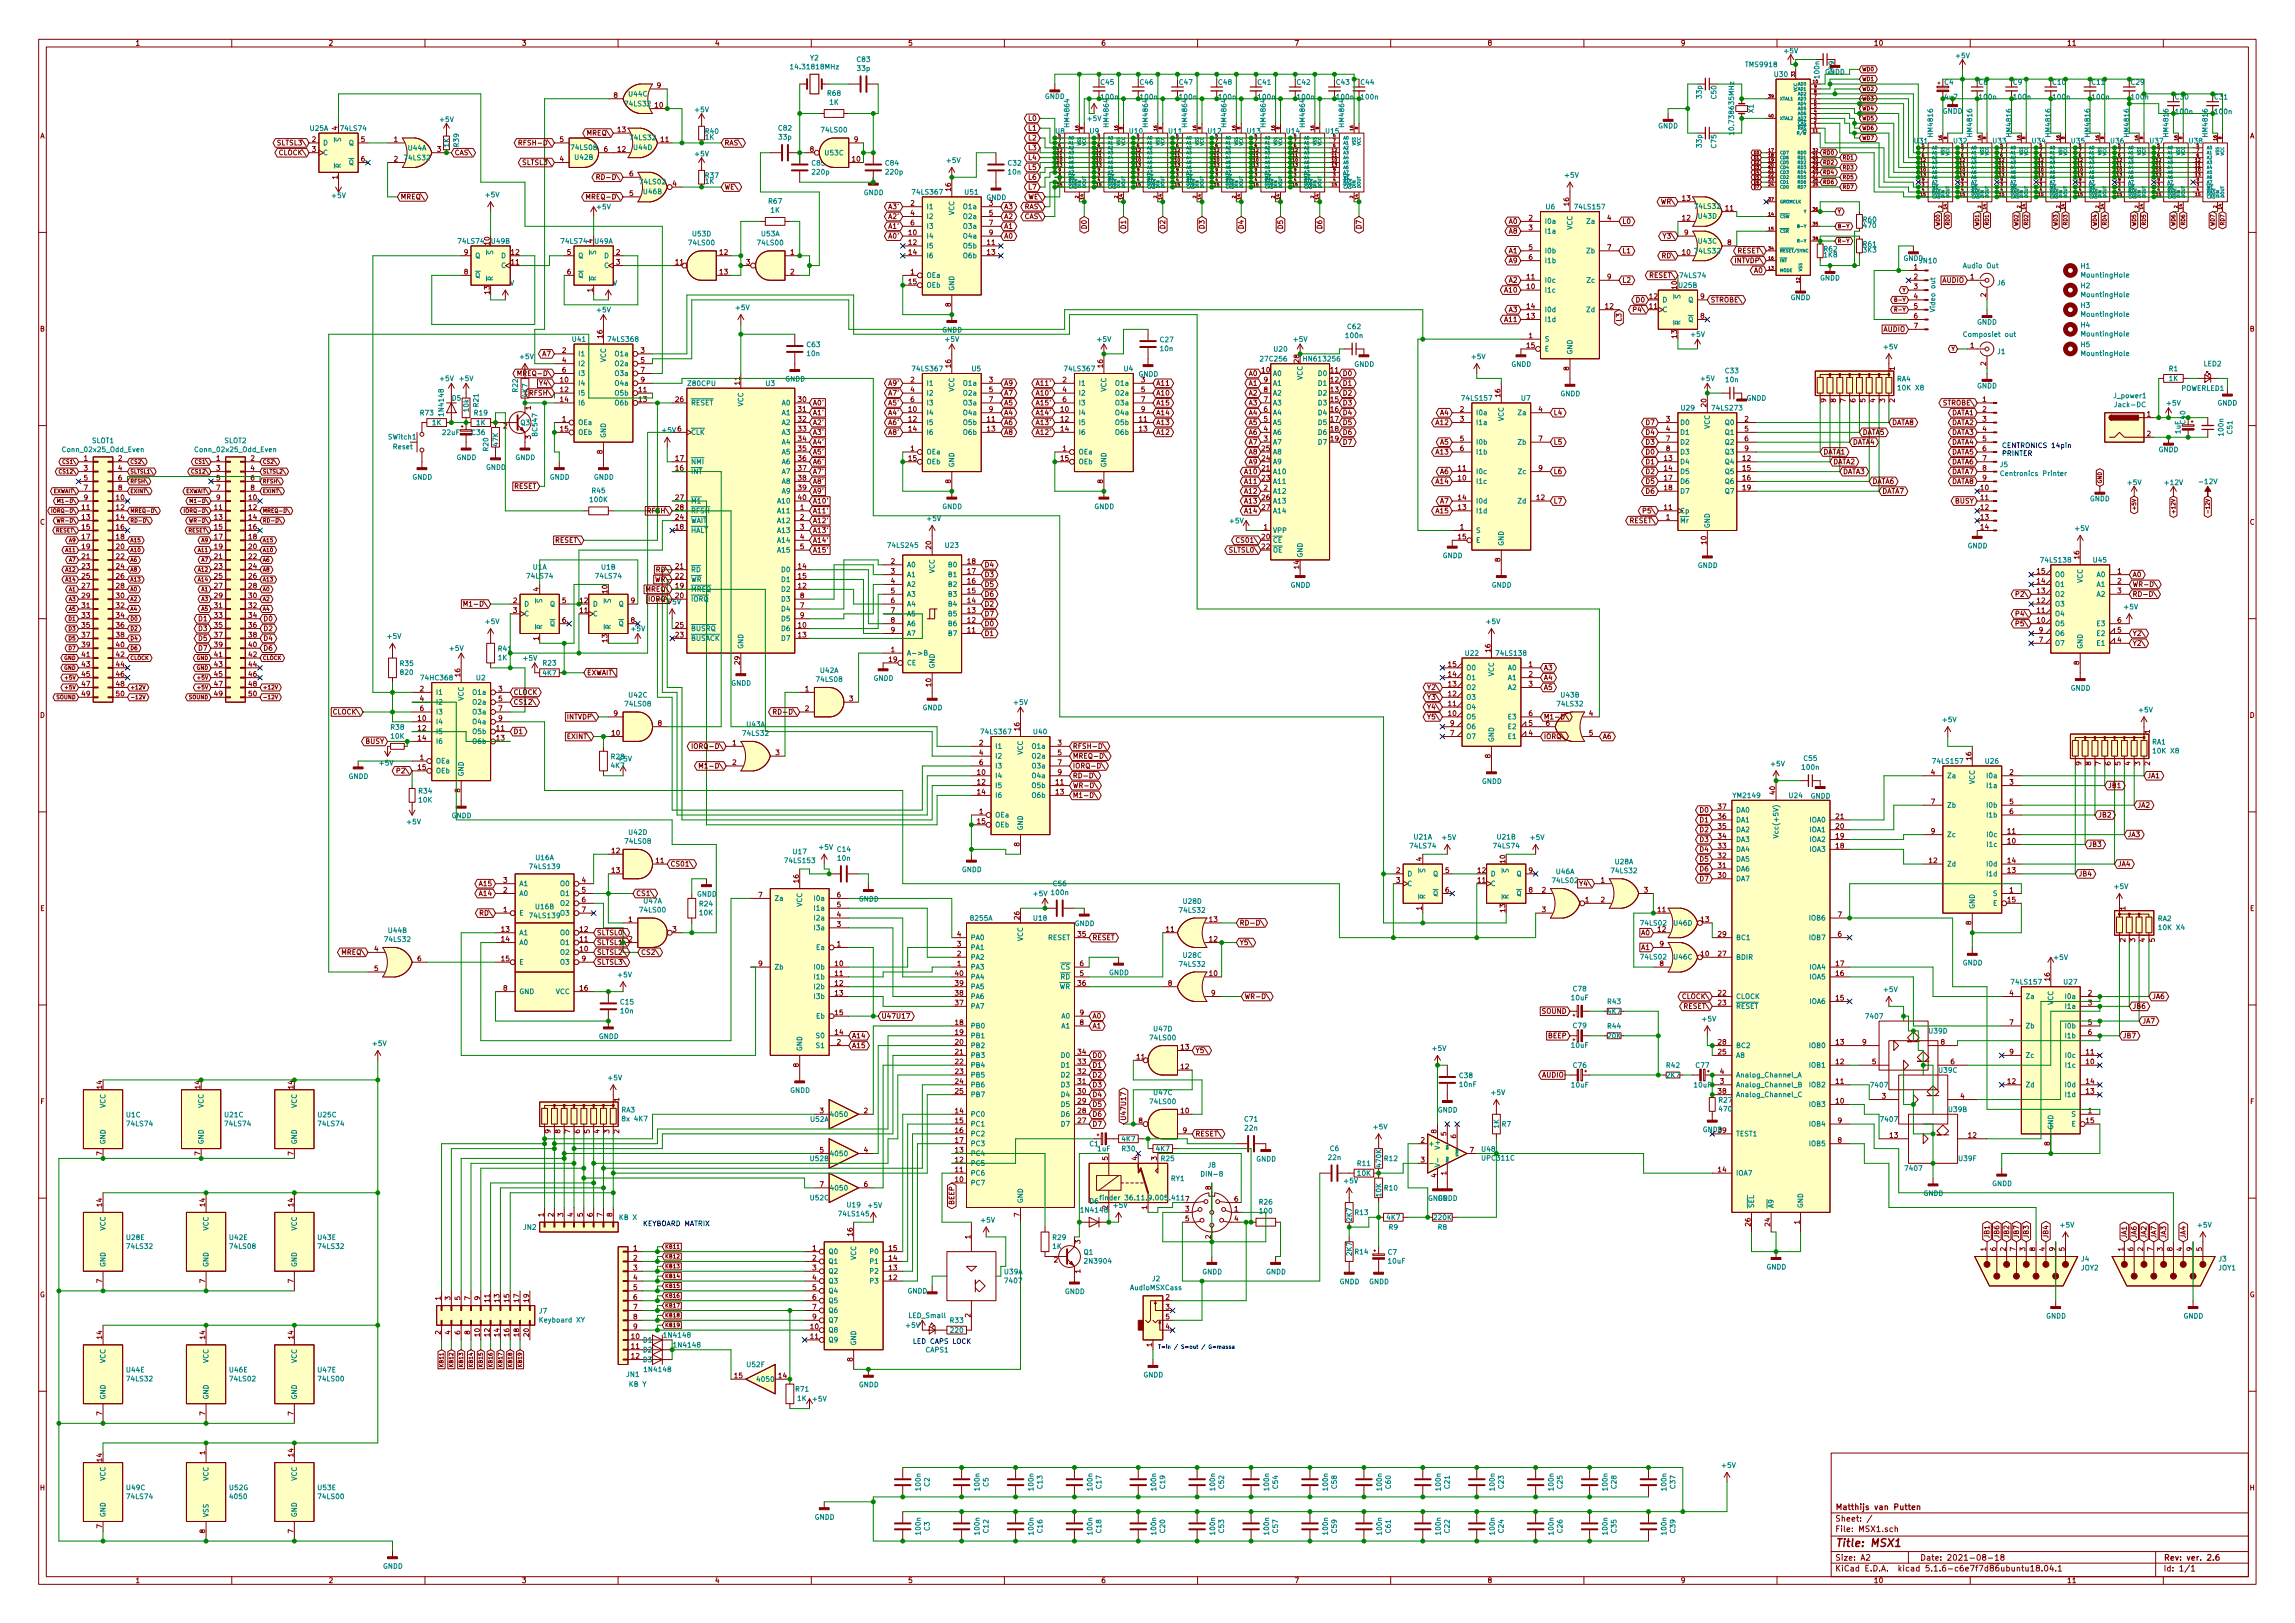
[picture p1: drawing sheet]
<svg xmlns="http://www.w3.org/2000/svg" width="594mm" height="420mm" viewBox="0 0 594 420" stroke-linecap="round" stroke-linejoin="round" font-family="sans-serif">
<defs><g id="words">
<text font-size="2.8" fill="#840000" x="475" y="400.4">Title: MSX1</text>
<g font-size="2.1" fill="#840000">
<text x="475" y="393.9">Sheet: /</text>
<text x="475" y="390.9">Matthijs van Putten</text>
<text x="475" y="396.6">File: MSX1.sch</text>
<text x="475" y="406.8">KiCad E.D.A. kicad 5.1.6-c6e7f7d86ubuntu18.04.1</text>
<text x="475" y="404">Size: A2</text>
<text x="497" y="404">Date: 2021-08-18</text>
<text x="560" y="404">Rev: ver. 2.6</text>
<text x="560" y="406.8">Id: 1/1</text>
</g>
<g font-size="1.8" fill="#840000">
<text x="35" y="11.8">1</text>
<text x="85" y="11.8">2</text>
<text x="135" y="11.8">3</text>
<text x="185" y="11.8">4</text>
<text x="235" y="11.8">5</text>
<text x="285" y="11.8">6</text>
<text x="335" y="11.8">7</text>
<text x="385" y="11.8">8</text>
<text x="435" y="11.8">9</text>
<text x="485" y="11.8">10</text>
<text x="535" y="11.8">11</text>
<text x="170.1" y="22.8">9</text>
<text x="158.9" y="25.3">8</text>
<text x="169.6" y="27.9">10</text>
<text x="10.4" y="35.8">A</text>
<text x="87.4" y="33.7" transform="rotate(-90 87.4 33.7)">4</text>
<text x="152.2" y="35.1">MREQ\</text>
<text x="159.9" y="34.2">13</text>
<text x="266.4" y="33.8">L1</text>
<text x="266.4" y="31.3">L0</text>
<text x="582.4" y="35.8">A</text>
<text x="72.1" y="37.6">SLTSL3\</text>
<text x="72.4" y="40.2">CLOCK\</text>
<text x="80.8" y="36.7">2</text>
<text x="80.8" y="39.3">3</text>
<text x="93.5" y="36.7">5</text>
<text x="93.5" y="41.8">6</text>
<text x="102" y="36.7">1</text>
<text x="102" y="41.8">2</text>
<text x="113.2" y="39.3">3</text>
<text x="117.6" y="40.2">CAS\</text>
<text x="135.6" y="37.6">RFSH-D\</text>
<text x="144.9" y="41.8">4</text>
<text x="144.9" y="36.7">5</text>
<text x="156.4" y="39.3">6</text>
<text x="159.9" y="39.3">12</text>
<text x="171.1" y="36.7">11</text>
<text x="187.5" y="37.6">RAS\</text>
<text x="209.7" y="39.3">8</text>
<text x="220.6" y="41.8">10</text>
<text x="221.1" y="36.7">9</text>
<text x="266.4" y="36.4">L2</text>
<text x="266.4" y="41.4">L4</text>
<text x="266.4" y="38.9">L3</text>
<text x="87.4" y="46.4" transform="rotate(-90 87.4 46.4)">1</text>
<text x="135.6" y="42.7">SLTSL3\</text>
<text x="155.6" y="46.5">RD-D\</text>
<text x="163" y="45.6">6</text>
<text x="266.4" y="46.5">L6</text>
<text x="266.4" y="44">L5</text>
<text x="103.7" y="51.6">MREQ\</text>
<text x="152.8" y="51.6">MREQ-D\</text>
<text x="163" y="50.7">5</text>
<text x="174.1" y="48.2">4</text>
<text x="187.5" y="49.1">WE\</text>
<text x="235.7" y="53.3">2</text>
<text x="246.1" y="49.4" transform="rotate(-90 246.1 49.4)">16</text>
<text x="256.1" y="53.3">3</text>
<text x="266.4" y="51.6">WE\</text>
<text x="266.4" y="49.1">L7</text>
<text x="406.1" y="53.2" transform="rotate(-90 406.1 53.2)">16</text>
<text x="430.1" y="52.9">WR\</text>
<text x="435.5" y="52">13</text>
<text x="230.2" y="59.2">A1'</text>
<text x="230.2" y="54.1">A3'</text>
<text x="230.2" y="56.7">A2'</text>
<text x="235.7" y="55.8">4</text>
<text x="235.7" y="58.3">6</text>
<text x="256.1" y="55.8">5</text>
<text x="256.1" y="58.3">7</text>
<text x="259.9" y="56.7">A2</text>
<text x="259.9" y="54.1">A3</text>
<text x="259.9" y="59.2">A1</text>
<text x="265.5" y="56.7">CAS\</text>
<text x="265.5" y="54.1">RAS\</text>
<text x="281.3" y="59.1" transform="rotate(-90 281.3 59.1)">D0</text>
<text x="291.5" y="59.1" transform="rotate(-90 291.5 59.1)">D1</text>
<text x="301.6" y="59.1" transform="rotate(-90 301.6 59.1)">D2</text>
<text x="311.8" y="59.1" transform="rotate(-90 311.8 59.1)">D3</text>
<text x="321.9" y="59.1" transform="rotate(-90 321.9 59.1)">D4</text>
<text x="332.1" y="59.1" transform="rotate(-90 332.1 59.1)">D5</text>
<text x="342.3" y="59.1" transform="rotate(-90 342.3 59.1)">D6</text>
<text x="352.4" y="59.1" transform="rotate(-90 352.4 59.1)">D7</text>
<text x="390.7" y="58">A0</text>
<text x="395.8" y="57.1">2</text>
<text x="395.8" y="59.6">3</text>
<text x="416.1" y="57.1">4</text>
<text x="419.9" y="58">L0</text>
<text x="435.5" y="57.1">12</text>
<text x="446.7" y="54.5">11</text>
<text x="120.2" y="66">9</text>
<text x="132.4" y="66">12</text>
<text x="146.8" y="66">5</text>
<text x="159.5" y="66">2</text>
<text x="186.4" y="66">12</text>
<text x="204.6" y="66">1</text>
<text x="230.2" y="61.8">A0'</text>
<text x="235.3" y="60.9">10</text>
<text x="235.3" y="63.4">12</text>
<text x="235.3" y="66">14</text>
<text x="255.6" y="63.4">11</text>
<text x="255.6" y="66">13</text>
<text x="256.1" y="60.9">9</text>
<text x="259.9" y="61.8">A0</text>
<text x="390.7" y="60.5">A8</text>
<text x="390.7" y="65.6">A1</text>
<text x="395.8" y="64.7">5</text>
<text x="416.1" y="64.7">7</text>
<text x="419.9" y="65.6">L1</text>
<text x="430.9" y="61.8">Y3\</text>
<text x="435.5" y="66">10</text>
<text x="436" y="60.9">9</text>
<text x="447.2" y="63.4">8</text>
<text x="450" y="65.6">RESET\</text>
<text x="120.2" y="71">8</text>
<text x="132.4" y="68.5">11</text>
<text x="146.8" y="71">6</text>
<text x="159.5" y="68.5">3</text>
<text x="174.9" y="68.5">11</text>
<text x="186.4" y="71">13</text>
<text x="193.2" y="68.5">3</text>
<text x="204.6" y="71">2</text>
<text x="235.7" y="71">1</text>
<text x="390.7" y="68.1">A9</text>
<text x="395.8" y="67.2">6</text>
<text x="427.2" y="71.9">RESET\</text>
<text x="430.5" y="66.8">RD\</text>
<text x="449.4" y="68.1">INTVDP\</text>
<text x="454.2" y="70.7">A0</text>
<text x="495.5" y="69.8">1</text>
<text x="126.7" y="76.1" transform="rotate(-90 126.7 76.1)">13</text>
<text x="153.4" y="75.6" transform="rotate(-90 153.4 75.6)">1</text>
<text x="235.3" y="73.6">15</text>
<text x="389.7" y="75.7">A10</text>
<text x="390.7" y="73.2">A2</text>
<text x="395.3" y="74.8">10</text>
<text x="395.3" y="72.3">11</text>
<text x="416.1" y="72.3">9</text>
<text x="419.9" y="73.2">L2</text>
<text x="427" y="77.4">12</text>
<text x="434.1" y="74.8" transform="rotate(-90 434.1 74.8)">10</text>
<text x="440.2" y="77.4">9</text>
<text x="495.5" y="72.3">2</text>
<text x="495.5" y="74.8">3</text>
<text x="495.5" y="77.4">4</text>
<text x="502.8" y="73.2">AUDIO</text>
<text x="510.1" y="72.3">1</text>
<text x="514.1" y="76.9" transform="rotate(-90 514.1 76.9)">2</text>
<text x="246.1" y="79.4" transform="rotate(-90 246.1 79.4)">8</text>
<text x="389.7" y="83.4">A11</text>
<text x="390.7" y="80.8">A3</text>
<text x="395.3" y="82.5">13</text>
<text x="395.3" y="79.9">14</text>
<text x="415.6" y="79.9">12</text>
<text x="419.7" y="83" transform="rotate(-90 419.7 83)">L3</text>
<text x="423.3" y="80.8">P4\</text>
<text x="423.7" y="78.3">D0</text>
<text x="427" y="79.9">11</text>
<text x="440.2" y="82.5">8</text>
<text x="442.7" y="78.3">STROBE\</text>
<text x="495.5" y="79.9">5</text>
<text x="495.5" y="82.5">6</text>
<text x="10.4" y="85.8">B</text>
<text x="156" y="87.5" transform="rotate(-90 156 87.5)">16</text>
<text x="395.8" y="87.5">1</text>
<text x="434.1" y="87.5" transform="rotate(-90 434.1 87.5)">13</text>
<text x="487.6" y="85.9">AUDIO</text>
<text x="495.5" y="85">7</text>
<text x="582.4" y="85.8">B</text>
<text x="140.5" y="92.2">A7</text>
<text x="145.6" y="91.4">2</text>
<text x="145.6" y="93.9">4</text>
<text x="165.9" y="91.4">3</text>
<text x="165.9" y="93.9">5</text>
<text x="246.1" y="95.1" transform="rotate(-90 246.1 95.1)">16</text>
<text x="285.5" y="95.1" transform="rotate(-90 285.5 95.1)">16</text>
<text x="336.3" y="93.8" transform="rotate(-90 336.3 93.8)">28</text>
<text x="395.3" y="90.1">15</text>
<text x="406.1" y="95.9" transform="rotate(-90 406.1 95.9)">8</text>
<text x="490.5" y="95.9" transform="rotate(-90 490.5 95.9)">1</text>
<text x="510.1" y="90.1">1</text>
<text x="514.1" y="94.6" transform="rotate(-90 514.1 94.6)">2</text>
<text x="135.1" y="97.3">MREQ-D\</text>
<text x="140.1" y="99.9">Y4\</text>
<text x="145.1" y="99">10</text>
<text x="145.1" y="101.5">12</text>
<text x="145.6" y="96.4">6</text>
<text x="165.4" y="101.5">11</text>
<text x="165.9" y="96.4">7</text>
<text x="165.9" y="99">9</text>
<text x="191.5" y="99.6" transform="rotate(-90 191.5 99.6)">11</text>
<text x="230.2" y="99.9">A9'</text>
<text x="235.7" y="99">2</text>
<text x="235.7" y="101.5">4</text>
<text x="256.1" y="99">3</text>
<text x="256.1" y="101.5">5</text>
<text x="259.9" y="99.9">A9</text>
<text x="268.6" y="99.9">A11'</text>
<text x="275.1" y="99">2</text>
<text x="275.1" y="101.5">4</text>
<text x="295.4" y="99">3</text>
<text x="295.4" y="101.5">5</text>
<text x="299.2" y="99.9">A11</text>
<text x="323.3" y="97.3">A0</text>
<text x="323.3" y="99.9">A1</text>
<text x="326.7" y="96.4">10</text>
<text x="327.2" y="101.5">8</text>
<text x="327.2" y="99">9</text>
<text x="344.5" y="96.4">11</text>
<text x="344.5" y="99">12</text>
<text x="344.5" y="101.5">13</text>
<text x="347.5" y="99.9">D1</text>
<text x="347.5" y="97.3">D0</text>
<text x="137.4" y="106.1" transform="rotate(-90 137.4 106.1)">1</text>
<text x="137.4" y="102.4">RFSH\</text>
<text x="145.1" y="104.1">14</text>
<text x="165.4" y="104.1">13</text>
<text x="174.9" y="104.1">26</text>
<text x="206.7" y="104.1">30</text>
<text x="206.7" y="106.6">31</text>
<text x="210.3" y="107.5">A1'</text>
<text x="210.3" y="104.9">A0'</text>
<text x="230.2" y="102.4">A7'</text>
<text x="230.2" y="104.9">A5'</text>
<text x="230.2" y="107.5">A4'</text>
<text x="235.3" y="106.6">10</text>
<text x="235.7" y="104.1">6</text>
<text x="256.1" y="104.1">7</text>
<text x="256.1" y="106.6">9</text>
<text x="259.9" y="107.5">A4</text>
<text x="259.9" y="104.9">A5</text>
<text x="259.9" y="102.4">A7</text>
<text x="268.6" y="104.9">A15'</text>
<text x="268.6" y="107.5">A14'</text>
<text x="268.6" y="102.4">A10'</text>
<text x="274.6" y="106.6">10</text>
<text x="275.1" y="104.1">6</text>
<text x="295.4" y="104.1">7</text>
<text x="295.4" y="106.6">9</text>
<text x="299.2" y="104.9">A15</text>
<text x="299.2" y="107.5">A14</text>
<text x="299.2" y="102.4">A10</text>
<text x="323.3" y="107.5">A4</text>
<text x="323.3" y="104.9">A3</text>
<text x="323.3" y="102.4">A2</text>
<text x="327.2" y="106.6">6</text>
<text x="327.2" y="104.1">7</text>
<text x="344.5" y="104.1">15</text>
<text x="344.5" y="106.6">16</text>
<text x="347.5" y="102.4">D2</text>
<text x="347.5" y="107.5">D4</text>
<text x="347.5" y="104.9">D3</text>
<text x="372.9" y="107.5">A4</text>
<text x="378" y="106.6">2</text>
<text x="388.4" y="102.7" transform="rotate(-90 388.4 102.7)">16</text>
<text x="398.3" y="106.6">4</text>
<text x="402.1" y="107.5">L4</text>
<text x="441.7" y="105.3" transform="rotate(-90 441.7 105.3)">20</text>
<text x="472.7" y="104.2" transform="rotate(-90 472.7 104.2)">9</text>
<text x="475.2" y="104.2" transform="rotate(-90 475.2 104.2)">8</text>
<text x="477.8" y="104.2" transform="rotate(-90 477.8 104.2)">7</text>
<text x="480.3" y="104.2" transform="rotate(-90 480.3 104.2)">6</text>
<text x="482.9" y="104.2" transform="rotate(-90 482.9 104.2)">5</text>
<text x="485.4" y="104.2" transform="rotate(-90 485.4 104.2)">4</text>
<text x="487.9" y="104.2" transform="rotate(-90 487.9 104.2)">3</text>
<text x="490.5" y="104.2" transform="rotate(-90 490.5 104.2)">2</text>
<text x="503.1" y="104.9">STROBE\</text>
<text x="505.1" y="107.5">DATA1</text>
<text x="513.2" y="104.1">1</text>
<text x="513.2" y="106.6">2</text>
<text x="555.8" y="107.9">1</text>
<text x="130.3" y="110.9">2</text>
<text x="137.4" y="113.7" transform="rotate(-90 137.4 113.7)">3</text>
<text x="145.1" y="111.7">15</text>
<text x="145.6" y="109.1">1</text>
<text x="171.5" y="112">+5V 6</text>
<text x="206.7" y="109.1">32</text>
<text x="206.7" y="111.7">33</text>
<text x="210.3" y="112.6">A3'</text>
<text x="210.3" y="110">A2'</text>
<text x="230.2" y="112.6">A8'</text>
<text x="230.2" y="110">A6'</text>
<text x="235.3" y="109.1">12</text>
<text x="235.3" y="111.7">14</text>
<text x="255.6" y="109.1">11</text>
<text x="255.6" y="111.7">13</text>
<text x="259.9" y="112.6">A8</text>
<text x="259.9" y="110">A6</text>
<text x="268.6" y="110">A13'</text>
<text x="268.6" y="112.6">A12'</text>
<text x="274.6" y="109.1">12</text>
<text x="274.6" y="111.7">14</text>
<text x="294.9" y="109.1">11</text>
<text x="294.9" y="111.7">13</text>
<text x="299.2" y="110">A13</text>
<text x="299.2" y="112.6">A12</text>
<text x="323.3" y="112.6">A6</text>
<text x="323.3" y="110">A5</text>
<text x="327.2" y="111.7">4</text>
<text x="327.2" y="109.1">5</text>
<text x="344.5" y="109.1">17</text>
<text x="344.5" y="111.7">18</text>
<text x="347.5" y="112.6">D6</text>
<text x="347.5" y="110">D5</text>
<text x="371.9" y="110">A12</text>
<text x="378" y="109.1">3</text>
<text x="426.2" y="112.6">D4</text>
<text x="426.2" y="110">D7</text>
<text x="431.3" y="109.1">3</text>
<text x="431.3" y="111.7">4</text>
<text x="451.6" y="109.1">2</text>
<text x="451.6" y="111.7">5</text>
<text x="482.1" y="112.6">DATA5</text>
<text x="489.7" y="110">DATA8</text>
<text x="505.1" y="112.6">DATA3</text>
<text x="505.1" y="110">DATA2</text>
<text x="513.2" y="109.1">3</text>
<text x="513.2" y="111.7">4</text>
<text x="555.8" y="112.9">2</text>
<text x="21.7" y="119.3">1</text>
<text x="30.6" y="119.3">2</text>
<text x="56" y="119.3">1</text>
<text x="64.9" y="119.3">2</text>
<text x="156" y="117.5" transform="rotate(-90 156 117.5)">8</text>
<text x="174.9" y="119.3">17</text>
<text x="206.7" y="114.2">34</text>
<text x="206.7" y="116.8">35</text>
<text x="206.7" y="119.3">36</text>
<text x="210.3" y="117.6">A5'</text>
<text x="210.3" y="115.1">A4'</text>
<text x="235.3" y="119.3">15</text>
<text x="235.7" y="116.8">1</text>
<text x="274.6" y="119.3">15</text>
<text x="275.1" y="116.8">1</text>
<text x="323.3" y="117.6">A8</text>
<text x="323.3" y="115.1">A7</text>
<text x="326.7" y="119.3">24</text>
<text x="326.7" y="116.8">25</text>
<text x="327.2" y="114.2">3</text>
<text x="344.5" y="114.2">19</text>
<text x="347.5" y="115.1">D7</text>
<text x="371.9" y="117.6">A13</text>
<text x="372.9" y="115.1">A5</text>
<text x="378" y="114.2">5</text>
<text x="378" y="116.8">6</text>
<text x="398.3" y="114.2">7</text>
<text x="402.1" y="115.1">L5</text>
<text x="426.2" y="117.6">D0</text>
<text x="426.2" y="115.1">D3</text>
<text x="430.8" y="119.3">13</text>
<text x="431.3" y="114.2">7</text>
<text x="431.3" y="116.8">8</text>
<text x="451.2" y="119.3">12</text>
<text x="451.6" y="114.2">6</text>
<text x="451.6" y="116.8">9</text>
<text x="472" y="117.6">DATA1</text>
<text x="479.6" y="115.1">DATA4</text>
<text x="505.1" y="117.6">DATA5</text>
<text x="505.1" y="115.1">DATA4</text>
<text x="513.2" y="114.2">5</text>
<text x="513.2" y="116.8">6</text>
<text x="513.2" y="119.3">7</text>
<text x="21.7" y="121.8">3</text>
<text x="21.7" y="124.4">5</text>
<text x="30.6" y="121.8">4</text>
<text x="30.6" y="124.4">6</text>
<text x="56" y="121.8">3</text>
<text x="56" y="124.4">5</text>
<text x="64.9" y="121.8">4</text>
<text x="64.9" y="124.4">6</text>
<text x="174.9" y="121.8">16</text>
<text x="206.7" y="121.8">37</text>
<text x="206.7" y="124.4">38</text>
<text x="210.3" y="125.3">A8'</text>
<text x="210.3" y="122.7">A7'</text>
<text x="210.3" y="120.2">A6'</text>
<text x="246.1" y="125.1" transform="rotate(-90 246.1 125.1)">8</text>
<text x="285.5" y="125.1" transform="rotate(-90 285.5 125.1)">8</text>
<text x="322.4" y="125.3">A11</text>
<text x="322.4" y="122.7">A10</text>
<text x="323.3" y="120.2">A9</text>
<text x="326.7" y="121.8">21</text>
<text x="326.7" y="124.4">23</text>
<text x="371.9" y="125.3">A14</text>
<text x="372.9" y="122.7">A6</text>
<text x="377.5" y="124.4">10</text>
<text x="377.5" y="121.8">11</text>
<text x="398.3" y="121.8">9</text>
<text x="402.1" y="122.7">L6</text>
<text x="426.2" y="125.3">D5</text>
<text x="426.2" y="122.7">D2</text>
<text x="426.2" y="120.2">D1</text>
<text x="430.8" y="121.8">14</text>
<text x="430.8" y="124.4">17</text>
<text x="451.2" y="121.8">15</text>
<text x="451.2" y="124.4">16</text>
<text x="474.5" y="120.2">DATA2</text>
<text x="477" y="122.7">DATA3</text>
<text x="484.7" y="125.3">DATA6</text>
<text x="505.1" y="125.3">DATA8</text>
<text x="505.1" y="122.7">DATA7</text>
<text x="505.1" y="120.2">DATA6</text>
<text x="513.2" y="121.8">8</text>
<text x="513.2" y="124.4">9</text>
<text x="21.3" y="132">11</text>
<text x="21.7" y="126.9">7</text>
<text x="21.7" y="129.5">9</text>
<text x="30.1" y="129.5">10</text>
<text x="30.1" y="132">12</text>
<text x="30.6" y="126.9">8</text>
<text x="55.5" y="132">11</text>
<text x="56" y="126.9">7</text>
<text x="56" y="129.5">9</text>
<text x="64.4" y="129.5">10</text>
<text x="64.4" y="132">12</text>
<text x="64.9" y="126.9">8</text>
<text x="133" y="126.5">RESET</text>
<text x="174.9" y="129.5">27</text>
<text x="174.9" y="132">28</text>
<text x="206.7" y="126.9">39</text>
<text x="206.7" y="129.5">40</text>
<text x="207.2" y="132">1</text>
<text x="210.3" y="130.3">A10'</text>
<text x="210.3" y="127.8">A9'</text>
<text x="322.4" y="130.3">A13</text>
<text x="322.4" y="127.8">A12</text>
<text x="326.7" y="129.5">26</text>
<text x="326.7" y="132">27</text>
<text x="327.2" y="126.9">2</text>
<text x="372.9" y="130.3">A7</text>
<text x="377.5" y="132">13</text>
<text x="377.5" y="129.5">14</text>
<text x="397.8" y="129.5">12</text>
<text x="402.1" y="130.3">L7</text>
<text x="426.2" y="127.8">D6</text>
<text x="430.8" y="132">11</text>
<text x="430.8" y="126.9">18</text>
<text x="451.2" y="126.9">19</text>
<text x="487.2" y="127.8">DATA7</text>
<text x="506.1" y="130.3">BUSY</text>
<text x="512.7" y="126.9">10</text>
<text x="512.7" y="129.5">11</text>
<text x="512.7" y="132">12</text>
<text x="10.4" y="135.8">C</text>
<text x="21.3" y="134.5">13</text>
<text x="21.3" y="137.1">15</text>
<text x="30.1" y="134.5">14</text>
<text x="30.1" y="137.1">16</text>
<text x="55.5" y="134.5">13</text>
<text x="55.5" y="137.1">15</text>
<text x="64.4" y="134.5">14</text>
<text x="64.4" y="137.1">16</text>
<text x="174.9" y="137.1">18</text>
<text x="174.9" y="134.5">24</text>
<text x="207.2" y="134.5">2</text>
<text x="207.2" y="137.1">3</text>
<text x="210.3" y="138">A13'</text>
<text x="210.3" y="135.4">A12'</text>
<text x="210.3" y="132.9">A11'</text>
<text x="322.4" y="132.9">A14</text>
<text x="327.2" y="137.1">1</text>
<text x="371.9" y="132.9">A15</text>
<text x="378" y="137.1">1</text>
<text x="422.1" y="135.4">RESET\</text>
<text x="425.8" y="132.9">P5\</text>
<text x="431.3" y="134.5">1</text>
<text x="512.7" y="134.5">13</text>
<text x="512.7" y="137.1">14</text>
<text x="582.4" y="135.8">C</text>
<text x="21.3" y="139.6">17</text>
<text x="21.3" y="142.2">19</text>
<text x="30.1" y="139.6">18</text>
<text x="30.1" y="142.2">20</text>
<text x="55.5" y="139.6">17</text>
<text x="55.5" y="142.2">19</text>
<text x="64.4" y="139.6">18</text>
<text x="64.4" y="142.2">20</text>
<text x="143.9" y="140.5">RESET\</text>
<text x="207.2" y="139.6">4</text>
<text x="207.2" y="142.2">5</text>
<text x="210.3" y="143">A15'</text>
<text x="210.3" y="140.5">A14'</text>
<text x="241" y="142.1" transform="rotate(-90 241 142.1)">20</text>
<text x="318.5" y="143">SLTSL0\</text>
<text x="320.7" y="140.5">CS01\</text>
<text x="326.7" y="139.6">20</text>
<text x="326.7" y="142.2">22</text>
<text x="377.5" y="139.6">15</text>
<text x="441.7" y="140.8" transform="rotate(-90 441.7 140.8)">10</text>
<text x="21.3" y="144.7">21</text>
<text x="21.3" y="147.2">23</text>
<text x="21.3" y="149.8">25</text>
<text x="30.1" y="144.7">22</text>
<text x="30.1" y="147.2">24</text>
<text x="30.1" y="149.8">26</text>
<text x="55.5" y="144.7">21</text>
<text x="55.5" y="147.2">23</text>
<text x="55.5" y="149.8">25</text>
<text x="64.4" y="144.7">22</text>
<text x="64.4" y="147.2">24</text>
<text x="64.4" y="149.8">26</text>
<text x="170.2" y="148.1">RD\</text>
<text x="174.9" y="147.2">21</text>
<text x="174.9" y="149.8">22</text>
<text x="206.7" y="147.2">14</text>
<text x="206.7" y="149.8">15</text>
<text x="230.7" y="146">2</text>
<text x="230.7" y="148.5">3</text>
<text x="250.5" y="148.5">17</text>
<text x="250.5" y="146">18</text>
<text x="254.8" y="146.9">D4</text>
<text x="254.8" y="149.4">D3</text>
<text x="336.3" y="147.2" transform="rotate(-90 336.3 147.2)">14</text>
<text x="388.4" y="145.4" transform="rotate(-90 388.4 145.4)">8</text>
<text x="527.4" y="148.5">15</text>
<text x="538.2" y="144.6" transform="rotate(-90 538.2 144.6)">16</text>
<text x="548.2" y="148.5">1</text>
<text x="552" y="149.4">A0</text>
<text x="21.3" y="152.3">27</text>
<text x="21.3" y="154.9">29</text>
<text x="30.1" y="152.3">28</text>
<text x="30.1" y="154.9">30</text>
<text x="55.5" y="152.3">27</text>
<text x="55.5" y="154.9">29</text>
<text x="64.4" y="152.3">28</text>
<text x="64.4" y="154.9">30</text>
<text x="139.4" y="153.1" transform="rotate(-90 139.4 153.1)">4</text>
<text x="157.2" y="153.5" transform="rotate(-90 157.2 153.5)">10</text>
<text x="167.4" y="153.2">MREQ\</text>
<text x="168.2" y="155.7">IORQ\</text>
<text x="169.8" y="150.7">WR\</text>
<text x="174.9" y="152.3">19</text>
<text x="174.9" y="154.9">20</text>
<text x="206.7" y="152.3">12</text>
<text x="207.2" y="154.9">8</text>
<text x="230.7" y="151">4</text>
<text x="230.7" y="153.6">5</text>
<text x="250.5" y="153.6">15</text>
<text x="250.5" y="151">16</text>
<text x="254.8" y="154.5">D6</text>
<text x="254.8" y="151.9">D5</text>
<text x="522.3" y="154.5">P2\</text>
<text x="527.4" y="153.6">13</text>
<text x="527.4" y="151">14</text>
<text x="548.2" y="151">2</text>
<text x="548.2" y="153.6">3</text>
<text x="552" y="154.5">RD-D\</text>
<text x="552" y="151.9">WR-D\</text>
<text x="21.3" y="157.4">31</text>
<text x="21.3" y="159.9">33</text>
<text x="30.1" y="157.4">32</text>
<text x="30.1" y="159.9">34</text>
<text x="51.6" y="160.8">D1</text>
<text x="55.5" y="157.4">31</text>
<text x="55.5" y="159.9">33</text>
<text x="64.4" y="157.4">32</text>
<text x="64.4" y="159.9">34</text>
<text x="68.1" y="160.8">D0</text>
<text x="121.4" y="157">M1-D\</text>
<text x="132.9" y="156.1">2</text>
<text x="132.9" y="158.7">3</text>
<text x="145.6" y="156.1">5</text>
<text x="145.6" y="161.2">6</text>
<text x="150.2" y="158.7">11</text>
<text x="150.2" y="156.1">12</text>
<text x="163.3" y="161.2">8</text>
<text x="163.3" y="156.1">9</text>
<text x="207.2" y="157.4">7</text>
<text x="207.2" y="159.9">9</text>
<text x="230.7" y="156.1">6</text>
<text x="230.7" y="158.7">7</text>
<text x="230.7" y="161.2">8</text>
<text x="250.5" y="161.2">12</text>
<text x="250.5" y="158.7">13</text>
<text x="250.5" y="156.1">14</text>
<text x="254.8" y="159.6">D7</text>
<text x="254.8" y="157">D2</text>
<text x="522.3" y="159.6">P4\</text>
<text x="527.4" y="161.2">10</text>
<text x="527.4" y="158.7">11</text>
<text x="527.4" y="156.1">12</text>
<text x="548.2" y="161.2">6</text>
<text x="21.3" y="162.5">35</text>
<text x="21.3" y="165">37</text>
<text x="21.3" y="167.6">39</text>
<text x="30.1" y="162.5">36</text>
<text x="30.1" y="165">38</text>
<text x="30.1" y="167.6">40</text>
<text x="51.6" y="165.9">D5</text>
<text x="51.6" y="163.4">D3</text>
<text x="55.5" y="162.5">35</text>
<text x="55.5" y="165">37</text>
<text x="55.5" y="167.6">39</text>
<text x="64.4" y="162.5">36</text>
<text x="64.4" y="165">38</text>
<text x="64.4" y="167.6">40</text>
<text x="68.1" y="165.9">D4</text>
<text x="68.1" y="163.4">D2</text>
<text x="139.4" y="165.8" transform="rotate(-90 139.4 165.8)">1</text>
<text x="157.2" y="166.2" transform="rotate(-90 157.2 166.2)">13</text>
<text x="174.9" y="165">23</text>
<text x="174.9" y="162.5">25</text>
<text x="206.7" y="162.5">10</text>
<text x="206.7" y="165">13</text>
<text x="230.7" y="163.7">9</text>
<text x="250.5" y="163.7">11</text>
<text x="254.8" y="164.6">D1</text>
<text x="254.8" y="162.1">D0</text>
<text x="522.3" y="162.1">P5\</text>
<text x="527.8" y="166.3">7</text>
<text x="527.8" y="163.7">9</text>
<text x="548.2" y="166.3">4</text>
<text x="548.2" y="163.7">5</text>
<text x="552" y="167.2">Y2\</text>
<text x="552" y="164.6">Y2\</text>
<text x="21.3" y="170.1">41</text>
<text x="21.3" y="172.6">43</text>
<text x="30.1" y="170.1">42</text>
<text x="30.1" y="172.6">44</text>
<text x="51.6" y="168.4">D7</text>
<text x="55.5" y="170.1">41</text>
<text x="55.5" y="172.6">43</text>
<text x="64.4" y="170.1">42</text>
<text x="64.4" y="172.6">44</text>
<text x="68.1" y="168.4">D6</text>
<text x="191.5" y="171.9" transform="rotate(-90 191.5 171.9)">29</text>
<text x="230.2" y="171.4">19</text>
<text x="230.7" y="168.8">1</text>
<text x="375" y="172.6">15</text>
<text x="385.8" y="168.8" transform="rotate(-90 385.8 168.8)">16</text>
<text x="395.8" y="172.6">1</text>
<text x="399.6" y="173.5">A3</text>
<text x="538.2" y="172.1" transform="rotate(-90 538.2 172.1)">8</text>
<text x="21.3" y="175.2">45</text>
<text x="21.3" y="177.7">47</text>
<text x="30.1" y="175.2">46</text>
<text x="30.1" y="177.7">48</text>
<text x="55.5" y="175.2">45</text>
<text x="55.5" y="177.7">47</text>
<text x="64.4" y="175.2">46</text>
<text x="64.4" y="177.7">48</text>
<text x="108.7" y="179">2</text>
<text x="119.1" y="175.1" transform="rotate(-90 119.1 175.1)">16</text>
<text x="129.1" y="179">3</text>
<text x="132.9" y="179.9">CLOCK</text>
<text x="151.9" y="174.8">EXWAIT\</text>
<text x="208.4" y="179">1</text>
<text x="241" y="177.7" transform="rotate(-90 241 177.7)">10</text>
<text x="369.9" y="178.6">Y2\</text>
<text x="375" y="177.7">13</text>
<text x="375" y="175.2">14</text>
<text x="395.8" y="175.2">2</text>
<text x="395.8" y="177.7">3</text>
<text x="399.6" y="178.6">A5</text>
<text x="399.6" y="176.1">A4</text>
<text x="10.4" y="185.8">D</text>
<text x="21.3" y="180.3">49</text>
<text x="30.1" y="180.3">50</text>
<text x="55.5" y="180.3">49</text>
<text x="64.4" y="180.3">50</text>
<text x="86.4" y="185">CLOCK\</text>
<text x="108.7" y="181.5">4</text>
<text x="108.7" y="184.1">6</text>
<text x="129.1" y="181.5">5</text>
<text x="129.1" y="184.1">7</text>
<text x="132.9" y="182.4">CS12\</text>
<text x="158.9" y="185.3">9</text>
<text x="201.3" y="185">RD-D\</text>
<text x="208.4" y="184.1">2</text>
<text x="219.9" y="181.5">3</text>
<text x="369.9" y="181.1">Y3\</text>
<text x="369.9" y="183.7">Y4\</text>
<text x="375" y="185.3">10</text>
<text x="375" y="182.8">11</text>
<text x="375" y="180.3">12</text>
<text x="395.8" y="185.3">6</text>
<text x="411.4" y="185.3">4</text>
<text x="582.4" y="185.8">D</text>
<text x="108.3" y="186.6">10</text>
<text x="108.3" y="189.1">12</text>
<text x="108.3" y="191.7">14</text>
<text x="128.6" y="189.1">11</text>
<text x="128.6" y="191.7">13</text>
<text x="129.1" y="186.6">9</text>
<text x="132.9" y="190">D1</text>
<text x="147.2" y="186.2">INTVDP\</text>
<text x="147.2" y="191.3">EXINT\</text>
<text x="158.4" y="190.4">10</text>
<text x="170.3" y="187.9">8</text>
<text x="263.9" y="189.1" transform="rotate(-90 263.9 189.1)">16</text>
<text x="369.9" y="186.2">Y5\</text>
<text x="375.4" y="190.4">7</text>
<text x="375.4" y="187.9">9</text>
<text x="395.8" y="190.4">4</text>
<text x="395.8" y="187.9">5</text>
<text x="399.6" y="186.2">M1-D\</text>
<text x="399.6" y="191.3">IORQ\</text>
<text x="400.2" y="187.9">6</text>
<text x="411.4" y="190.4">5</text>
<text x="414.8" y="191.3">A6</text>
<text x="556.5" y="189.9" transform="rotate(-90 556.5 189.9)">1</text>
<text x="94.6" y="192.6">BUSY</text>
<text x="108.7" y="196.8">1</text>
<text x="180.3" y="193.8">IORQ-D\</text>
<text x="189.6" y="193">1</text>
<text x="200.8" y="195.5">3</text>
<text x="253.5" y="193">2</text>
<text x="253.5" y="195.5">4</text>
<text x="273.8" y="193">3</text>
<text x="273.8" y="195.5">5</text>
<text x="277.6" y="196.4">MREQ-D\</text>
<text x="277.6" y="193.8">RFSH-D\</text>
<text x="385.8" y="196.2" transform="rotate(-90 385.8 196.2)">8</text>
<text x="510.3" y="196.7" transform="rotate(-90 510.3 196.7)">16</text>
<text x="103.2" y="200.2">P2\</text>
<text x="108.3" y="199.3">15</text>
<text x="182.3" y="198.9">M1-D\</text>
<text x="189.6" y="198">2</text>
<text x="253" y="200.6">10</text>
<text x="253" y="203.1">12</text>
<text x="253.5" y="198">6</text>
<text x="273.4" y="203.1">11</text>
<text x="273.8" y="198">7</text>
<text x="273.8" y="200.6">9</text>
<text x="277.6" y="198.9">IORQ-D\</text>
<text x="277.6" y="201.5">RD-D\</text>
<text x="499.9" y="200.6">4</text>
<text x="520.2" y="200.6">2</text>
<text x="520.2" y="203.1">3</text>
<text x="538.7" y="198.1" transform="rotate(-90 538.7 198.1)">9</text>
<text x="541.3" y="198.1" transform="rotate(-90 541.3 198.1)">8</text>
<text x="543.8" y="198.1" transform="rotate(-90 543.8 198.1)">7</text>
<text x="546.4" y="198.1" transform="rotate(-90 546.4 198.1)">6</text>
<text x="548.9" y="198.1" transform="rotate(-90 548.9 198.1)">5</text>
<text x="551.4" y="198.1" transform="rotate(-90 551.4 198.1)">4</text>
<text x="554" y="198.1" transform="rotate(-90 554 198.1)">3</text>
<text x="555.8" y="201.5">JA1</text>
<text x="556.5" y="198.1" transform="rotate(-90 556.5 198.1)">2</text>
<text x="119.1" y="205.1" transform="rotate(-90 119.1 205.1)">8</text>
<text x="253" y="205.7">14</text>
<text x="273.4" y="205.7">13</text>
<text x="277.6" y="206.5">M1-D\</text>
<text x="277.6" y="204">WR-D\</text>
<text x="444.8" y="209.5">37</text>
<text x="459.5" y="205.6" transform="rotate(-90 459.5 205.6)">40</text>
<text x="499.9" y="208.2">7</text>
<text x="520.2" y="208.2">5</text>
<text x="545.6" y="204">JB1</text>
<text x="553.2" y="209.1">JA2</text>
<text x="253" y="213.3">15</text>
<text x="253.5" y="210.7">1</text>
<text x="440.2" y="210.4">D0</text>
<text x="440.2" y="212.9">D1</text>
<text x="440.2" y="215.4">D2</text>
<text x="444.8" y="214.5">35</text>
<text x="444.8" y="212">36</text>
<text x="475.3" y="214.5">20</text>
<text x="475.3" y="212">21</text>
<text x="499.9" y="215.8">9</text>
<text x="519.7" y="215.8">11</text>
<text x="520.2" y="210.7">6</text>
<text x="543.1" y="211.6">JB2</text>
<text x="158.4" y="220.9">12</text>
<text x="263.9" y="219.1" transform="rotate(-90 263.9 219.1)">8</text>
<text x="440.2" y="218">D3</text>
<text x="440.2" y="220.5">D4</text>
<text x="444.8" y="219.6">33</text>
<text x="444.8" y="217.1">34</text>
<text x="475.3" y="219.6">18</text>
<text x="475.3" y="217.1">19</text>
<text x="519.7" y="218.4">10</text>
<text x="540.5" y="219.2">JB3</text>
<text x="550.7" y="216.7">JA3</text>
<text x="158.4" y="226">13</text>
<text x="169.8" y="223.4">11</text>
<text x="173.5" y="224.3">CS01\</text>
<text x="361.5" y="226">2</text>
<text x="368" y="222.9" transform="rotate(-90 368 222.9)">4</text>
<text x="374.2" y="226">5</text>
<text x="382.6" y="226">12</text>
<text x="389.6" y="223.4" transform="rotate(-90 389.6 223.4)">10</text>
<text x="395.8" y="226">9</text>
<text x="440.2" y="223.1">D5</text>
<text x="440.2" y="225.6">D6</text>
<text x="444.8" y="227.2">30</text>
<text x="444.8" y="224.7">31</text>
<text x="444.8" y="222.2">32</text>
<text x="499.4" y="223.4">12</text>
<text x="519.7" y="226">13</text>
<text x="519.7" y="223.4">14</text>
<text x="538" y="226.9">JB4</text>
<text x="548.2" y="224.3">JA4</text>
<text x="124.2" y="229.4">A15</text>
<text x="124.2" y="231.9">A14</text>
<text x="130.3" y="231.1">2</text>
<text x="130.3" y="228.5">3</text>
<text x="150.6" y="228.5">4</text>
<text x="150.6" y="231.1">5</text>
<text x="150.6" y="233.6">6</text>
<text x="164.6" y="231.9">CS1\</text>
<text x="196.4" y="232.3">7</text>
<text x="206.8" y="228.5" transform="rotate(-90 206.8 228.5)">16</text>
<text x="216.7" y="232.3">6</text>
<text x="361.5" y="228.5">3</text>
<text x="374.2" y="231.1">6</text>
<text x="382.6" y="228.5">11</text>
<text x="395.8" y="231.1">8</text>
<text x="399.2" y="231.1">2</text>
<text x="409.3" y="229.4">Y4\</text>
<text x="410.4" y="233.6">1</text>
<text x="414.4" y="228.5">1</text>
<text x="414.4" y="233.6">2</text>
<text x="425.6" y="231.1">3</text>
<text x="440.2" y="228.1">D7</text>
<text x="519.7" y="233.6">15</text>
<text x="520.2" y="231.1">1</text>
<text x="10.4" y="235.8">E</text>
<text x="124.4" y="237">RD\</text>
<text x="130.3" y="236.1">1</text>
<text x="150.6" y="236.1">7</text>
<text x="162.7" y="238.7">1</text>
<text x="216.7" y="239.9">3</text>
<text x="216.7" y="237.4">4</text>
<text x="216.7" y="234.9">5</text>
<text x="263.9" y="238" transform="rotate(-90 263.9 238)">26</text>
<text x="313.1" y="238.7">13</text>
<text x="320.8" y="239.6">RD-D\</text>
<text x="368" y="235.6" transform="rotate(-90 368 235.6)">1</text>
<text x="389.6" y="236.1" transform="rotate(-90 389.6 236.1)">13</text>
<text x="399.2" y="236.1">3</text>
<text x="429.2" y="236.1">11</text>
<text x="440.4" y="238.7">13</text>
<text x="475.8" y="237.4">7</text>
<text x="510.3" y="239.4" transform="rotate(-90 510.3 239.4)">8</text>
<text x="550.2" y="235.6" transform="rotate(-90 550.2 235.6)">1</text>
<text x="582.4" y="235.8">E</text>
<text x="129.8" y="241.2">13</text>
<text x="129.8" y="243.8">14</text>
<text x="150.2" y="243.8">11</text>
<text x="150.2" y="241.2">12</text>
<text x="154.5" y="242.1">SLTSL0\</text>
<text x="162.7" y="243.8">2</text>
<text x="174.1" y="241.2">3</text>
<text x="216.7" y="245">1</text>
<text x="247.8" y="245">3</text>
<text x="247.8" y="242.5">4</text>
<text x="279.1" y="242.5">35</text>
<text x="282.7" y="243.4">RESET</text>
<text x="301.9" y="241.2">11</text>
<text x="313.1" y="243.8">12</text>
<text x="320.8" y="244.6">Y5\</text>
<text x="424.9" y="245.9">A1</text>
<text x="424.9" y="242.1">A0</text>
<text x="429.2" y="241.2">12</text>
<text x="429.7" y="245">9</text>
<text x="444.8" y="242.5">29</text>
<text x="475.8" y="242.5">6</text>
<text x="550.2" y="243.9" transform="rotate(-90 550.2 243.9)">2</text>
<text x="552.7" y="243.9" transform="rotate(-90 552.7 243.9)">3</text>
<text x="555.2" y="243.9" transform="rotate(-90 555.2 243.9)">4</text>
<text x="557.8" y="243.9" transform="rotate(-90 557.8 243.9)">5</text>
<text x="88.7" y="247.2">MREQ\</text>
<text x="96.9" y="246.3">4</text>
<text x="96.9" y="251.4">5</text>
<text x="108.1" y="248.8">6</text>
<text x="129.8" y="248.8">15</text>
<text x="150.2" y="246.3">10</text>
<text x="150.6" y="248.8">9</text>
<text x="154.5" y="247.2">SLTSL2\</text>
<text x="154.5" y="249.7">SLTSL3\</text>
<text x="165.9" y="247.2">CS2\</text>
<text x="196.4" y="250.1">9</text>
<text x="216.2" y="250.1">10</text>
<text x="247.8" y="250.1">1</text>
<text x="247.8" y="247.6">2</text>
<text x="279.6" y="250.1">6</text>
<text x="429.7" y="250.1">8</text>
<text x="440.4" y="247.6">10</text>
<text x="444.8" y="247.6">27</text>
<text x="475.3" y="250.1">17</text>
<text x="130.3" y="256.5">8</text>
<text x="150.2" y="256.5">16</text>
<text x="216.2" y="252.6">11</text>
<text x="216.2" y="255.2">12</text>
<text x="216.2" y="257.7">13</text>
<text x="247.3" y="257.7">38</text>
<text x="247.3" y="255.2">39</text>
<text x="247.3" y="252.6">40</text>
<text x="279.1" y="255.2">36</text>
<text x="279.6" y="252.6">5</text>
<text x="302.4" y="255.2">8</text>
<text x="313.1" y="252.6">10</text>
<text x="313.6" y="257.7">9</text>
<text x="444.8" y="257.7">22</text>
<text x="475.3" y="252.6">16</text>
<text x="520.2" y="257.7">4</text>
<text x="530.6" y="253.9" transform="rotate(-90 530.6 253.9)">16</text>
<text x="540.5" y="257.7">2</text>
<text x="216.2" y="262.8">15</text>
<text x="228.1" y="263.7">U47U17</text>
<text x="247.3" y="260.3">37</text>
<text x="279.6" y="262.8">9</text>
<text x="282.7" y="263.7">A0</text>
<text x="322.1" y="258.6">WR-D\</text>
<text x="399.2" y="262.4">SOUND</text>
<text x="435.7" y="258.6">CLOCK\</text>
<text x="436" y="261.2">RESET\</text>
<text x="444.8" y="260.3">23</text>
<text x="475.3" y="259">15</text>
<text x="540.5" y="260.3">3</text>
<text x="552" y="261.2">JB6</text>
<text x="557" y="258.6">JA6</text>
<text x="216.2" y="267.9">14</text>
<text x="220.5" y="268.8">A14</text>
<text x="247.3" y="265.3">18</text>
<text x="247.3" y="267.9">19</text>
<text x="279.6" y="265.3">8</text>
<text x="282.7" y="266.2">A1</text>
<text x="400.8" y="268.8">BEEP</text>
<text x="520.2" y="265.3">7</text>
<text x="540.5" y="265.3">5</text>
<text x="540.5" y="267.9">6</text>
<text x="549.4" y="268.8">JB7</text>
<text x="554.5" y="265">JA7</text>
<text x="216.7" y="270.4">2</text>
<text x="220.5" y="271.3">A15</text>
<text x="247.3" y="270.4">20</text>
<text x="247.3" y="273">21</text>
<text x="247.3" y="275.5">22</text>
<text x="279.1" y="275.5">33</text>
<text x="279.1" y="273">34</text>
<text x="282.7" y="273.9">D0</text>
<text x="294.3" y="274.2">11</text>
<text x="305.7" y="271.7">13</text>
<text x="309.4" y="272.6">Y5\</text>
<text x="444.8" y="273">25</text>
<text x="444.8" y="270.4">28</text>
<text x="475.3" y="275.5">12</text>
<text x="475.3" y="270.4">13</text>
<text x="482.1" y="270.4">9</text>
<text x="484.7" y="275.5">5</text>
<text x="502.4" y="270.4">8</text>
<text x="505" y="275.5">6</text>
<text x="520.2" y="273">9</text>
<text x="540.1" y="275.5">10</text>
<text x="540.1" y="273">11</text>
<text x="26.4" y="281.8" transform="rotate(-90 26.4 281.8)">14</text>
<text x="51.8" y="281.8" transform="rotate(-90 51.8 281.8)">14</text>
<text x="75.9" y="281.8" transform="rotate(-90 75.9 281.8)">14</text>
<text x="206.8" y="276.2" transform="rotate(-90 206.8 276.2)">8</text>
<text x="247.3" y="278">23</text>
<text x="247.3" y="280.6">24</text>
<text x="279.1" y="280.6">31</text>
<text x="279.1" y="278">32</text>
<text x="282.7" y="281.5">D3</text>
<text x="282.7" y="278.9">D2</text>
<text x="282.7" y="276.4">D1</text>
<text x="305.7" y="276.8">12</text>
<text x="399.2" y="278.9">AUDIO</text>
<text x="445.3" y="280.6">3</text>
<text x="445.3" y="278">4</text>
<text x="475.3" y="280.6">11</text>
<text x="519.7" y="280.6">12</text>
<text x="540.1" y="280.6">14</text>
<text x="10.5" y="285.8">F</text>
<text x="160.3" y="285.1" transform="rotate(-90 160.3 285.1)">1</text>
<text x="247.3" y="283.1">25</text>
<text x="279.1" y="285.7">29</text>
<text x="279.1" y="283.1">30</text>
<text x="282.7" y="286.6">D5</text>
<text x="282.7" y="284">D4</text>
<text x="444.8" y="283.1">38</text>
<text x="475.3" y="285.7">10</text>
<text x="487.2" y="284.4">3</text>
<text x="507.5" y="284.4">4</text>
<text x="540.1" y="283.1">13</text>
<text x="582.5" y="285.8">F</text>
<text x="142.5" y="293.4" transform="rotate(-90 142.5 293.4)">9</text>
<text x="145" y="293.4" transform="rotate(-90 145 293.4)">8</text>
<text x="147.6" y="293.4" transform="rotate(-90 147.6 293.4)">7</text>
<text x="150.1" y="293.4" transform="rotate(-90 150.1 293.4)">6</text>
<text x="152.7" y="293.4" transform="rotate(-90 152.7 293.4)">5</text>
<text x="155.2" y="293.4" transform="rotate(-90 155.2 293.4)">4</text>
<text x="157.7" y="293.4" transform="rotate(-90 157.7 293.4)">3</text>
<text x="160.3" y="293.4" transform="rotate(-90 160.3 293.4)">2</text>
<text x="212.2" y="288.2">3</text>
<text x="223.7" y="288.2">2</text>
<text x="247.3" y="288.2">14</text>
<text x="247.3" y="290.7">15</text>
<text x="247.3" y="293.3">16</text>
<text x="279.1" y="290.7">27</text>
<text x="279.1" y="288.2">28</text>
<text x="282.7" y="289.1">D6</text>
<text x="282.7" y="291.6">D7</text>
<text x="291.5" y="290.2" transform="rotate(-90 291.5 290.2)">U47U17</text>
<text x="294.8" y="290.7">8</text>
<text x="305.7" y="288.2">10</text>
<text x="306.2" y="293.3">9</text>
<text x="371.9" y="293.4" transform="rotate(-90 371.9 293.4)">8</text>
<text x="475.8" y="290.7">9</text>
<text x="540.1" y="290.7">15</text>
<text x="540.5" y="288.2">1</text>
<text x="26.4" y="299.1" transform="rotate(-90 26.4 299.1)">7</text>
<text x="51.8" y="299.1" transform="rotate(-90 51.8 299.1)">7</text>
<text x="75.9" y="299.1" transform="rotate(-90 75.9 299.1)">7</text>
<text x="212.2" y="298.4">5</text>
<text x="223.7" y="298.4">4</text>
<text x="247.3" y="298.4">13</text>
<text x="247.3" y="295.8">17</text>
<text x="309.4" y="294.2">RESET\</text>
<text x="367.8" y="295.8">2</text>
<text x="374.4" y="294" transform="rotate(-90 374.4 294)">5</text>
<text x="376.9" y="294.7" transform="rotate(-90 376.9 294.7)">6</text>
<text x="380.5" y="298.4">7</text>
<text x="475.8" y="295.8">8</text>
<text x="489.3" y="294.6">13</text>
<text x="509.6" y="294.6">12</text>
<text x="530.6" y="296.6" transform="rotate(-90 530.6 296.6)">8</text>
<text x="247.3" y="306">10</text>
<text x="247.3" y="303.4">11</text>
<text x="247.3" y="300.9">12</text>
<text x="286.8" y="300.4" transform="rotate(-90 286.8 300.4)">5</text>
<text x="294.4" y="300.4" transform="rotate(-90 294.4 300.4)">4</text>
<text x="299.5" y="300.4" transform="rotate(-90 299.5 300.4)">3</text>
<text x="367.8" y="300.9">3</text>
<text x="371.9" y="304.8" transform="rotate(-90 371.9 304.8)">4</text>
<text x="374.4" y="304.2" transform="rotate(-90 374.4 304.2)">1</text>
<text x="444.8" y="303.4">14</text>
<text x="212.2" y="307.3">7</text>
<text x="223.7" y="307.3">6</text>
<text x="247" y="311.9" transform="rotate(-90 247 311.9)">BEEP</text>
<text x="306.9" y="311.1">7</text>
<text x="313.4" y="308" transform="rotate(-90 313.4 308)">8</text>
<text x="319.6" y="311.1">6</text>
<text x="26.4" y="312.3" transform="rotate(-90 26.4 312.3)">14</text>
<text x="53.1" y="312.3" transform="rotate(-90 53.1 312.3)">14</text>
<text x="75.9" y="312.3" transform="rotate(-90 75.9 312.3)">14</text>
<text x="140.7" y="315" transform="rotate(-90 140.7 315)">1</text>
<text x="143.3" y="315" transform="rotate(-90 143.3 315)">2</text>
<text x="145.8" y="315" transform="rotate(-90 145.8 315)">3</text>
<text x="148.3" y="315" transform="rotate(-90 148.3 315)">4</text>
<text x="150.9" y="315" transform="rotate(-90 150.9 315)">5</text>
<text x="153.4" y="315" transform="rotate(-90 153.4 315)">6</text>
<text x="156" y="315" transform="rotate(-90 156 315)">7</text>
<text x="158.5" y="315" transform="rotate(-90 158.5 315)">8</text>
<text x="263.9" y="315" transform="rotate(-90 263.9 315)">7</text>
<text x="286.8" y="313.1" transform="rotate(-90 286.8 313.1)">2</text>
<text x="296.9" y="313.1" transform="rotate(-90 296.9 313.1)">1</text>
<text x="306.9" y="313.6">3</text>
<text x="306.9" y="316.1">5</text>
<text x="319.6" y="313.6">1</text>
<text x="319.6" y="316.1">4</text>
<text x="453.1" y="317.4" transform="rotate(-90 453.1 317.4)">26</text>
<text x="458.2" y="317.4" transform="rotate(-90 458.2 317.4)">24</text>
<text x="465.8" y="316.9" transform="rotate(-90 465.8 316.9)">1</text>
<text x="164" y="323.8">1</text>
<text x="210.3" y="323.8">1</text>
<text x="220.7" y="319.9" transform="rotate(-90 220.7 319.9)">16</text>
<text x="230.2" y="323.8">15</text>
<text x="251.2" y="320.7" transform="rotate(-90 251.2 320.7)">1</text>
<text x="279.7" y="322" transform="rotate(-90 279.7 322)">3</text>
<text x="313.4" y="320.7" transform="rotate(-90 313.4 320.7)">2</text>
<text x="514.1" y="323.9" transform="rotate(-90 514.1 323.9)">1</text>
<text x="515" y="320.7" transform="rotate(-90 515 320.7)">JB1</text>
<text x="516.6" y="323.9" transform="rotate(-90 516.6 323.9)">6</text>
<text x="517.5" y="320.7" transform="rotate(-90 517.5 320.7)">JB6</text>
<text x="519.2" y="323.9" transform="rotate(-90 519.2 323.9)">2</text>
<text x="520.1" y="320.7" transform="rotate(-90 520.1 320.7)">JB2</text>
<text x="521.7" y="323.9" transform="rotate(-90 521.7 323.9)">7</text>
<text x="522.6" y="320.7" transform="rotate(-90 522.6 320.7)">JB7</text>
<text x="524.3" y="323.9" transform="rotate(-90 524.3 323.9)">3</text>
<text x="525.1" y="320.7" transform="rotate(-90 525.1 320.7)">JB3</text>
<text x="526.8" y="323.9" transform="rotate(-90 526.8 323.9)">8</text>
<text x="529.3" y="323.9" transform="rotate(-90 529.3 323.9)">4</text>
<text x="530.2" y="320.7" transform="rotate(-90 530.2 320.7)">JB4</text>
<text x="531.9" y="323.9" transform="rotate(-90 531.9 323.9)">9</text>
<text x="534.4" y="323.9" transform="rotate(-90 534.4 323.9)">5</text>
<text x="549.7" y="323.9" transform="rotate(-90 549.7 323.9)">1</text>
<text x="550.5" y="320.7" transform="rotate(-90 550.5 320.7)">JA1</text>
<text x="552.2" y="323.9" transform="rotate(-90 552.2 323.9)">6</text>
<text x="553.1" y="320.7" transform="rotate(-90 553.1 320.7)">JA6</text>
<text x="554.7" y="323.9" transform="rotate(-90 554.7 323.9)">2</text>
<text x="555.6" y="320.7" transform="rotate(-90 555.6 320.7)">JA2</text>
<text x="557.3" y="323.9" transform="rotate(-90 557.3 323.9)">7</text>
<text x="558.2" y="320.7" transform="rotate(-90 558.2 320.7)">JA7</text>
<text x="559.8" y="323.9" transform="rotate(-90 559.8 323.9)">3</text>
<text x="560.7" y="320.7" transform="rotate(-90 560.7 320.7)">JA3</text>
<text x="562.4" y="323.9" transform="rotate(-90 562.4 323.9)">8</text>
<text x="564.9" y="323.9" transform="rotate(-90 564.9 323.9)">4</text>
<text x="565.8" y="320.7" transform="rotate(-90 565.8 320.7)">JA4</text>
<text x="567.4" y="323.9" transform="rotate(-90 567.4 323.9)">9</text>
<text x="570" y="323.9" transform="rotate(-90 570 323.9)">5</text>
<text x="164" y="326.3">2</text>
<text x="164" y="328.8">3</text>
<text x="210.3" y="326.3">2</text>
<text x="210.3" y="328.8">3</text>
<text x="230.2" y="328.8">13</text>
<text x="230.2" y="326.3">14</text>
<text x="272.9" y="326.8">2</text>
<text x="279.7" y="329.6" transform="rotate(-90 279.7 329.6)">1</text>
<text x="10.3" y="335.8">G</text>
<text x="26.4" y="332.1" transform="rotate(-90 26.4 332.1)">7</text>
<text x="53.1" y="332.1" transform="rotate(-90 53.1 332.1)">7</text>
<text x="75.9" y="332.1" transform="rotate(-90 75.9 332.1)">7</text>
<text x="164" y="331.4">4</text>
<text x="164" y="333.9">5</text>
<text x="210.3" y="331.4">4</text>
<text x="210.3" y="333.9">5</text>
<text x="230.2" y="331.4">12</text>
<text x="582.3" y="335.8">G</text>
<text x="114" y="336.6" transform="rotate(-90 114 336.6)">1</text>
<text x="116.6" y="336.6" transform="rotate(-90 116.6 336.6)">3</text>
<text x="119.1" y="336.6" transform="rotate(-90 119.1 336.6)">5</text>
<text x="121.7" y="336.6" transform="rotate(-90 121.7 336.6)">7</text>
<text x="124.2" y="336.6" transform="rotate(-90 124.2 336.6)">9</text>
<text x="126.7" y="337" transform="rotate(-90 126.7 337)">11</text>
<text x="129.3" y="337" transform="rotate(-90 129.3 337)">13</text>
<text x="131.8" y="337" transform="rotate(-90 131.8 337)">15</text>
<text x="134.4" y="337" transform="rotate(-90 134.4 337)">17</text>
<text x="136.9" y="337" transform="rotate(-90 136.9 337)">19</text>
<text x="164" y="336.5">6</text>
<text x="164" y="339">7</text>
<text x="164" y="341.5">8</text>
<text x="210.3" y="336.5">6</text>
<text x="210.3" y="339">7</text>
<text x="210.3" y="341.5">9</text>
<text x="251.2" y="341" transform="rotate(-90 251.2 341)">2</text>
<text x="301.8" y="336.5">2</text>
<text x="301.8" y="339">3</text>
<text x="301.8" y="341.5">5</text>
<text x="26.4" y="346.6" transform="rotate(-90 26.4 346.6)">14</text>
<text x="53.1" y="346.6" transform="rotate(-90 53.1 346.6)">14</text>
<text x="75.9" y="346.6" transform="rotate(-90 75.9 346.6)">14</text>
<text x="114" y="345.5" transform="rotate(-90 114 345.5)">2</text>
<text x="116.6" y="345.5" transform="rotate(-90 116.6 345.5)">4</text>
<text x="119.1" y="345.5" transform="rotate(-90 119.1 345.5)">6</text>
<text x="121.7" y="345.5" transform="rotate(-90 121.7 345.5)">8</text>
<text x="124.2" y="345.9" transform="rotate(-90 124.2 345.9)">10</text>
<text x="126.7" y="345.9" transform="rotate(-90 126.7 345.9)">12</text>
<text x="129.3" y="345.9" transform="rotate(-90 129.3 345.9)">14</text>
<text x="131.8" y="345.9" transform="rotate(-90 131.8 345.9)">16</text>
<text x="134.4" y="345.9" transform="rotate(-90 134.4 345.9)">18</text>
<text x="136.9" y="345.9" transform="rotate(-90 136.9 345.9)">20</text>
<text x="163.5" y="346.6">10</text>
<text x="164" y="344.1">9</text>
<text x="209.9" y="344.1">10</text>
<text x="209.9" y="346.6">11</text>
<text x="301.8" y="344.1">4</text>
<text x="163.5" y="349.2">11</text>
<text x="163.5" y="351.7">12</text>
<text x="220.7" y="352.4" transform="rotate(-90 220.7 352.4)">8</text>
<text x="298.2" y="348.6" transform="rotate(-90 298.2 348.6)">1</text>
<text x="190.2" y="356.8">15</text>
<text x="201.6" y="356.8">14</text>
<text x="26.4" y="366.4" transform="rotate(-90 26.4 366.4)">7</text>
<text x="53.1" y="366.4" transform="rotate(-90 53.1 366.4)">7</text>
<text x="75.9" y="366.4" transform="rotate(-90 75.9 366.4)">7</text>
<text x="53.1" y="376.6" transform="rotate(-90 53.1 376.6)">1</text>
<text x="75.9" y="377.1" transform="rotate(-90 75.9 377.1)">14</text>
<text x="26.4" y="378.3" transform="rotate(-90 26.4 378.3)">14</text>
<text x="10.4" y="385.8">H</text>
<text x="582.4" y="385.8">H</text>
<text x="26.4" y="395.6" transform="rotate(-90 26.4 395.6)">7</text>
<text x="53.1" y="396.9" transform="rotate(-90 53.1 396.9)">8</text>
<text x="75.9" y="396.9" transform="rotate(-90 75.9 396.9)">7</text>
<text x="35" y="409.8">1</text>
<text x="85" y="409.8">2</text>
<text x="135" y="409.8">3</text>
<text x="185" y="409.8">4</text>
<text x="235" y="409.8">5</text>
<text x="285" y="409.8">6</text>
<text x="335" y="409.8">7</text>
<text x="385" y="409.8">8</text>
<text x="435" y="409.8">9</text>
<text x="485" y="409.8">10</text>
<text x="535" y="409.8">11</text>
</g>
<g font-size="1.8" fill="#008484">
<text x="205.3" y="17.9">14.31818MHz</text>
<text x="209.8" y="15.6">Y2</text>
<text x="221.9" y="16">C83</text>
<text x="452.1" y="17.4">TMS9918</text>
<text x="461.9" y="13.8">+5V</text>
<text x="506.4" y="15.1">+5V</text>
<text x="222" y="18.4">33p</text>
<text x="285" y="21.9">C45</text>
<text x="295.2" y="21.9">C46</text>
<text x="305.3" y="21.9">C47</text>
<text x="315.5" y="21.9">C48</text>
<text x="325.7" y="21.9">C41</text>
<text x="335.8" y="21.9">C42</text>
<text x="346" y="21.9">C43</text>
<text x="352.3" y="21.9">C44</text>
<text x="459.4" y="19.9">U30</text>
<text x="471" y="20.1" transform="rotate(-90 471 20.1)">100n</text>
<text x="472.4" y="19.3">GNDD</text>
<text x="474.8" y="19.2" transform="rotate(-90 474.8 19.2)">C49</text>
<text x="503.4" y="21.9">C4</text>
<text x="521.2" y="21.9">C9</text>
<text x="531.4" y="21.9">C10</text>
<text x="541.6" y="21.9">C11</text>
<text x="551.7" y="21.9">C29</text>
<text x="162" y="27.5">74LS32</text>
<text x="162.8" y="25">U44C</text>
<text x="180" y="29">+5V</text>
<text x="214.3" y="24.8">R68</text>
<text x="214.8" y="27.1">1K</text>
<text x="270.5" y="25.6">GNDD</text>
<text x="285.2" y="25.7">100n</text>
<text x="295.4" y="25.7">100n</text>
<text x="305.5" y="25.7">100n</text>
<text x="315.7" y="25.7">100n</text>
<text x="325.8" y="25.7">100n</text>
<text x="336" y="25.7">100n</text>
<text x="346.2" y="25.7">100n</text>
<text x="352.5" y="25.7">100n</text>
<text x="440.5" y="25.4" transform="rotate(-90 440.5 25.4)">33p</text>
<text x="444.3" y="25.5" transform="rotate(-90 444.3 25.5)">C50</text>
<text x="453.9" y="29.2" transform="rotate(-90 453.9 29.2)">X1</text>
<text x="502.9" y="29.4">GNDD</text>
<text x="512.5" y="25.7">100n</text>
<text x="521.4" y="25.7">100n</text>
<text x="531.6" y="25.7">100n</text>
<text x="541.7" y="25.7">100n</text>
<text x="551.9" y="25.7">100n</text>
<text x="563.3" y="29.6">100n</text>
<text x="573.5" y="29.6">100n</text>
<text x="80.3" y="33.9">U25A</text>
<text x="88.3" y="33.9">74LS74</text>
<text x="114" y="31.6">+5V</text>
<text x="182.7" y="34.6">R40</text>
<text x="201.6" y="33.8">C82</text>
<text x="212.8" y="34.3">74LS00</text>
<text x="273.3" y="34.6">U8</text>
<text x="276.8" y="32.6" transform="rotate(-90 276.8 32.6)">HM4864</text>
<text x="281.6" y="31.3">+5V</text>
<text x="282.2" y="34.6">U9</text>
<text x="287" y="32.6" transform="rotate(-90 287 32.6)">HM4864</text>
<text x="292.4" y="34.6">U10</text>
<text x="297.2" y="32.6" transform="rotate(-90 297.2 32.6)">HM4864</text>
<text x="302.6" y="34.6">U11</text>
<text x="307.3" y="32.6" transform="rotate(-90 307.3 32.6)">HM4864</text>
<text x="312.8" y="34.6">U12</text>
<text x="317.5" y="32.6" transform="rotate(-90 317.5 32.6)">HM4864</text>
<text x="322.9" y="34.6">U13</text>
<text x="327.6" y="32.6" transform="rotate(-90 327.6 32.6)">HM4864</text>
<text x="333.1" y="34.6">U14</text>
<text x="337.8" y="32.6" transform="rotate(-90 337.8 32.6)">HM4864</text>
<text x="343.2" y="34.6">U15</text>
<text x="348" y="32.6" transform="rotate(-90 348 32.6)">HM4864</text>
<text x="429.2" y="33.2">GNDD</text>
<text x="448.9" y="34.1" transform="rotate(-90 448.9 34.1)">10.738635MHz</text>
<text x="500.4" y="35.2" transform="rotate(-90 500.4 35.2)">HM4816</text>
<text x="510.5" y="35.2" transform="rotate(-90 510.5 35.2)">HM4816</text>
<text x="520.7" y="35.2" transform="rotate(-90 520.7 35.2)">HM4816</text>
<text x="530.8" y="35.2" transform="rotate(-90 530.8 35.2)">HM4816</text>
<text x="541" y="35.2" transform="rotate(-90 541 35.2)">HM4816</text>
<text x="551.2" y="35.2" transform="rotate(-90 551.2 35.2)">HM4816</text>
<text x="561.3" y="35.2" transform="rotate(-90 561.3 35.2)">HM4816</text>
<text x="571.5" y="35.2" transform="rotate(-90 571.5 35.2)">HM4816</text>
<text x="83.6" y="37.6">D</text>
<text x="83.6" y="40.2">C</text>
<text x="88.3" y="36.6" transform="rotate(-90 88.3 36.6)">S</text>
<text x="90.3" y="37.6">Q</text>
<text x="104.9" y="41.5">74LS32</text>
<text x="105.7" y="39">U44A</text>
<text x="116.3" y="38.1" transform="rotate(-90 116.3 38.1)">1K</text>
<text x="118.8" y="38" transform="rotate(-90 118.8 38)">R39</text>
<text x="148" y="38.8">74LS08</text>
<text x="148.9" y="41.4">U42B</text>
<text x="163.3" y="36.3">74LS32</text>
<text x="164.1" y="38.8">U44D</text>
<text x="180" y="40.5">+5V</text>
<text x="182.6" y="36.2">1K</text>
<text x="201.7" y="36.1">33p</text>
<text x="213.6" y="40.2">U53C</text>
<text x="440.5" y="38.1" transform="rotate(-90 440.5 38.1)">33p</text>
<text x="444.3" y="38.2" transform="rotate(-90 444.3 38.2)">C75</text>
<text x="495.6" y="37.1">U31</text>
<text x="505.8" y="37.1">U32</text>
<text x="516" y="37.1">U33</text>
<text x="526.1" y="37.1">U34</text>
<text x="536.3" y="37.1">U35</text>
<text x="546.4" y="37.1">U36</text>
<text x="556.6" y="37.1">U37</text>
<text x="566.8" y="37.1">U38</text>
<text x="88.3" y="43.6" transform="rotate(-90 88.3 43.6)">R</text>
<text x="90.3" y="42.7">Q</text>
<text x="165.8" y="47.7">74LS02</text>
<text x="182.6" y="47.6">1K</text>
<text x="182.7" y="46.1">R37</text>
<text x="210.2" y="42.9">C85</text>
<text x="210.4" y="45.2">220p</text>
<text x="229.3" y="42.9">C84</text>
<text x="229.4" y="45.2">220p</text>
<text x="245.2" y="42.2">+5V</text>
<text x="261" y="42.9">C32</text>
<text x="261.1" y="45.2">10n</text>
<text x="405.2" y="46">+5V</text>
<text x="86" y="51.3">+5V</text>
<text x="125.8" y="51.1">+5V</text>
<text x="166.6" y="50.3">U46B</text>
<text x="199" y="52.7">R67</text>
<text x="223.6" y="50.5">GNDD</text>
<text x="236.4" y="50.4">74LS367</text>
<text x="249.8" y="50.4">U51</text>
<text x="255.3" y="51.8">GNDD</text>
<text x="154.6" y="54.2">+5V</text>
<text x="199.5" y="55.1">1K</text>
<text x="239.8" y="54.1">I1</text>
<text x="239.8" y="56.7">I2</text>
<text x="239.8" y="59.2">I3</text>
<text x="247" y="55.7" transform="rotate(-90 247 55.7)">VCC</text>
<text x="249.6" y="54.1">O1a</text>
<text x="249.6" y="56.7">O2a</text>
<text x="249.6" y="59.2">O3a</text>
<text x="399.8" y="58">I0a</text>
<text x="400.2" y="54.2">U6</text>
<text x="407" y="59.5" transform="rotate(-90 407 59.5)">VCC</text>
<text x="407.9" y="54.2">74LS157</text>
<text x="410.9" y="58">Za</text>
<text x="438.9" y="54.1">74LS32</text>
<text x="439.7" y="56.6">U43D</text>
<text x="482.4" y="57.5">R60</text>
<text x="482.5" y="59">470</text>
<text x="118.8" y="63.1">74LS74</text>
<text x="126.7" y="63.4" transform="rotate(-90 126.7 63.4)">10</text>
<text x="127.3" y="63.1">U49B</text>
<text x="127.6" y="65.9" transform="rotate(-90 127.6 65.9)">S</text>
<text x="145.5" y="63.1">74LS74</text>
<text x="153.4" y="62.9" transform="rotate(-90 153.4 62.9)">4</text>
<text x="153.9" y="63.1">U49A</text>
<text x="154.3" y="65.9" transform="rotate(-90 154.3 65.9)">S</text>
<text x="178.5" y="63.5">74LS00</text>
<text x="179.3" y="61.2">U53D</text>
<text x="196.3" y="63.5">74LS00</text>
<text x="197.1" y="61.2">U53A</text>
<text x="239.8" y="61.8">I4</text>
<text x="239.8" y="64.3">I5</text>
<text x="249.6" y="64.3">O5b</text>
<text x="249.6" y="61.8">O4a</text>
<text x="399.8" y="60.5">I1a</text>
<text x="399.8" y="65.6">I0b</text>
<text x="410.8" y="65.6">Zb</text>
<text x="438.9" y="65.6">74LS32</text>
<text x="439.7" y="63.1">U43C</text>
<text x="472.2" y="65.1">R62</text>
<text x="482.4" y="63.8">R61</text>
<text x="482.4" y="65.4">3K3</text>
<text x="122.9" y="71.9">Q</text>
<text x="122.9" y="66.8">Q</text>
<text x="129.8" y="69.4">C</text>
<text x="129.8" y="66.8">D</text>
<text x="149.6" y="66.8">Q</text>
<text x="149.6" y="71.9">Q</text>
<text x="156.5" y="66.8">D</text>
<text x="156.5" y="69.4">C</text>
<text x="239.8" y="71.9">OEa</text>
<text x="239.8" y="66.8">I6</text>
<text x="249.6" y="66.8">O6b</text>
<text x="399.8" y="68.1">I1b</text>
<text x="435.1" y="72">74LS74</text>
<text x="472.2" y="66.6">1K8</text>
<text x="492.7" y="67.5">GNDD</text>
<text x="497" y="68.2">JN10</text>
<text x="508.5" y="69.4">Audio Out</text>
<text x="538.7" y="69.5">H1</text>
<text x="539" y="71.8">MountingHole</text>
<text x="127.6" y="72.8" transform="rotate(-90 127.6 72.8)">R</text>
<text x="129.6" y="73.9">+5V</text>
<text x="154.3" y="72.8" transform="rotate(-90 154.3 72.8)">R</text>
<text x="156.3" y="73.9">+5V</text>
<text x="239.8" y="74.5">OEb</text>
<text x="247" y="75.4" transform="rotate(-90 247 75.4)">GND</text>
<text x="399.8" y="75.7">I1c</text>
<text x="399.8" y="73.2">I0c</text>
<text x="410.9" y="73.2">Zc</text>
<text x="434.6" y="74.5">U25B</text>
<text x="435" y="77.3" transform="rotate(-90 435 77.3)">S</text>
<text x="463.5" y="77.7">GNDD</text>
<text x="471.1" y="72.6">GNDD</text>
<text x="517.1" y="73.9">J6</text>
<text x="538.7" y="74.6">H2</text>
<text x="539" y="76.9">MountingHole</text>
<text x="154.6" y="80.9">+5V</text>
<text x="190.6" y="80.3">+5V</text>
<text x="399.8" y="83.4">I1d</text>
<text x="399.8" y="80.8">I0d</text>
<text x="410.8" y="80.8">Zd</text>
<text x="430.3" y="80.8">C</text>
<text x="430.3" y="78.3">D</text>
<text x="437" y="83.4">Q</text>
<text x="437" y="78.3">Q</text>
<text x="500.9" y="80.4" transform="rotate(-90 500.9 80.4)">Video out</text>
<text x="538.7" y="79.7">H3</text>
<text x="539" y="82">MountingHole</text>
<text x="148.2" y="88.5">U41</text>
<text x="157.7" y="88.5">74LS368</text>
<text x="208.9" y="89.9">C63</text>
<text x="243.9" y="86.1">GNDD</text>
<text x="244.8" y="88.5">+5V</text>
<text x="284.1" y="88.5">+5V</text>
<text x="300.4" y="88.6">C27</text>
<text x="334.9" y="88.5">+5V</text>
<text x="348.5" y="87.5">100n</text>
<text x="348.9" y="85.2">C62</text>
<text x="399.8" y="88.4">S</text>
<text x="435" y="84.2" transform="rotate(-90 435 84.2)">R</text>
<text x="437.8" y="87.2">+5V</text>
<text x="508.8" y="87.2">Composiet out</text>
<text x="511.8" y="84">GNDD</text>
<text x="538.7" y="84.8">H4</text>
<text x="538.7" y="89.9">H5</text>
<text x="539" y="87.1">MountingHole</text>
<text x="134.7" y="93">+5V</text>
<text x="149.6" y="92.2">I1</text>
<text x="149.6" y="94.8">I2</text>
<text x="156.8" y="93.8" transform="rotate(-90 156.8 93.8)">VCC</text>
<text x="159.5" y="92.2">O1a</text>
<text x="159.5" y="94.8">O2a</text>
<text x="209" y="92.2">10n</text>
<text x="300.4" y="90.9">10n</text>
<text x="328.2" y="93.6">27C256</text>
<text x="329.8" y="91">U20</text>
<text x="336.4" y="93.6">HN613256</text>
<text x="350.6" y="95">GNDD</text>
<text x="381.1" y="93">+5V</text>
<text x="391.2" y="95">GNDD</text>
<text x="399.8" y="91">E</text>
<text x="407" y="91.9" transform="rotate(-90 407 91.9)">GND</text>
<text x="487.7" y="90.4">+5V</text>
<text x="517.1" y="91.7">J1</text>
<text x="539" y="92.2">MountingHole</text>
<text x="570.5" y="94.8">LED2</text>
<text x="114" y="98.6">+5V</text>
<text x="119" y="98.6">+5V</text>
<text x="134" y="101.5" transform="rotate(-90 134 101.5)">R22</text>
<text x="149.6" y="99.9">I4</text>
<text x="149.6" y="97.3">I3</text>
<text x="159.5" y="97.3">O3a</text>
<text x="159.5" y="99.9">O4a</text>
<text x="178.2" y="99.9">Z80CPU</text>
<text x="198.3" y="99.9">U3</text>
<text x="203.3" y="98.8">GNDD</text>
<text x="236.4" y="96.1">74LS367</text>
<text x="239.8" y="99.9">I1</text>
<text x="247" y="101.4" transform="rotate(-90 247 101.4)">VCC</text>
<text x="249.6" y="99.9">O1a</text>
<text x="251.6" y="96.1">U5</text>
<text x="275.8" y="96.1">74LS367</text>
<text x="279.1" y="99.9">I1</text>
<text x="286.4" y="101.4" transform="rotate(-90 286.4 101.4)">VCC</text>
<text x="289" y="99.9">O1a</text>
<text x="291" y="96.1">U4</text>
<text x="294.7" y="97.5">GNDD</text>
<text x="329.4" y="99.9">A1</text>
<text x="329.4" y="97.3">A0</text>
<text x="337.2" y="98.4" transform="rotate(-90 337.2 98.4)">VCC</text>
<text x="341.4" y="97.3">D0</text>
<text x="341.4" y="99.9">D1</text>
<text x="440.4" y="98.6">+5V</text>
<text x="446.7" y="96.6">C33</text>
<text x="446.8" y="98.9">10n</text>
<text x="491.1" y="98.7">RA4</text>
<text x="491.6" y="101.1">10K X8</text>
<text x="511.8" y="100.6">GNDD</text>
<text x="561.5" y="96.1">R1</text>
<text x="561.5" y="98.6">1K</text>
<text x="564.6" y="101.2">POWERLED1</text>
<text x="108.9" y="107.5">R73</text>
<text x="114.9" y="107.4" transform="rotate(-90 114.9 107.4)">1N4148</text>
<text x="117" y="103.7">D5</text>
<text x="121.3" y="106.5" transform="rotate(-90 121.3 106.5)">10k</text>
<text x="122.8" y="107.5">R19</text>
<text x="123.9" y="105.3" transform="rotate(-90 123.9 105.3)">R21</text>
<text x="136.6" y="102.7" transform="rotate(-90 136.6 102.7)">4K7</text>
<text x="149.6" y="102.4">I5</text>
<text x="149.6" y="104.9">I6</text>
<text x="159.4" y="102.4">O5b</text>
<text x="159.4" y="104.9">O6b</text>
<text x="178.8" y="104.9">RESET</text>
<text x="192.4" y="105.2" transform="rotate(-90 192.4 105.2)">VCC</text>
<text x="202.5" y="104.9">A0</text>
<text x="202.5" y="107.5">A1</text>
<text x="239.8" y="107.5">I4</text>
<text x="239.8" y="102.4">I2</text>
<text x="239.8" y="104.9">I3</text>
<text x="249.6" y="102.4">O2a</text>
<text x="249.6" y="104.9">O3a</text>
<text x="249.6" y="107.5">O4a</text>
<text x="279.1" y="107.5">I4</text>
<text x="279.1" y="102.4">I2</text>
<text x="279.1" y="104.9">I3</text>
<text x="289" y="102.4">O2a</text>
<text x="289" y="104.9">O3a</text>
<text x="289" y="107.5">O4a</text>
<text x="329.4" y="107.5">A4</text>
<text x="329.4" y="104.9">A3</text>
<text x="329.4" y="102.4">A2</text>
<text x="341.4" y="102.4">D2</text>
<text x="341.4" y="104.9">D3</text>
<text x="341.4" y="107.5">D4</text>
<text x="378.7" y="103.7">74LS157</text>
<text x="382" y="107.5">I0a</text>
<text x="393.2" y="107.5">Za</text>
<text x="393.9" y="103.7">U7</text>
<text x="403.9" y="102.6">GNDD</text>
<text x="435.3" y="106.3">U29</text>
<text x="443.5" y="106.3">74LS273</text>
<text x="452.1" y="103.7">GNDD</text>
<text x="547.3" y="103.1">J_power1</text>
<text x="547.8" y="105.4">Jack-DC</text>
<text x="561" y="105">+5V</text>
<text x="574" y="105">GNDD</text>
<text x="100.6" y="113.8">SWitch1</text>
<text x="111.9" y="110.1">1K</text>
<text x="114.6" y="112.6">22uF</text>
<text x="122.2" y="112.6">C36</text>
<text x="123.3" y="110.1">1K</text>
<text x="134.8" y="110.1">Q3</text>
<text x="139.1" y="112.8" transform="rotate(-90 139.1 112.8)">BC547</text>
<text x="149.6" y="110">OEa</text>
<text x="149.6" y="112.6">OEb</text>
<text x="156.8" y="113.5" transform="rotate(-90 156.8 113.5)">GND</text>
<text x="178.8" y="112.6">CLK</text>
<text x="202.5" y="110">A2</text>
<text x="202.5" y="112.6">A3</text>
<text x="239.8" y="110">I5</text>
<text x="239.8" y="112.6">I6</text>
<text x="249.6" y="110">O5b</text>
<text x="249.6" y="112.6">O6b</text>
<text x="279.1" y="110">I5</text>
<text x="279.1" y="112.6">I6</text>
<text x="288.9" y="110">O5b</text>
<text x="288.9" y="112.6">O6b</text>
<text x="329.4" y="112.6">A6</text>
<text x="329.4" y="110">A5</text>
<text x="341.4" y="110">D5</text>
<text x="341.4" y="112.6">D6</text>
<text x="382" y="110">I1a</text>
<text x="389.3" y="109.1" transform="rotate(-90 389.3 109.1)">VCC</text>
<text x="434.8" y="110">D0</text>
<text x="434.8" y="112.6">D1</text>
<text x="442.6" y="111.1" transform="rotate(-90 442.6 111.1)">VCC</text>
<text x="446.7" y="110">Q0</text>
<text x="446.7" y="112.6">Q1</text>
<text x="564.4" y="112.2" transform="rotate(-90 564.4 112.2)">1uF</text>
<text x="565.7" y="109.7" transform="rotate(-90 565.7 109.7)">C40</text>
<text x="575.6" y="112.7" transform="rotate(-90 575.6 112.7)">100n</text>
<text x="577.9" y="112.3" transform="rotate(-90 577.9 112.3)">C51</text>
<text x="16.6" y="117">Conn_02x25_Odd_Even</text>
<text x="23.8" y="114.7">SLOT1</text>
<text x="50.9" y="117">Conn_02x25_Odd_Even</text>
<text x="58.1" y="114.7">SLOT2</text>
<text x="101.9" y="116.3">Reset</text>
<text x="118.2" y="119.1">GNDD</text>
<text x="126.4" y="116.7" transform="rotate(-90 126.4 116.7)">R20</text>
<text x="129" y="115.4" transform="rotate(-90 129 115.4)">47K</text>
<text x="133.4" y="119.1">GNDD</text>
<text x="202.5" y="115.1">A4</text>
<text x="202.5" y="117.6">A5</text>
<text x="239.8" y="117.6">OEa</text>
<text x="279.1" y="117.6">OEa</text>
<text x="329.4" y="115.1">A7</text>
<text x="329.4" y="117.6">A8</text>
<text x="341.4" y="115.1">D7</text>
<text x="382" y="115.1">I0b</text>
<text x="382" y="117.6">I1b</text>
<text x="393.1" y="115.1">Zb</text>
<text x="434.8" y="115.1">D2</text>
<text x="434.8" y="117.6">D3</text>
<text x="446.7" y="115.1">Q2</text>
<text x="446.7" y="117.6">Q3</text>
<text x="558.7" y="117.1">GNDD</text>
<text x="106.7" y="124.2">GNDD</text>
<text x="125.8" y="121.6">GNDD</text>
<text x="142.3" y="124.2">GNDD</text>
<text x="153.7" y="124.2">GNDD</text>
<text x="178.8" y="122.7">INT</text>
<text x="178.8" y="120.2">NMI</text>
<text x="202.5" y="120.2">A6</text>
<text x="202.5" y="122.7">A7</text>
<text x="202.5" y="125.3">A8</text>
<text x="239.8" y="120.2">OEb</text>
<text x="247" y="121.1" transform="rotate(-90 247 121.1)">GND</text>
<text x="279.1" y="120.2">OEb</text>
<text x="286.4" y="121.1" transform="rotate(-90 286.4 121.1)">GND</text>
<text x="329.4" y="122.7">A10</text>
<text x="329.4" y="125.3">A11</text>
<text x="329.4" y="120.2">A9</text>
<text x="382" y="125.3">I1c</text>
<text x="382" y="122.7">I0c</text>
<text x="393.2" y="122.7">Zc</text>
<text x="434.8" y="120.2">D4</text>
<text x="434.8" y="122.7">D5</text>
<text x="434.8" y="125.3">D6</text>
<text x="446.7" y="120.2">Q4</text>
<text x="446.7" y="122.7">Q5</text>
<text x="446.7" y="125.3">Q6</text>
<text x="517.8" y="120.9">J5</text>
<text x="518.6" y="123.2">Centronics Printer</text>
<text x="550.8" y="125.6">+5V</text>
<text x="560.5" y="125.6">+12V</text>
<text x="569.6" y="125.3">-12V</text>
<text x="152.8" y="130">100K</text>
<text x="153.3" y="127.7">R45</text>
<text x="178.8" y="130.3">M1</text>
<text x="201.5" y="130.3">A10</text>
<text x="202.5" y="127.8">A9</text>
<text x="243.9" y="131.8">GNDD</text>
<text x="283.3" y="131.8">GNDD</text>
<text x="329.4" y="127.8">A12</text>
<text x="329.4" y="130.3">A13</text>
<text x="382" y="130.3">I0d</text>
<text x="393.1" y="130.3">Zd</text>
<text x="434.8" y="127.8">D7</text>
<text x="446.7" y="127.8">Q7</text>
<text x="541" y="129.8">GNDD</text>
<text x="178.8" y="138">HALT</text>
<text x="178.8" y="135.4">WAIT</text>
<text x="178.8" y="132.9">RFSH</text>
<text x="201.5" y="132.9">A11</text>
<text x="201.5" y="135.4">A12</text>
<text x="201.5" y="138">A13</text>
<text x="240.1" y="134.9">+5V</text>
<text x="318.4" y="135.5">+5V</text>
<text x="329.4" y="138">VPP</text>
<text x="329.4" y="132.9">A14</text>
<text x="382" y="138">S</text>
<text x="382" y="132.9">I1d</text>
<text x="434.8" y="135.4">Mr</text>
<text x="434.8" y="132.9">Cp</text>
<text x="442.6" y="136.8" transform="rotate(-90 442.6 136.8)">GND</text>
<text x="537.3" y="137.4">+5V</text>
<text x="201.5" y="140.5">A14</text>
<text x="201.5" y="143">A15</text>
<text x="230.1" y="141.8">74LS245</text>
<text x="244.8" y="141.8">U23</text>
<text x="329.4" y="140.5">CE</text>
<text x="329.4" y="143">OE</text>
<text x="382" y="140.5">E</text>
<text x="389.3" y="141.4" transform="rotate(-90 389.3 141.4)">GND</text>
<text x="509.3" y="142">GNDD</text>
<text x="136.6" y="149.8">74LS74</text>
<text x="137.9" y="147.5">U1A</text>
<text x="154.4" y="149.8">74LS74</text>
<text x="155.7" y="147.5">U1B</text>
<text x="178.8" y="148.1">RD</text>
<text x="202.5" y="148.1">D0</text>
<text x="234.7" y="146.9">A0</text>
<text x="234.7" y="149.4">A1</text>
<text x="241.9" y="148.4" transform="rotate(-90 241.9 148.4)">VCC</text>
<text x="245.6" y="149.4">B1</text>
<text x="245.6" y="146.9">B0</text>
<text x="337.2" y="144.4" transform="rotate(-90 337.2 144.4)">GND</text>
<text x="373.4" y="144.5">GNDD</text>
<text x="439.5" y="147">GNDD</text>
<text x="528.5" y="145.6">74LS138</text>
<text x="531.9" y="149.4">O0</text>
<text x="541.9" y="145.6">U45</text>
<text x="542.8" y="149.4">A0</text>
<text x="178.8" y="153.2">MREQ</text>
<text x="178.8" y="155.7">IORQ</text>
<text x="178.8" y="150.7">WR</text>
<text x="202.5" y="153.2">D2</text>
<text x="202.5" y="150.7">D1</text>
<text x="202.5" y="155.7">D3</text>
<text x="234.7" y="151.9">A2</text>
<text x="234.7" y="154.5">A3</text>
<text x="245.6" y="154.5">B3</text>
<text x="245.6" y="151.9">B2</text>
<text x="334.1" y="152.1">GNDD</text>
<text x="386.1" y="152.1">GNDD</text>
<text x="531.9" y="154.5">O2</text>
<text x="531.9" y="151.9">O1</text>
<text x="539.1" y="151" transform="rotate(-90 539.1 151)">VCC</text>
<text x="542.8" y="151.9">A1</text>
<text x="542.8" y="154.5">A2</text>
<text x="125.8" y="161.6">+5V</text>
<text x="135.6" y="157">D</text>
<text x="135.6" y="159.6">C</text>
<text x="140.3" y="156" transform="rotate(-90 140.3 156)">S</text>
<text x="142.4" y="157">Q</text>
<text x="153.4" y="159.6">C</text>
<text x="153.4" y="157">D</text>
<text x="158.1" y="156" transform="rotate(-90 158.1 156)">S</text>
<text x="160.2" y="157">Q</text>
<text x="172.8" y="156.5">+5V</text>
<text x="202.5" y="158.3">D4</text>
<text x="202.5" y="160.8">D5</text>
<text x="234.7" y="157">A4</text>
<text x="234.7" y="159.6">A5</text>
<text x="245.6" y="159.6">B5</text>
<text x="245.6" y="157">B4</text>
<text x="384.9" y="161.6">+5V</text>
<text x="531.9" y="159.6">O4</text>
<text x="531.9" y="157">O3</text>
<text x="550" y="157.8">+5V</text>
<text x="100.4" y="165.4">+5V</text>
<text x="140.3" y="163" transform="rotate(-90 140.3 163)">R</text>
<text x="142.4" y="162.1">Q</text>
<text x="158.1" y="163" transform="rotate(-90 158.1 163)">R</text>
<text x="160.2" y="162.1">Q</text>
<text x="163.5" y="163.4">+5V</text>
<text x="178.8" y="165.9">BUSACK</text>
<text x="178.8" y="163.4">BUSRQ</text>
<text x="202.5" y="163.4">D6</text>
<text x="202.5" y="165.9">D7</text>
<text x="234.7" y="162.1">A6</text>
<text x="234.7" y="164.6">A7</text>
<text x="245.6" y="164.6">B7</text>
<text x="245.6" y="162.1">B6</text>
<text x="531.9" y="162.1">O5</text>
<text x="531.9" y="167.2">O7</text>
<text x="531.9" y="164.6">O6</text>
<text x="542.9" y="167.2">E1</text>
<text x="542.9" y="164.6">E2</text>
<text x="542.9" y="162.1">E3</text>
<text x="103.7" y="172.4">R35</text>
<text x="116.5" y="168.5">+5V</text>
<text x="129" y="170.9">1K</text>
<text x="129.1" y="168.6">R41</text>
<text x="135.6" y="171">+5V</text>
<text x="140.6" y="172.3">R23</text>
<text x="192.4" y="168.1" transform="rotate(-90 192.4 168.1)">GND</text>
<text x="234.7" y="169.7">A-&gt;B</text>
<text x="234.7" y="172.3">CE</text>
<text x="241.9" y="173.1" transform="rotate(-90 241.9 173.1)">GND</text>
<text x="379.4" y="169.8">U22</text>
<text x="379.5" y="173.5">O0</text>
<text x="387.6" y="169.8">74LS138</text>
<text x="390.4" y="173.5">A0</text>
<text x="539.1" y="168.1" transform="rotate(-90 539.1 168.1)">GND</text>
<text x="103.8" y="174.7">820</text>
<text x="109.3" y="176.1">74HC368</text>
<text x="112.8" y="179.9">I1</text>
<text x="122.6" y="179.9">O1a</text>
<text x="123.3" y="176.1">U2</text>
<text x="140.6" y="174.8">4K7</text>
<text x="189.3" y="177.5">GNDD</text>
<text x="211.5" y="176.5">74LS08</text>
<text x="212.4" y="174.2">U42A</text>
<text x="226.1" y="176.2">GNDD</text>
<text x="379.5" y="178.6">O2</text>
<text x="379.5" y="176.1">O1</text>
<text x="386.7" y="175.1" transform="rotate(-90 386.7 175.1)">VCC</text>
<text x="390.4" y="176.1">A1</text>
<text x="390.4" y="178.6">A2</text>
<text x="536" y="178.8">GNDD</text>
<text x="112.8" y="182.4">I2</text>
<text x="112.8" y="185">I3</text>
<text x="120" y="181.4" transform="rotate(-90 120 181.4)">VCC</text>
<text x="122.6" y="182.4">O2a</text>
<text x="122.6" y="185">O3a</text>
<text x="162" y="182.9">74LS08</text>
<text x="162.8" y="180.6">U42C</text>
<text x="238.8" y="183.9">GNDD</text>
<text x="262.6" y="182.5">+5V</text>
<text x="379.5" y="183.7">O4</text>
<text x="379.5" y="181.1">O3</text>
<text x="403.3" y="182.9">74LS32</text>
<text x="404.1" y="180.6">U43B</text>
<text x="553.8" y="184.4">+5V</text>
<text x="101.2" y="188.9">R38</text>
<text x="101.2" y="191.2">10K</text>
<text x="112.8" y="187.5">I4</text>
<text x="112.8" y="190">I5</text>
<text x="122.6" y="190">O5b</text>
<text x="122.6" y="187.5">O4a</text>
<text x="192.5" y="190.5">74LS32</text>
<text x="193.3" y="188.2">U43A</text>
<text x="254.2" y="190.1">74LS367</text>
<text x="267.6" y="190.1">U40</text>
<text x="379.5" y="186.2">O5</text>
<text x="379.5" y="191.3">O7</text>
<text x="379.5" y="188.8">O6</text>
<text x="390.5" y="191.3">E1</text>
<text x="390.5" y="188.8">E2</text>
<text x="390.5" y="186.2">E3</text>
<text x="503" y="187">+5V</text>
<text x="112.8" y="197.7">OEa</text>
<text x="112.8" y="192.6">I6</text>
<text x="122.6" y="192.6">O6b</text>
<text x="158.3" y="196.5">R28</text>
<text x="160.1" y="197.1">+5V</text>
<text x="257.6" y="193.8">I1</text>
<text x="257.6" y="196.4">I2</text>
<text x="264.8" y="195.4" transform="rotate(-90 264.8 195.4)">VCC</text>
<text x="267.4" y="193.8">O1a</text>
<text x="267.4" y="196.4">O2a</text>
<text x="386.7" y="192.2" transform="rotate(-90 386.7 192.2)">GND</text>
<text x="467" y="197">C55</text>
<text x="500.6" y="197.7">74LS157</text>
<text x="514" y="197.7">U26</text>
<text x="557.1" y="192.7">RA1</text>
<text x="557.7" y="195">10K X8</text>
<text x="90.2" y="201.6">GNDD</text>
<text x="98.3" y="198.2">+5V</text>
<text x="112.8" y="200.2">OEb</text>
<text x="120" y="201.1" transform="rotate(-90 120 201.1)">GND</text>
<text x="158.3" y="198.8">4K7</text>
<text x="257.6" y="201.5">I4</text>
<text x="257.6" y="198.9">I3</text>
<text x="267.4" y="198.9">O3a</text>
<text x="267.4" y="201.5">O4a</text>
<text x="383.6" y="202.9">GNDD</text>
<text x="458.5" y="198.4">+5V</text>
<text x="466.6" y="199.3">100n</text>
<text x="503.9" y="201.5">Za</text>
<text x="511.2" y="203" transform="rotate(-90 511.2 203)">VCC</text>
<text x="514.7" y="201.5">I0a</text>
<text x="108.5" y="205.4">R34</text>
<text x="108.5" y="207.7">10K</text>
<text x="257.6" y="204">I5</text>
<text x="257.6" y="206.5">I6</text>
<text x="267.3" y="204">O5b</text>
<text x="267.3" y="206.5">O6b</text>
<text x="448.8" y="206.6">YM2149</text>
<text x="463.2" y="206.6">U24</text>
<text x="468.7" y="206.7">GNDD</text>
<text x="503.9" y="209.1">Zb</text>
<text x="514.6" y="209.1">I0b</text>
<text x="514.7" y="204">I1a</text>
<text x="105.5" y="213.4">+5V</text>
<text x="116.9" y="211.8">GNDD</text>
<text x="257.6" y="211.6">OEa</text>
<text x="257.6" y="214.2">OEb</text>
<text x="264.8" y="215.1" transform="rotate(-90 264.8 215.1)">GND</text>
<text x="449.3" y="215.4">DA2</text>
<text x="449.3" y="212.9">DA1</text>
<text x="449.3" y="210.4">DA0</text>
<text x="460.4" y="215.7" transform="rotate(-90 460.4 215.7)">Vcc(+5V)</text>
<text x="468.6" y="215.4">IOA1</text>
<text x="468.6" y="212.9">IOA0</text>
<text x="514.6" y="211.6">I1b</text>
<text x="162" y="218.4">74LS08</text>
<text x="162.8" y="216.1">U42D</text>
<text x="205.4" y="221.1">U17</text>
<text x="212.1" y="220">+5V</text>
<text x="216.8" y="220.5">C14</text>
<text x="365.2" y="219.6">74LS74</text>
<text x="366" y="217.3">U21A</text>
<text x="373.4" y="217.4">+5V</text>
<text x="386.8" y="219.6">74LS74</text>
<text x="387.6" y="217.3">U21B</text>
<text x="396.3" y="217.4">+5V</text>
<text x="449.3" y="220.5">DA4</text>
<text x="449.3" y="218">DA3</text>
<text x="468.6" y="220.5">IOA3</text>
<text x="468.6" y="218">IOA2</text>
<text x="503.9" y="216.7">Zc</text>
<text x="514.7" y="219.2">I1c</text>
<text x="514.7" y="216.7">I0c</text>
<text x="137.4" y="225">74LS139</text>
<text x="138.7" y="222.7">U16A</text>
<text x="203.4" y="223.4">74LS153</text>
<text x="216.9" y="222.8">10n</text>
<text x="249" y="225.8">GNDD</text>
<text x="364.2" y="226.9">D</text>
<text x="368.9" y="225.9" transform="rotate(-90 368.9 225.9)">S</text>
<text x="371" y="226.9">Q</text>
<text x="385.8" y="226.9">D</text>
<text x="390.5" y="225.9" transform="rotate(-90 390.5 225.9)">S</text>
<text x="392.6" y="226.9">Q</text>
<text x="402.9" y="226.3">U46A</text>
<text x="417.3" y="226.1">74LS32</text>
<text x="418.1" y="223.7">U28A</text>
<text x="449.3" y="225.6">DA6</text>
<text x="449.3" y="223.1">DA5</text>
<text x="503.9" y="224.3">Zd</text>
<text x="514.6" y="226.9">I1d</text>
<text x="514.6" y="224.3">I0d</text>
<text x="134.4" y="231.9">A0</text>
<text x="134.4" y="229.4">A1</text>
<text x="145.2" y="229.4">O0</text>
<text x="145.2" y="231.9">O1</text>
<text x="166.6" y="233.9">U47A</text>
<text x="180.4" y="232.1">GNDD</text>
<text x="200.4" y="233.2">Za</text>
<text x="211.2" y="233.2">I0a</text>
<text x="222.3" y="233.4">GNDD</text>
<text x="267.6" y="232">+5V</text>
<text x="272.3" y="231.7">100n</text>
<text x="272.7" y="229.4">C56</text>
<text x="306.3" y="234">U28D</text>
<text x="364.2" y="229.4">C</text>
<text x="368.9" y="232.8" transform="rotate(-90 368.9 232.8)">R</text>
<text x="371" y="231.9">Q</text>
<text x="385.8" y="229.4">C</text>
<text x="390.5" y="232.8" transform="rotate(-90 390.5 232.8)">R</text>
<text x="392.6" y="231.9">Q</text>
<text x="402" y="228.6">74LS02</text>
<text x="449.3" y="228.1">DA7</text>
<text x="516" y="231.9">S</text>
<text x="547.4" y="230.1">+5V</text>
<text x="134.4" y="237">E</text>
<text x="137.4" y="237.7">74LS139</text>
<text x="138.7" y="235.4">U16B</text>
<text x="145.2" y="234.5">O2</text>
<text x="145.2" y="237">O3</text>
<text x="165.8" y="236.2">74LS00</text>
<text x="181.1" y="234.6">R24</text>
<text x="181.1" y="236.9">10K</text>
<text x="207.6" y="234.8" transform="rotate(-90 207.6 234.8)">VCC</text>
<text x="211.2" y="238.3">I2a</text>
<text x="211.2" y="235.8">I1a</text>
<text x="251.4" y="238.3">8255A</text>
<text x="267.6" y="238.3">U18</text>
<text x="278.2" y="239.7">GNDD</text>
<text x="305.5" y="236.3">74LS32</text>
<text x="424.9" y="239.6">74LS02</text>
<text x="433.3" y="239.6">U46D</text>
<text x="468.6" y="238.3">IOB6</text>
<text x="511.2" y="235.4" transform="rotate(-90 511.2 235.4)">GND</text>
<text x="516" y="234.5">E</text>
<text x="558.6" y="238.4">RA2</text>
<text x="99.8" y="243.8">74LS32</text>
<text x="100.6" y="241.5">U44B</text>
<text x="134.4" y="242.1">A1</text>
<text x="134.4" y="244.6">A0</text>
<text x="145.2" y="244.6">O1</text>
<text x="145.2" y="242.1">O0</text>
<text x="211.2" y="240.8">I3a</text>
<text x="211.5" y="245.9">Ea</text>
<text x="251.2" y="245.9">PA1</text>
<text x="251.2" y="243.4">PA0</text>
<text x="264.8" y="243.7" transform="rotate(-90 264.8 243.7)">VCC</text>
<text x="271.2" y="243.4">RESET</text>
<text x="449.3" y="243.4">BC1</text>
<text x="468.6" y="243.4">IOB7</text>
<text x="559.2" y="240.8">10K X4</text>
<text x="134.4" y="249.7">E</text>
<text x="145.2" y="247.2">O2</text>
<text x="145.2" y="249.7">O3</text>
<text x="200.4" y="251">Zb</text>
<text x="211" y="251">I0b</text>
<text x="251.2" y="251">PA3</text>
<text x="251.2" y="248.5">PA2</text>
<text x="274.7" y="251">CS</text>
<text x="305.5" y="250.3">74LS32</text>
<text x="306.3" y="247.9">U28C</text>
<text x="424.9" y="248.4">74LS02</text>
<text x="433.3" y="248.4">U46C</text>
<text x="449.3" y="248.5">BDIR</text>
<text x="468.6" y="251">IOA4</text>
<text x="508.1" y="249.9">GNDD</text>
<text x="531.8" y="248.5">+5V</text>
<text x="134.4" y="257.3">GND</text>
<text x="143.8" y="257.3">VCC</text>
<text x="160.1" y="253">+5V</text>
<text x="211" y="253.5">I1b</text>
<text x="211" y="256.1">I2b</text>
<text x="251.2" y="256.1">PA5</text>
<text x="251.2" y="253.5">PA4</text>
<text x="274.2" y="256.1">WR</text>
<text x="274.5" y="253.5">RD</text>
<text x="287.1" y="252.4">GNDD</text>
<text x="407.3" y="256.6">C78</text>
<text x="468.6" y="253.5">IOA5</text>
<text x="487.7" y="256.8">+5V</text>
<text x="520.9" y="254.9">74LS157</text>
<text x="534.3" y="254.9">U27</text>
<text x="160.7" y="260">C15</text>
<text x="160.7" y="262.3">10n</text>
<text x="211" y="258.6">I3b</text>
<text x="211.4" y="263.7">Eb</text>
<text x="251.2" y="261.2">PA7</text>
<text x="251.2" y="258.6">PA6</text>
<text x="274.9" y="263.7">A0</text>
<text x="406.9" y="258.9">10uF</text>
<text x="416.2" y="259.9">R43</text>
<text x="416.2" y="262.5">4K7</text>
<text x="449.3" y="258.6">CLOCK</text>
<text x="449.3" y="261.2">RESET</text>
<text x="468.6" y="259.9">IOA6</text>
<text x="483.2" y="263.7">7407</text>
<text x="524.3" y="258.6">Za</text>
<text x="531.5" y="260.2" transform="rotate(-90 531.5 260.2)">VCC</text>
<text x="535" y="258.6">I0a</text>
<text x="535" y="261.2">I1a</text>
<text x="155" y="269">GNDD</text>
<text x="211.5" y="268.8">S0</text>
<text x="251.2" y="266.2">PB0</text>
<text x="251.2" y="268.8">PB1</text>
<text x="274.9" y="266.2">A1</text>
<text x="297.9" y="269.3">74LS00</text>
<text x="298.7" y="267">U47D</text>
<text x="407.3" y="266.2">C79</text>
<text x="416.2" y="266.3">R44</text>
<text x="416.2" y="268.8">20K</text>
<text x="440.7" y="264.4">+5V</text>
<text x="499.4" y="267.6">U39D</text>
<text x="524.3" y="266.2">Zb</text>
<text x="534.9" y="266.2">I0b</text>
<text x="534.9" y="268.8">I1b</text>
<text x="96.6" y="270.8">+5V</text>
<text x="207.6" y="272.2" transform="rotate(-90 207.6 272.2)">GND</text>
<text x="211.5" y="271.3">S1</text>
<text x="251.2" y="271.3">PB2</text>
<text x="251.2" y="273.9">PB3</text>
<text x="274.9" y="273.9">D0</text>
<text x="370.9" y="272.1">+5V</text>
<text x="406.9" y="271.2">10uF</text>
<text x="449.3" y="273.9">A8</text>
<text x="449.3" y="271.3">BC2</text>
<text x="468.6" y="271.3">IOB0</text>
<text x="524.3" y="273.9">Zc</text>
<text x="535" y="273.9">I0c</text>
<text x="157.5" y="279.7">+5V</text>
<text x="251.2" y="276.4">PB4</text>
<text x="251.2" y="278.9">PB5</text>
<text x="251.2" y="281.5">PB6</text>
<text x="274.9" y="281.5">D3</text>
<text x="274.9" y="278.9">D2</text>
<text x="274.9" y="276.4">D1</text>
<text x="377.9" y="279.1">C38</text>
<text x="377.9" y="281.4">10nF</text>
<text x="406.9" y="281.5">10uF</text>
<text x="407.3" y="276.4">C76</text>
<text x="431.4" y="276.4">R42</text>
<text x="431.4" y="279">2K7</text>
<text x="438.6" y="281.5">10uF</text>
<text x="439.1" y="276.4">C77</text>
<text x="449.3" y="281.5">Analog_Channel_B</text>
<text x="449.3" y="278.9">Analog_Channel_A</text>
<text x="468.6" y="281.5">IOB2</text>
<text x="468.6" y="276.4">IOB1</text>
<text x="484.5" y="281.5">7407</text>
<text x="501.9" y="277.7">U39C</text>
<text x="524.3" y="281.5">Zd</text>
<text x="534.9" y="281.5">I0d</text>
<text x="535" y="276.4">I1c</text>
<text x="27.3" y="286.9" transform="rotate(-90 27.3 286.9)">VCC</text>
<text x="52.7" y="286.9" transform="rotate(-90 52.7 286.9)">VCC</text>
<text x="76.8" y="286.9" transform="rotate(-90 76.8 286.9)">VCC</text>
<text x="160.9" y="288">RA3</text>
<text x="204.5" y="282.9">GNDD</text>
<text x="251.2" y="284">PB7</text>
<text x="274.9" y="286.6">D5</text>
<text x="274.9" y="284">D4</text>
<text x="297.9" y="285.8">74LS00</text>
<text x="298.7" y="283.5">U47C</text>
<text x="386.1" y="283.5">+5V</text>
<text x="445" y="285.4">R27</text>
<text x="445.1" y="287.7">470</text>
<text x="449.3" y="284">Analog_Channel_C</text>
<text x="468.6" y="286.6">IOB3</text>
<text x="504.5" y="287.9">U39B</text>
<text x="534.9" y="284">I1d</text>
<text x="32.7" y="289.2">U1C</text>
<text x="33" y="291.6">74LS74</text>
<text x="58.2" y="289.2">U21C</text>
<text x="58.4" y="291.6">74LS74</text>
<text x="82.4" y="289.2">U25C</text>
<text x="82.5" y="291.6">74LS74</text>
<text x="161.4" y="290.3">8x 4K7</text>
<text x="209.8" y="290.4">U52A</text>
<text x="215.2" y="289.1">4050</text>
<text x="251.2" y="289.1">PC0</text>
<text x="251.2" y="291.6">PC1</text>
<text x="274.9" y="291.6">D7</text>
<text x="274.9" y="289.1">D6</text>
<text x="322.2" y="290.4">C71</text>
<text x="322.3" y="292.7">22n</text>
<text x="355.7" y="292.4">+5V</text>
<text x="372.2" y="288">GNDD</text>
<text x="388" y="292.1" transform="rotate(-90 388 292.1)">1K</text>
<text x="388.8" y="291.7">R7</text>
<text x="440.7" y="293.1">GNDD</text>
<text x="444.8" y="293.3">39</text>
<text x="468.6" y="291.6">IOB4</text>
<text x="487" y="290.4">7407</text>
<text x="531.5" y="292.5" transform="rotate(-90 531.5 292.5)">GND</text>
<text x="536.3" y="289.1">S</text>
<text x="536.3" y="291.6">E</text>
<text x="27.3" y="296.3" transform="rotate(-90 27.3 296.3)">GND</text>
<text x="52.7" y="296.3" transform="rotate(-90 52.7 296.3)">GND</text>
<text x="76.8" y="296.3" transform="rotate(-90 76.8 296.3)">GND</text>
<text x="215.2" y="299.3">4050</text>
<text x="251.2" y="299.3">PC4</text>
<text x="251.2" y="294.2">PC2</text>
<text x="251.2" y="296.7">PC3</text>
<text x="282.1" y="296.8">C1</text>
<text x="284.2" y="298">1uF</text>
<text x="290.5" y="298">R30</text>
<text x="290.5" y="295.5">4K7</text>
<text x="299.4" y="298">4K7</text>
<text x="344.3" y="298">C6</text>
<text x="369.7" y="296.7">+</text>
<text x="372.7" y="297.1" transform="rotate(-90 372.7 297.1)">V+</text>
<text x="383.6" y="298.1">U48</text>
<text x="449.3" y="294.2">TEST1</text>
<text x="468.6" y="296.7">IOB5</text>
<text x="209.8" y="300.6">U52B</text>
<text x="251.2" y="304.3">PC6</text>
<text x="251.2" y="301.8">PC5</text>
<text x="300.6" y="300.6">R25</text>
<text x="303.2" y="305.8">RY1</text>
<text x="311.4" y="304.6">DIN-8</text>
<text x="312.7" y="302.3">J8</text>
<text x="325.2" y="300.7">GNDD</text>
<text x="343.9" y="300.3">22n</text>
<text x="351.4" y="301.8">R11</text>
<text x="351.4" y="304.4">10K</text>
<text x="357.6" y="302" transform="rotate(-90 357.6 302)">470K</text>
<text x="358.4" y="300.6">R12</text>
<text x="383.8" y="300.4">UPC311C</text>
<text x="449.3" y="304.3">IOA7</text>
<text x="493.3" y="303.1">7407</text>
<text x="507.1" y="300.6">U39F</text>
<text x="209.8" y="310.7">U52C</text>
<text x="215.2" y="308.2">4050</text>
<text x="251.2" y="306.9">PC7</text>
<text x="264.8" y="311.6" transform="rotate(-90 264.8 311.6)">GND</text>
<text x="282.1" y="311.6">D6</text>
<text x="286.8" y="310.7">finder 36.11.9.005.411</text>
<text x="326" y="311.8">R26</text>
<text x="348" y="306.3">+5V</text>
<text x="357.6" y="309.7" transform="rotate(-90 357.6 309.7)">10K</text>
<text x="358.4" y="308.2">R10</text>
<text x="369.6" y="310.9">GNDD</text>
<text x="497.9" y="309.6">GNDD</text>
<text x="515.7" y="307.1">GNDD</text>
<text x="160.5" y="315.8">KB X</text>
<text x="217.4" y="314.9">74LS145</text>
<text x="219.4" y="312.6">U19</text>
<text x="224.8" y="312.7">+5V</text>
<text x="254.1" y="316.5">+5V</text>
<text x="280.1" y="313.9">1N4148</text>
<text x="288.3" y="312.7">+5V</text>
<text x="326.2" y="314.1">100</text>
<text x="349.9" y="316.1" transform="rotate(-90 349.9 316.1)">2K7</text>
<text x="350.8" y="314.5">R13</text>
<text x="359.1" y="315.8">4K7</text>
<text x="371.3" y="315.8">220K</text>
<text x="454" y="312.8" transform="rotate(-90 454 312.8)">SEL</text>
<text x="459.1" y="312.8" transform="rotate(-90 459.1 312.8)">A9</text>
<text x="466.7" y="312.8" transform="rotate(-90 466.7 312.8)">GND</text>
<text x="533.5" y="317.8">+5V</text>
<text x="569" y="317.8">+5V</text>
<text x="27.3" y="318.6" transform="rotate(-90 27.3 318.6)">VCC</text>
<text x="32.8" y="321">U28E</text>
<text x="33" y="323.3">74LS32</text>
<text x="54" y="318.6" transform="rotate(-90 54 318.6)">VCC</text>
<text x="59.5" y="321">U42E</text>
<text x="59.7" y="323.3">74LS08</text>
<text x="76.8" y="318.6" transform="rotate(-90 76.8 318.6)">VCC</text>
<text x="82.3" y="321">U43E</text>
<text x="82.5" y="323.3">74LS32</text>
<text x="135.5" y="318.4">JN2</text>
<text x="272.5" y="323.3">1K</text>
<text x="272.6" y="321">R29</text>
<text x="359.6" y="318.4">R9</text>
<text x="372.3" y="318.4">R8</text>
<text x="27.3" y="328.1" transform="rotate(-90 27.3 328.1)">GND</text>
<text x="54" y="328.1" transform="rotate(-90 54 328.1)">GND</text>
<text x="76.8" y="328.1" transform="rotate(-90 76.8 328.1)">GND</text>
<text x="214.4" y="324.7">Q0</text>
<text x="214.4" y="327.2">Q1</text>
<text x="214.4" y="329.7">Q2</text>
<text x="221.6" y="326.2" transform="rotate(-90 221.6 326.2)">VCC</text>
<text x="225.4" y="329.7">P2</text>
<text x="225.4" y="327.2">P1</text>
<text x="225.4" y="324.7">P0</text>
<text x="260" y="329.9">U39A</text>
<text x="280.6" y="324.8">Q1</text>
<text x="281.1" y="327.1">2N3904</text>
<text x="311.2" y="329.9">GNDD</text>
<text x="327.7" y="329.9">GNDD</text>
<text x="349.9" y="325" transform="rotate(-90 349.9 325)">2K7</text>
<text x="350.8" y="324.7">R14</text>
<text x="359.3" y="324.8">C7</text>
<text x="359.4" y="327.1">10uF</text>
<text x="457.3" y="328.6">GNDD</text>
<text x="538.7" y="328.9">JOY2</text>
<text x="538.8" y="326.6">J4</text>
<text x="574.3" y="328.9">JOY1</text>
<text x="574.4" y="326.6">J3</text>
<text x="214.4" y="332.3">Q3</text>
<text x="214.4" y="334.8">Q4</text>
<text x="225.4" y="332.3">P3</text>
<text x="234.9" y="334.9">GNDD</text>
<text x="260.3" y="332.2">7407</text>
<text x="275.6" y="335">GNDD</text>
<text x="292.7" y="334">AudioMSXCass</text>
<text x="298.3" y="331.7">J2</text>
<text x="346.8" y="332.5">GNDD</text>
<text x="354.4" y="332.5">GNDD</text>
<text x="139.6" y="340">J7</text>
<text x="214.4" y="337.4">Q5</text>
<text x="214.4" y="339.9">Q6</text>
<text x="235.4" y="341.2">LED_Small</text>
<text x="529.6" y="341.3">GNDD</text>
<text x="565.2" y="341.3">GNDD</text>
<text x="140" y="342.4">Keyboard XY</text>
<text x="166.5" y="347.6">D1</text>
<text x="172.2" y="346.3">1N4148</text>
<text x="214.4" y="345">Q8</text>
<text x="214.4" y="347.5">Q9</text>
<text x="214.4" y="342.4">Q7</text>
<text x="234.6" y="343.8">+5V</text>
<text x="246" y="342.5">R33</text>
<text x="246.2" y="345">220</text>
<text x="27.3" y="352.9" transform="rotate(-90 27.3 352.9)">VCC</text>
<text x="54" y="352.9" transform="rotate(-90 54 352.9)">VCC</text>
<text x="76.8" y="352.9" transform="rotate(-90 76.8 352.9)">VCC</text>
<text x="166.5" y="350.1">D2</text>
<text x="166.5" y="352.6">D3</text>
<text x="174.7" y="348.8">1N4148</text>
<text x="193.4" y="353.9">U52F</text>
<text x="221.6" y="348.4" transform="rotate(-90 221.6 348.4)">GND</text>
<text x="239.6" y="350.1">CAPS1</text>
<text x="32.8" y="355.3">U44E</text>
<text x="33" y="357.6">74LS32</text>
<text x="59.5" y="355.3">U46E</text>
<text x="59.7" y="357.6">74LS02</text>
<text x="82.3" y="355.3">U47E</text>
<text x="82.5" y="357.6">74LS00</text>
<text x="162.2" y="356.5">JN1</text>
<text x="163" y="359">KB Y</text>
<text x="167.1" y="355.2">1N4148</text>
<text x="196.2" y="357.7">4050</text>
<text x="222.3" y="359.1">GNDD</text>
<text x="296" y="356.6">GNDD</text>
<text x="27.3" y="362.4" transform="rotate(-90 27.3 362.4)">GND</text>
<text x="54" y="362.4" transform="rotate(-90 54 362.4)">GND</text>
<text x="76.8" y="362.4" transform="rotate(-90 76.8 362.4)">GND</text>
<text x="206" y="360.3">R71</text>
<text x="206.5" y="362.7">1K</text>
<text x="210.5" y="362.8">+5V</text>
<text x="27.3" y="383.4" transform="rotate(-90 27.3 383.4)">VCC</text>
<text x="54" y="383.4" transform="rotate(-90 54 383.4)">VCC</text>
<text x="76.8" y="383.4" transform="rotate(-90 76.8 383.4)">VCC</text>
<text x="445.8" y="380">+5V</text>
<text x="32.8" y="385.8">U49C</text>
<text x="33" y="388.1">74LS74</text>
<text x="59.5" y="385.8">U52G</text>
<text x="59.7" y="388.1">4050</text>
<text x="82.3" y="385.8">U53E</text>
<text x="82.5" y="388.1">74LS00</text>
<text x="238.3" y="385.7" transform="rotate(-90 238.3 385.7)">100n</text>
<text x="240.6" y="384.8" transform="rotate(-90 240.6 384.8)">C2</text>
<text x="253.6" y="385.7" transform="rotate(-90 253.6 385.7)">100n</text>
<text x="255.9" y="384.8" transform="rotate(-90 255.9 384.8)">C5</text>
<text x="267.5" y="385.7" transform="rotate(-90 267.5 385.7)">100n</text>
<text x="269.8" y="385.3" transform="rotate(-90 269.8 385.3)">C13</text>
<text x="282.8" y="385.7" transform="rotate(-90 282.8 385.7)">100n</text>
<text x="285.1" y="385.3" transform="rotate(-90 285.1 385.3)">C17</text>
<text x="299.3" y="385.7" transform="rotate(-90 299.3 385.7)">100n</text>
<text x="301.6" y="385.3" transform="rotate(-90 301.6 385.3)">C19</text>
<text x="314.5" y="385.7" transform="rotate(-90 314.5 385.7)">100n</text>
<text x="316.8" y="385.3" transform="rotate(-90 316.8 385.3)">C52</text>
<text x="328.5" y="385.7" transform="rotate(-90 328.5 385.7)">100n</text>
<text x="330.8" y="385.3" transform="rotate(-90 330.8 385.3)">C54</text>
<text x="343.7" y="385.7" transform="rotate(-90 343.7 385.7)">100n</text>
<text x="346" y="385.3" transform="rotate(-90 346 385.3)">C58</text>
<text x="357.7" y="385.7" transform="rotate(-90 357.7 385.7)">100n</text>
<text x="360" y="385.3" transform="rotate(-90 360 385.3)">C60</text>
<text x="372.9" y="385.7" transform="rotate(-90 372.9 385.7)">100n</text>
<text x="375.3" y="385.3" transform="rotate(-90 375.3 385.3)">C21</text>
<text x="386.9" y="385.7" transform="rotate(-90 386.9 385.7)">100n</text>
<text x="389.2" y="385.3" transform="rotate(-90 389.2 385.3)">C23</text>
<text x="402.2" y="385.7" transform="rotate(-90 402.2 385.7)">100n</text>
<text x="404.5" y="385.3" transform="rotate(-90 404.5 385.3)">C25</text>
<text x="416.1" y="385.7" transform="rotate(-90 416.1 385.7)">100n</text>
<text x="418.4" y="385.3" transform="rotate(-90 418.4 385.3)">C28</text>
<text x="431.4" y="385.7" transform="rotate(-90 431.4 385.7)">100n</text>
<text x="433.7" y="385.3" transform="rotate(-90 433.7 385.3)">C37</text>
<text x="27.3" y="392.9" transform="rotate(-90 27.3 392.9)">GND</text>
<text x="54" y="392.9" transform="rotate(-90 54 392.9)">VSS</text>
<text x="76.8" y="392.9" transform="rotate(-90 76.8 392.9)">GND</text>
<text x="210.9" y="393.4">GNDD</text>
<text x="238.3" y="397.1" transform="rotate(-90 238.3 397.1)">100n</text>
<text x="240.6" y="396.3" transform="rotate(-90 240.6 396.3)">C3</text>
<text x="253.6" y="397.1" transform="rotate(-90 253.6 397.1)">100n</text>
<text x="255.9" y="396.8" transform="rotate(-90 255.9 396.8)">C12</text>
<text x="267.5" y="397.1" transform="rotate(-90 267.5 397.1)">100n</text>
<text x="269.8" y="396.8" transform="rotate(-90 269.8 396.8)">C16</text>
<text x="282.8" y="397.1" transform="rotate(-90 282.8 397.1)">100n</text>
<text x="285.1" y="396.8" transform="rotate(-90 285.1 396.8)">C18</text>
<text x="299.3" y="397.1" transform="rotate(-90 299.3 397.1)">100n</text>
<text x="301.6" y="396.8" transform="rotate(-90 301.6 396.8)">C20</text>
<text x="314.5" y="397.1" transform="rotate(-90 314.5 397.1)">100n</text>
<text x="316.8" y="396.8" transform="rotate(-90 316.8 396.8)">C53</text>
<text x="328.5" y="397.1" transform="rotate(-90 328.5 397.1)">100n</text>
<text x="330.8" y="396.8" transform="rotate(-90 330.8 396.8)">C57</text>
<text x="343.7" y="397.1" transform="rotate(-90 343.7 397.1)">100n</text>
<text x="346" y="396.8" transform="rotate(-90 346 396.8)">C59</text>
<text x="357.7" y="397.1" transform="rotate(-90 357.7 397.1)">100n</text>
<text x="360" y="396.8" transform="rotate(-90 360 396.8)">C61</text>
<text x="372.9" y="397.1" transform="rotate(-90 372.9 397.1)">100n</text>
<text x="375.3" y="396.8" transform="rotate(-90 375.3 396.8)">C22</text>
<text x="386.9" y="397.1" transform="rotate(-90 386.9 397.1)">100n</text>
<text x="389.2" y="396.8" transform="rotate(-90 389.2 396.8)">C24</text>
<text x="402.2" y="397.1" transform="rotate(-90 402.2 397.1)">100n</text>
<text x="404.5" y="396.8" transform="rotate(-90 404.5 396.8)">C26</text>
<text x="416.1" y="397.1" transform="rotate(-90 416.1 397.1)">100n</text>
<text x="418.4" y="396.8" transform="rotate(-90 418.4 396.8)">C35</text>
<text x="431.4" y="397.1" transform="rotate(-90 431.4 397.1)">100n</text>
<text x="433.7" y="396.8" transform="rotate(-90 433.7 396.8)">C39</text>
<text x="99.1" y="406.1">GNDD</text>
</g>
<g font-size="1.8" fill="#008400">
<text x="512.3" y="21.9">C8</text>
<text x="503.5" y="25.7">4u7</text>
<text x="563.1" y="25.7">C30</text>
<text x="573.3" y="25.7">C31</text>
<text x="167.9" y="132.9">RFSH\</text>
<text x="154.5" y="244.6">SLTSL1\</text>
</g>
<g font-size="1.8" fill="#0000c2">
<text x="518.2" y="116">CENTRONICS 14pin</text>
<text x="518.2" y="118">PRINTER</text>
<text x="166.4" y="317.4">KEYBOARD MATRIX</text>
<text x="236.2" y="347.9">LED CAPS LOCK</text>
</g>
<g font-size="1.4" fill="#840000">
<text x="482" y="21">WD1</text>
<text x="482" y="18.4">WD0</text>
<text x="482" y="23.5">WD2</text>
<text x="482" y="28.6">WD4</text>
<text x="482" y="26.1">WD3</text>
<text x="482" y="31.1">WD5</text>
<text x="482" y="33.7">WD6</text>
<text x="471.8" y="40">RD0</text>
<text x="476.9" y="41.3">RD1</text>
<text x="482" y="36.2">WD7</text>
<text x="471.8" y="42.6">RD2</text>
<text x="471.8" y="45.1">RD4</text>
<text x="471.8" y="47.6">RD6</text>
<text x="476.9" y="43.8">RD3</text>
<text x="476.9" y="46.4">RD5</text>
<text x="476.9" y="48.9">RD7</text>
<text x="475.6" y="55.3">Y</text>
<text x="475.6" y="59.1">B-Y</text>
<text x="502.1" y="58.5" transform="rotate(-90 502.1 58.5)">WD0</text>
<text x="504.7" y="58.2" transform="rotate(-90 504.7 58.2)">RD0</text>
<text x="512.3" y="58.5" transform="rotate(-90 512.3 58.5)">WD1</text>
<text x="514.8" y="58.2" transform="rotate(-90 514.8 58.2)">RD1</text>
<text x="522.5" y="58.5" transform="rotate(-90 522.5 58.5)">WD2</text>
<text x="525" y="58.2" transform="rotate(-90 525 58.2)">RD2</text>
<text x="532.6" y="58.5" transform="rotate(-90 532.6 58.5)">WD3</text>
<text x="535.2" y="58.2" transform="rotate(-90 535.2 58.2)">RD3</text>
<text x="542.8" y="58.5" transform="rotate(-90 542.8 58.5)">WD4</text>
<text x="545.3" y="58.2" transform="rotate(-90 545.3 58.2)">RD4</text>
<text x="552.9" y="58.5" transform="rotate(-90 552.9 58.5)">WD5</text>
<text x="555.5" y="58.2" transform="rotate(-90 555.5 58.2)">RD5</text>
<text x="563.1" y="58.5" transform="rotate(-90 563.1 58.5)">WD6</text>
<text x="565.6" y="58.2" transform="rotate(-90 565.6 58.2)">RD6</text>
<text x="573.3" y="58.5" transform="rotate(-90 573.3 58.5)">WD7</text>
<text x="575.8" y="58.2" transform="rotate(-90 575.8 58.2)">RD7</text>
<text x="475.6" y="62.9">R-Y</text>
<text x="492.5" y="75.6">Y</text>
<text x="491" y="78.1">B-Y</text>
<text x="491" y="80.7">R-Y</text>
<text x="505.2" y="90.8">Y</text>
<text x="15.8" y="122.6">CS12\</text>
<text x="16.6" y="120">CS1\</text>
<text x="33.7" y="120">CS2\</text>
<text x="33.7" y="122.6">SLTSL1\</text>
<text x="33.7" y="125.1">RFSH\</text>
<text x="50.1" y="122.6">CS12\</text>
<text x="50.9" y="120">CS1\</text>
<text x="67.9" y="120">CS2\</text>
<text x="67.9" y="122.6">SLTSL2\</text>
<text x="67.9" y="125.1">RFSH\</text>
<text x="544" y="125.3" transform="rotate(-90 544 125.3)">GND</text>
<text x="13.9" y="127.7">EXWAIT\</text>
<text x="15.9" y="130.2">M1-D\</text>
<text x="33.7" y="127.7">EXINT\</text>
<text x="48.2" y="127.7">EXWAIT\</text>
<text x="50.2" y="130.2">M1-D\</text>
<text x="67.9" y="127.7">EXINT\</text>
<text x="552.9" y="131.6" transform="rotate(-90 552.9 131.6)">+5V</text>
<text x="572" y="132" transform="rotate(-90 572 132)">-12V</text>
<text x="14.3" y="132.7">IORQ-D\</text>
<text x="14.7" y="137.8">RESET\</text>
<text x="15.5" y="135.3">WR-D\</text>
<text x="33.7" y="132.7">MREQ-D\</text>
<text x="33.7" y="135.3">RD-D\</text>
<text x="48.6" y="132.7">IORQ-D\</text>
<text x="49" y="137.8">RESET\</text>
<text x="49.8" y="135.3">WR-D\</text>
<text x="67.9" y="132.7">MREQ-D\</text>
<text x="67.9" y="135.3">RD-D\</text>
<text x="563.1" y="132.3" transform="rotate(-90 563.1 132.3)">+12V</text>
<text x="17.1" y="142.9">A11</text>
<text x="17.9" y="140.4">A9</text>
<text x="33.7" y="142.9">A10</text>
<text x="33.7" y="140.4">A15</text>
<text x="51.4" y="142.9">A11</text>
<text x="52.2" y="140.4">A9</text>
<text x="67.9" y="140.4">A15</text>
<text x="67.9" y="142.9">A10</text>
<text x="17.1" y="148">A12</text>
<text x="17.9" y="145.4">A7</text>
<text x="33.7" y="148">A8</text>
<text x="33.7" y="145.4">A6</text>
<text x="51.4" y="148">A12</text>
<text x="52.2" y="145.4">A7</text>
<text x="67.9" y="148">A8</text>
<text x="67.9" y="145.4">A6</text>
<text x="17.1" y="150.5">A14</text>
<text x="17.9" y="155.6">A3</text>
<text x="17.9" y="153.1">A1</text>
<text x="33.7" y="155.6">A2</text>
<text x="33.7" y="153.1">A0</text>
<text x="33.7" y="150.5">A13</text>
<text x="51.4" y="150.5">A14</text>
<text x="52.2" y="155.6">A3</text>
<text x="52.2" y="153.1">A1</text>
<text x="67.9" y="155.6">A2</text>
<text x="67.9" y="153.1">A0</text>
<text x="67.9" y="150.5">A13</text>
<text x="17.9" y="160.7">D1</text>
<text x="17.9" y="158.1">A5</text>
<text x="33.7" y="160.7">D0</text>
<text x="33.7" y="158.1">A4</text>
<text x="52.2" y="158.1">A5</text>
<text x="67.9" y="158.1">A4</text>
<text x="17.9" y="165.8">D5</text>
<text x="17.9" y="163.2">D3</text>
<text x="33.7" y="163.2">D2</text>
<text x="33.7" y="165.8">D4</text>
<text x="16.6" y="173.4">GND</text>
<text x="16.6" y="170.8">GND</text>
<text x="17.9" y="168.3">D7</text>
<text x="33.7" y="168.3">D6</text>
<text x="33.7" y="170.8">CLOCK</text>
<text x="50.9" y="173.4">GND</text>
<text x="50.9" y="170.8">GND</text>
<text x="67.9" y="170.8">CLOCK</text>
<text x="17.2" y="178.5">+5V</text>
<text x="17.2" y="175.9">+5V</text>
<text x="33.7" y="178.5">+12V</text>
<text x="51.5" y="178.5">+5V</text>
<text x="51.5" y="175.9">+5V</text>
<text x="67.9" y="178.5">+12V</text>
<text x="14.7" y="181">SOUND</text>
<text x="33.7" y="181">-12V</text>
<text x="49" y="181">SOUND</text>
<text x="67.9" y="181">-12V</text>
<text x="172.1" y="323.2">KB11</text>
<text x="172.1" y="325.8">KB12</text>
<text x="172.1" y="328.3">KB13</text>
<text x="172.1" y="330.9">KB14</text>
<text x="172.1" y="333.4">KB15</text>
<text x="172.1" y="335.9">KB16</text>
<text x="172.1" y="338.5">KB17</text>
<text x="172.1" y="341">KB18</text>
<text x="172.1" y="343.6">KB19</text>
<text x="114.8" y="353.6" transform="rotate(-90 114.8 353.6)">KB11</text>
<text x="117.3" y="353.6" transform="rotate(-90 117.3 353.6)">KB12</text>
<text x="119.9" y="353.6" transform="rotate(-90 119.9 353.6)">KB13</text>
<text x="122.4" y="353.6" transform="rotate(-90 122.4 353.6)">KB14</text>
<text x="124.9" y="353.6" transform="rotate(-90 124.9 353.6)">KB15</text>
<text x="127.5" y="353.6" transform="rotate(-90 127.5 353.6)">KB16</text>
<text x="130" y="353.6" transform="rotate(-90 130 353.6)">KB17</text>
<text x="132.6" y="353.6" transform="rotate(-90 132.6 353.6)">KB18</text>
<text x="135.1" y="353.6" transform="rotate(-90 135.1 353.6)">KB19</text>
</g>
<text font-size="1.4" fill="#0000c2" x="299.7" y="349.2">T=in / S=out / G=massa</text>
<g font-size="1.1" fill="#840000">
<text x="464.6" y="19.8" transform="rotate(-90 464.6 19.8)">33</text>
<text x="469.3" y="21.5">10</text>
<text x="469.6" y="22.8">9</text>
<text x="457.8" y="25.3">39</text>
<text x="469.6" y="29.2">4</text>
<text x="469.6" y="27.9">5</text>
<text x="469.6" y="26.6">6</text>
<text x="469.6" y="25.3">7</text>
<text x="469.6" y="24.1">8</text>
<text x="274" y="35.5">5</text>
<text x="279.2" y="33.8" transform="rotate(-90 279.2 33.8)">16</text>
<text x="280.4" y="33.5" transform="rotate(-90 280.4 33.5)">8</text>
<text x="284.1" y="35.5">5</text>
<text x="289.3" y="33.8" transform="rotate(-90 289.3 33.8)">16</text>
<text x="290.6" y="33.5" transform="rotate(-90 290.6 33.5)">8</text>
<text x="294.3" y="35.5">5</text>
<text x="299.5" y="33.8" transform="rotate(-90 299.5 33.8)">16</text>
<text x="300.8" y="33.5" transform="rotate(-90 300.8 33.5)">8</text>
<text x="304.5" y="35.5">5</text>
<text x="309.7" y="33.8" transform="rotate(-90 309.7 33.8)">16</text>
<text x="310.9" y="33.5" transform="rotate(-90 310.9 33.5)">8</text>
<text x="314.6" y="35.5">5</text>
<text x="319.8" y="33.8" transform="rotate(-90 319.8 33.8)">16</text>
<text x="321.1" y="33.5" transform="rotate(-90 321.1 33.5)">8</text>
<text x="324.8" y="35.5">5</text>
<text x="330" y="33.8" transform="rotate(-90 330 33.8)">16</text>
<text x="331.2" y="33.5" transform="rotate(-90 331.2 33.5)">8</text>
<text x="334.9" y="35.5">5</text>
<text x="340.1" y="33.8" transform="rotate(-90 340.1 33.8)">16</text>
<text x="341.4" y="33.5" transform="rotate(-90 341.4 33.5)">8</text>
<text x="345.1" y="35.5">5</text>
<text x="350.3" y="33.8" transform="rotate(-90 350.3 33.8)">16</text>
<text x="351.6" y="33.5" transform="rotate(-90 351.6 33.5)">8</text>
<text x="457.8" y="30.4">40</text>
<text x="469.3" y="34.2">11</text>
<text x="469.6" y="33">1</text>
<text x="469.6" y="31.7">2</text>
<text x="469.6" y="30.4">3</text>
<text x="273.7" y="41.9">10</text>
<text x="273.7" y="40.6">11</text>
<text x="273.7" y="39.3">12</text>
<text x="274" y="38">6</text>
<text x="274" y="36.8">7</text>
<text x="283.8" y="41.9">10</text>
<text x="283.8" y="40.6">11</text>
<text x="283.8" y="39.3">12</text>
<text x="284.1" y="38">6</text>
<text x="284.1" y="36.8">7</text>
<text x="294" y="41.9">10</text>
<text x="294" y="40.6">11</text>
<text x="294" y="39.3">12</text>
<text x="294.3" y="38">6</text>
<text x="294.3" y="36.8">7</text>
<text x="304.2" y="41.9">10</text>
<text x="304.2" y="40.6">11</text>
<text x="304.2" y="39.3">12</text>
<text x="304.5" y="38">6</text>
<text x="304.5" y="36.8">7</text>
<text x="314.3" y="41.9">10</text>
<text x="314.3" y="40.6">11</text>
<text x="314.3" y="39.3">12</text>
<text x="314.6" y="38">6</text>
<text x="314.6" y="36.8">7</text>
<text x="324.5" y="41.9">10</text>
<text x="324.5" y="40.6">11</text>
<text x="324.5" y="39.3">12</text>
<text x="324.8" y="38">6</text>
<text x="324.8" y="36.8">7</text>
<text x="334.6" y="41.9">10</text>
<text x="334.6" y="40.6">11</text>
<text x="334.6" y="39.3">12</text>
<text x="334.9" y="38">6</text>
<text x="334.9" y="36.8">7</text>
<text x="344.8" y="41.9">10</text>
<text x="344.8" y="40.6">11</text>
<text x="344.8" y="39.3">12</text>
<text x="345.1" y="38">6</text>
<text x="345.1" y="36.8">7</text>
<text x="457.8" y="39.3">17</text>
<text x="457.8" y="40.6">18</text>
<text x="457.8" y="41.9">19</text>
<text x="469.3" y="41.9">30</text>
<text x="469.3" y="40.6">31</text>
<text x="469.3" y="39.3">32</text>
<text x="497.2" y="41.9">12</text>
<text x="497.5" y="38">5</text>
<text x="497.5" y="40.6">6</text>
<text x="497.5" y="39.3">7</text>
<text x="502.7" y="36.3" transform="rotate(-90 502.7 36.3)">16</text>
<text x="504" y="36" transform="rotate(-90 504 36)">8</text>
<text x="507.4" y="41.9">12</text>
<text x="507.7" y="38">5</text>
<text x="507.7" y="40.6">6</text>
<text x="507.7" y="39.3">7</text>
<text x="512.9" y="36.3" transform="rotate(-90 512.9 36.3)">16</text>
<text x="514.1" y="36" transform="rotate(-90 514.1 36)">8</text>
<text x="517.5" y="41.9">12</text>
<text x="517.8" y="38">5</text>
<text x="517.8" y="40.6">6</text>
<text x="517.8" y="39.3">7</text>
<text x="523" y="36.3" transform="rotate(-90 523 36.3)">16</text>
<text x="524.3" y="36" transform="rotate(-90 524.3 36)">8</text>
<text x="527.7" y="41.9">12</text>
<text x="528" y="38">5</text>
<text x="528" y="40.6">6</text>
<text x="528" y="39.3">7</text>
<text x="533.2" y="36.3" transform="rotate(-90 533.2 36.3)">16</text>
<text x="534.4" y="36" transform="rotate(-90 534.4 36)">8</text>
<text x="537.8" y="41.9">12</text>
<text x="538.1" y="38">5</text>
<text x="538.1" y="40.6">6</text>
<text x="538.1" y="39.3">7</text>
<text x="543.3" y="36.3" transform="rotate(-90 543.3 36.3)">16</text>
<text x="544.6" y="36" transform="rotate(-90 544.6 36)">8</text>
<text x="548" y="41.9">12</text>
<text x="548.3" y="38">5</text>
<text x="548.3" y="40.6">6</text>
<text x="548.3" y="39.3">7</text>
<text x="553.5" y="36.3" transform="rotate(-90 553.5 36.3)">16</text>
<text x="554.8" y="36" transform="rotate(-90 554.8 36)">8</text>
<text x="558.2" y="41.9">12</text>
<text x="558.5" y="38">5</text>
<text x="558.5" y="40.6">6</text>
<text x="558.5" y="39.3">7</text>
<text x="563.7" y="36.3" transform="rotate(-90 563.7 36.3)">16</text>
<text x="564.9" y="36" transform="rotate(-90 564.9 36)">8</text>
<text x="568.3" y="41.9">12</text>
<text x="568.6" y="38">5</text>
<text x="568.6" y="40.6">6</text>
<text x="568.6" y="39.3">7</text>
<text x="573.8" y="36.3" transform="rotate(-90 573.8 36.3)">16</text>
<text x="575.1" y="36" transform="rotate(-90 575.1 36)">8</text>
<text x="273.7" y="43.1">13</text>
<text x="274" y="45.7">3</text>
<text x="274" y="46.9">4</text>
<text x="274" y="44.4">9</text>
<text x="283.8" y="43.1">13</text>
<text x="284.1" y="45.7">3</text>
<text x="284.1" y="46.9">4</text>
<text x="284.1" y="44.4">9</text>
<text x="294" y="43.1">13</text>
<text x="294.3" y="45.7">3</text>
<text x="294.3" y="46.9">4</text>
<text x="294.3" y="44.4">9</text>
<text x="304.2" y="43.1">13</text>
<text x="304.5" y="45.7">3</text>
<text x="304.5" y="46.9">4</text>
<text x="304.5" y="44.4">9</text>
<text x="314.3" y="43.1">13</text>
<text x="314.6" y="45.7">3</text>
<text x="314.6" y="46.9">4</text>
<text x="314.6" y="44.4">9</text>
<text x="324.5" y="43.1">13</text>
<text x="324.8" y="45.7">3</text>
<text x="324.8" y="46.9">4</text>
<text x="324.8" y="44.4">9</text>
<text x="334.6" y="43.1">13</text>
<text x="334.9" y="45.7">3</text>
<text x="334.9" y="46.9">4</text>
<text x="334.9" y="44.4">9</text>
<text x="344.8" y="43.1">13</text>
<text x="345.1" y="45.7">3</text>
<text x="345.1" y="46.9">4</text>
<text x="345.1" y="44.4">9</text>
<text x="457.8" y="43.1">20</text>
<text x="457.8" y="44.4">21</text>
<text x="457.8" y="45.7">22</text>
<text x="457.8" y="46.9">23</text>
<text x="469.3" y="46.9">26</text>
<text x="469.3" y="45.7">27</text>
<text x="469.3" y="44.4">28</text>
<text x="469.3" y="43.1">29</text>
<text x="497.2" y="44.4">10</text>
<text x="497.2" y="43.1">11</text>
<text x="497.2" y="45.7">13</text>
<text x="497.5" y="46.9">9</text>
<text x="507.4" y="44.4">10</text>
<text x="507.4" y="43.1">11</text>
<text x="507.4" y="45.7">13</text>
<text x="507.7" y="46.9">9</text>
<text x="517.5" y="44.4">10</text>
<text x="517.5" y="43.1">11</text>
<text x="517.5" y="45.7">13</text>
<text x="517.8" y="46.9">9</text>
<text x="527.7" y="44.4">10</text>
<text x="527.7" y="43.1">11</text>
<text x="527.7" y="45.7">13</text>
<text x="528" y="46.9">9</text>
<text x="537.8" y="44.4">10</text>
<text x="537.8" y="43.1">11</text>
<text x="537.8" y="45.7">13</text>
<text x="538.1" y="46.9">9</text>
<text x="548" y="44.4">10</text>
<text x="548" y="43.1">11</text>
<text x="548" y="45.7">13</text>
<text x="548.3" y="46.9">9</text>
<text x="558.2" y="44.4">10</text>
<text x="558.2" y="43.1">11</text>
<text x="558.2" y="45.7">13</text>
<text x="558.5" y="46.9">9</text>
<text x="568.3" y="44.4">10</text>
<text x="568.3" y="43.1">11</text>
<text x="568.3" y="45.7">13</text>
<text x="568.6" y="46.9">9</text>
<text x="273.7" y="48.2">15</text>
<text x="279.2" y="51.3" transform="rotate(-90 279.2 51.3)">2</text>
<text x="280.4" y="51.6" transform="rotate(-90 280.4 51.6)">14</text>
<text x="283.8" y="48.2">15</text>
<text x="289.3" y="51.3" transform="rotate(-90 289.3 51.3)">2</text>
<text x="290.6" y="51.6" transform="rotate(-90 290.6 51.6)">14</text>
<text x="294" y="48.2">15</text>
<text x="299.5" y="51.3" transform="rotate(-90 299.5 51.3)">2</text>
<text x="300.8" y="51.6" transform="rotate(-90 300.8 51.6)">14</text>
<text x="304.2" y="48.2">15</text>
<text x="309.7" y="51.3" transform="rotate(-90 309.7 51.3)">2</text>
<text x="310.9" y="51.6" transform="rotate(-90 310.9 51.6)">14</text>
<text x="314.3" y="48.2">15</text>
<text x="319.8" y="51.3" transform="rotate(-90 319.8 51.3)">2</text>
<text x="321.1" y="51.6" transform="rotate(-90 321.1 51.6)">14</text>
<text x="324.5" y="48.2">15</text>
<text x="330" y="51.3" transform="rotate(-90 330 51.3)">2</text>
<text x="331.2" y="51.6" transform="rotate(-90 331.2 51.6)">14</text>
<text x="334.6" y="48.2">15</text>
<text x="340.1" y="51.3" transform="rotate(-90 340.1 51.3)">2</text>
<text x="341.4" y="51.6" transform="rotate(-90 341.4 51.6)">14</text>
<text x="344.8" y="48.2">15</text>
<text x="350.3" y="51.3" transform="rotate(-90 350.3 51.3)">2</text>
<text x="351.6" y="51.6" transform="rotate(-90 351.6 51.6)">14</text>
<text x="457.8" y="48.2">24</text>
<text x="457.8" y="52">37</text>
<text x="469.3" y="48.2">25</text>
<text x="497.2" y="50.7">15</text>
<text x="497.5" y="48.2">3</text>
<text x="497.5" y="49.5">4</text>
<text x="502.7" y="53.8" transform="rotate(-90 502.7 53.8)">2</text>
<text x="507.4" y="50.7">15</text>
<text x="507.7" y="48.2">3</text>
<text x="507.7" y="49.5">4</text>
<text x="512.9" y="53.8" transform="rotate(-90 512.9 53.8)">2</text>
<text x="517.5" y="50.7">15</text>
<text x="517.8" y="48.2">3</text>
<text x="517.8" y="49.5">4</text>
<text x="523" y="53.8" transform="rotate(-90 523 53.8)">2</text>
<text x="527.7" y="50.7">15</text>
<text x="528" y="48.2">3</text>
<text x="528" y="49.5">4</text>
<text x="533.2" y="53.8" transform="rotate(-90 533.2 53.8)">2</text>
<text x="537.8" y="50.7">15</text>
<text x="538.1" y="48.2">3</text>
<text x="538.1" y="49.5">4</text>
<text x="543.3" y="53.8" transform="rotate(-90 543.3 53.8)">2</text>
<text x="548" y="50.7">15</text>
<text x="548.3" y="48.2">3</text>
<text x="548.3" y="49.5">4</text>
<text x="553.5" y="53.8" transform="rotate(-90 553.5 53.8)">2</text>
<text x="558.2" y="50.7">15</text>
<text x="558.5" y="48.2">3</text>
<text x="558.5" y="49.5">4</text>
<text x="563.7" y="53.8" transform="rotate(-90 563.7 53.8)">2</text>
<text x="568.3" y="50.7">15</text>
<text x="568.6" y="48.2">3</text>
<text x="568.6" y="49.5">4</text>
<text x="573.8" y="53.8" transform="rotate(-90 573.8 53.8)">2</text>
<text x="457.8" y="55.8">14</text>
<text x="457.8" y="59.6">15</text>
<text x="469.3" y="58.4">35</text>
<text x="469.3" y="54.6">36</text>
<text x="504" y="54.1" transform="rotate(-90 504 54.1)">14</text>
<text x="514.1" y="54.1" transform="rotate(-90 514.1 54.1)">14</text>
<text x="524.3" y="54.1" transform="rotate(-90 524.3 54.1)">14</text>
<text x="534.4" y="54.1" transform="rotate(-90 534.4 54.1)">14</text>
<text x="544.6" y="54.1" transform="rotate(-90 544.6 54.1)">14</text>
<text x="554.8" y="54.1" transform="rotate(-90 554.8 54.1)">14</text>
<text x="564.9" y="54.1" transform="rotate(-90 564.9 54.1)">14</text>
<text x="575.1" y="54.1" transform="rotate(-90 575.1 54.1)">14</text>
<text x="457.8" y="64.7">34</text>
<text x="469.3" y="62.2">38</text>
<text x="457.8" y="69.8">13</text>
<text x="457.8" y="67.3">16</text>
<text x="465.9" y="73.2" transform="rotate(-90 465.9 73.2)">12</text>
</g>
<g font-size="1.1" fill="#008484">
<text x="465.2" y="23.8" transform="rotate(-90 465.2 23.8)">VCC</text>
<text x="465.5" y="22.1">AD0</text>
<text x="465.5" y="23.4">AD1</text>
<text x="460.7" y="26">XTAL1</text>
<text x="465.5" y="29.8">AD6</text>
<text x="465.5" y="28.5">AD5</text>
<text x="465.5" y="27.2">AD4</text>
<text x="465.5" y="26">AD3</text>
<text x="465.5" y="24.7">AD2</text>
<text x="460.7" y="31">XTAL2</text>
<text x="465.4" y="33.6">RAS</text>
<text x="465.4" y="32.3">CAS</text>
<text x="465.5" y="31">AD7</text>
<text x="465.5" y="34.8">R/W</text>
<text x="276.6" y="41.2">A4</text>
<text x="276.6" y="39.9">A3</text>
<text x="276.6" y="36.1">A0</text>
<text x="276.6" y="38.7">A2</text>
<text x="276.6" y="37.4">A1</text>
<text x="279.8" y="37.6" transform="rotate(-90 279.8 37.6)">VSS</text>
<text x="281.1" y="37.7" transform="rotate(-90 281.1 37.7)">VCC</text>
<text x="286.7" y="41.2">A4</text>
<text x="286.7" y="39.9">A3</text>
<text x="286.7" y="36.1">A0</text>
<text x="286.7" y="38.7">A2</text>
<text x="286.7" y="37.4">A1</text>
<text x="289.9" y="37.6" transform="rotate(-90 289.9 37.6)">VSS</text>
<text x="291.2" y="37.7" transform="rotate(-90 291.2 37.7)">VCC</text>
<text x="296.9" y="41.2">A4</text>
<text x="296.9" y="39.9">A3</text>
<text x="296.9" y="36.1">A0</text>
<text x="296.9" y="38.7">A2</text>
<text x="296.9" y="37.4">A1</text>
<text x="300.1" y="37.6" transform="rotate(-90 300.1 37.6)">VSS</text>
<text x="301.4" y="37.7" transform="rotate(-90 301.4 37.7)">VCC</text>
<text x="307" y="41.2">A4</text>
<text x="307" y="39.9">A3</text>
<text x="307" y="36.1">A0</text>
<text x="307" y="38.7">A2</text>
<text x="307" y="37.4">A1</text>
<text x="310.3" y="37.6" transform="rotate(-90 310.3 37.6)">VSS</text>
<text x="311.5" y="37.7" transform="rotate(-90 311.5 37.7)">VCC</text>
<text x="317.2" y="41.2">A4</text>
<text x="317.2" y="39.9">A3</text>
<text x="317.2" y="36.1">A0</text>
<text x="317.2" y="38.7">A2</text>
<text x="317.2" y="37.4">A1</text>
<text x="320.4" y="37.6" transform="rotate(-90 320.4 37.6)">VSS</text>
<text x="321.7" y="37.7" transform="rotate(-90 321.7 37.7)">VCC</text>
<text x="327.4" y="41.2">A4</text>
<text x="327.4" y="39.9">A3</text>
<text x="327.4" y="36.1">A0</text>
<text x="327.4" y="38.7">A2</text>
<text x="327.4" y="37.4">A1</text>
<text x="330.6" y="37.6" transform="rotate(-90 330.6 37.6)">VSS</text>
<text x="331.9" y="37.7" transform="rotate(-90 331.9 37.7)">VCC</text>
<text x="337.5" y="41.2">A4</text>
<text x="337.5" y="39.9">A3</text>
<text x="337.5" y="36.1">A0</text>
<text x="337.5" y="38.7">A2</text>
<text x="337.5" y="37.4">A1</text>
<text x="340.7" y="37.6" transform="rotate(-90 340.7 37.6)">VSS</text>
<text x="342" y="37.7" transform="rotate(-90 342 37.7)">VCC</text>
<text x="347.7" y="41.2">A4</text>
<text x="347.7" y="39.9">A3</text>
<text x="347.7" y="36.1">A0</text>
<text x="347.7" y="38.7">A2</text>
<text x="347.7" y="37.4">A1</text>
<text x="350.9" y="37.6" transform="rotate(-90 350.9 37.6)">VSS</text>
<text x="352.2" y="37.7" transform="rotate(-90 352.2 37.7)">VCC</text>
<text x="460.7" y="39.9">CD7</text>
<text x="460.7" y="41.2">CD6</text>
<text x="465.5" y="41.2">RD1</text>
<text x="465.5" y="39.9">RD0</text>
<text x="500.1" y="38.7">A0</text>
<text x="500.1" y="41.2">A2</text>
<text x="500.1" y="39.9">A1</text>
<text x="503.3" y="40.1" transform="rotate(-90 503.3 40.1)">VSS</text>
<text x="504.6" y="40.3" transform="rotate(-90 504.6 40.3)">VCC</text>
<text x="510.2" y="38.7">A0</text>
<text x="510.2" y="41.2">A2</text>
<text x="510.2" y="39.9">A1</text>
<text x="513.5" y="40.1" transform="rotate(-90 513.5 40.1)">VSS</text>
<text x="514.7" y="40.3" transform="rotate(-90 514.7 40.3)">VCC</text>
<text x="520.4" y="38.7">A0</text>
<text x="520.4" y="41.2">A2</text>
<text x="520.4" y="39.9">A1</text>
<text x="523.6" y="40.1" transform="rotate(-90 523.6 40.1)">VSS</text>
<text x="524.9" y="40.3" transform="rotate(-90 524.9 40.3)">VCC</text>
<text x="530.6" y="38.7">A0</text>
<text x="530.6" y="41.2">A2</text>
<text x="530.6" y="39.9">A1</text>
<text x="533.8" y="40.1" transform="rotate(-90 533.8 40.1)">VSS</text>
<text x="535.1" y="40.3" transform="rotate(-90 535.1 40.3)">VCC</text>
<text x="540.7" y="38.7">A0</text>
<text x="540.7" y="41.2">A2</text>
<text x="540.7" y="39.9">A1</text>
<text x="543.9" y="40.1" transform="rotate(-90 543.9 40.1)">VSS</text>
<text x="545.2" y="40.3" transform="rotate(-90 545.2 40.3)">VCC</text>
<text x="550.9" y="38.7">A0</text>
<text x="550.9" y="41.2">A2</text>
<text x="550.9" y="39.9">A1</text>
<text x="554.1" y="40.1" transform="rotate(-90 554.1 40.1)">VSS</text>
<text x="555.4" y="40.3" transform="rotate(-90 555.4 40.3)">VCC</text>
<text x="561" y="38.7">A0</text>
<text x="561" y="41.2">A2</text>
<text x="561" y="39.9">A1</text>
<text x="564.3" y="40.1" transform="rotate(-90 564.3 40.1)">VSS</text>
<text x="565.5" y="40.3" transform="rotate(-90 565.5 40.3)">VCC</text>
<text x="571.2" y="38.7">A0</text>
<text x="571.2" y="41.2">A2</text>
<text x="571.2" y="39.9">A1</text>
<text x="574.4" y="40.1" transform="rotate(-90 574.4 40.1)">VSS</text>
<text x="575.7" y="40.3" transform="rotate(-90 575.7 40.3)">VCC</text>
<text x="276.6" y="42.5">A5</text>
<text x="276.6" y="43.7">A6</text>
<text x="276.6" y="46.3">WE</text>
<text x="276.6" y="47.5">RAS</text>
<text x="276.6" y="45">A7</text>
<text x="286.7" y="42.5">A5</text>
<text x="286.7" y="43.7">A6</text>
<text x="286.7" y="46.3">WE</text>
<text x="286.7" y="47.5">RAS</text>
<text x="286.7" y="45">A7</text>
<text x="296.9" y="42.5">A5</text>
<text x="296.9" y="43.7">A6</text>
<text x="296.9" y="46.3">WE</text>
<text x="296.9" y="47.5">RAS</text>
<text x="296.9" y="45">A7</text>
<text x="307" y="42.5">A5</text>
<text x="307" y="43.7">A6</text>
<text x="307" y="46.3">WE</text>
<text x="307" y="47.5">RAS</text>
<text x="307" y="45">A7</text>
<text x="317.2" y="42.5">A5</text>
<text x="317.2" y="43.7">A6</text>
<text x="317.2" y="46.3">WE</text>
<text x="317.2" y="47.5">RAS</text>
<text x="317.2" y="45">A7</text>
<text x="327.4" y="42.5">A5</text>
<text x="327.4" y="43.7">A6</text>
<text x="327.4" y="46.3">WE</text>
<text x="327.4" y="47.5">RAS</text>
<text x="327.4" y="45">A7</text>
<text x="337.5" y="42.5">A5</text>
<text x="337.5" y="43.7">A6</text>
<text x="337.5" y="46.3">WE</text>
<text x="337.5" y="47.5">RAS</text>
<text x="337.5" y="45">A7</text>
<text x="347.7" y="42.5">A5</text>
<text x="347.7" y="43.7">A6</text>
<text x="347.7" y="46.3">WE</text>
<text x="347.7" y="47.5">RAS</text>
<text x="347.7" y="45">A7</text>
<text x="460.7" y="42.5">CD5</text>
<text x="460.7" y="43.7">CD4</text>
<text x="460.7" y="45">CD3</text>
<text x="460.7" y="46.3">CD2</text>
<text x="460.7" y="47.5">CD1</text>
<text x="465.5" y="47.5">RD6</text>
<text x="465.5" y="46.3">RD5</text>
<text x="465.5" y="45">RD4</text>
<text x="465.5" y="43.7">RD3</text>
<text x="465.5" y="42.5">RD2</text>
<text x="500.1" y="45">A5</text>
<text x="500.1" y="43.7">A4</text>
<text x="500.1" y="42.5">A3</text>
<text x="500.1" y="46.3">A6</text>
<text x="500.1" y="47.5">A7</text>
<text x="510.2" y="45">A5</text>
<text x="510.2" y="43.7">A4</text>
<text x="510.2" y="42.5">A3</text>
<text x="510.2" y="46.3">A6</text>
<text x="510.2" y="47.5">A7</text>
<text x="520.4" y="45">A5</text>
<text x="520.4" y="43.7">A4</text>
<text x="520.4" y="42.5">A3</text>
<text x="520.4" y="46.3">A6</text>
<text x="520.4" y="47.5">A7</text>
<text x="530.6" y="45">A5</text>
<text x="530.6" y="43.7">A4</text>
<text x="530.6" y="42.5">A3</text>
<text x="530.6" y="46.3">A6</text>
<text x="530.6" y="47.5">A7</text>
<text x="540.7" y="45">A5</text>
<text x="540.7" y="43.7">A4</text>
<text x="540.7" y="42.5">A3</text>
<text x="540.7" y="46.3">A6</text>
<text x="540.7" y="47.5">A7</text>
<text x="550.9" y="45">A5</text>
<text x="550.9" y="43.7">A4</text>
<text x="550.9" y="42.5">A3</text>
<text x="550.9" y="46.3">A6</text>
<text x="550.9" y="47.5">A7</text>
<text x="561" y="45">A5</text>
<text x="561" y="43.7">A4</text>
<text x="561" y="42.5">A3</text>
<text x="561" y="46.3">A6</text>
<text x="561" y="47.5">A7</text>
<text x="571.2" y="45">A5</text>
<text x="571.2" y="43.7">A4</text>
<text x="571.2" y="42.5">A3</text>
<text x="571.2" y="46.3">A6</text>
<text x="571.2" y="47.5">A7</text>
<text x="276.6" y="48.8">CAS</text>
<text x="279.8" y="48.7" transform="rotate(-90 279.8 48.7)">DIN</text>
<text x="281.1" y="48.7" transform="rotate(-90 281.1 48.7)">DOUT</text>
<text x="286.7" y="48.8">CAS</text>
<text x="289.9" y="48.7" transform="rotate(-90 289.9 48.7)">DIN</text>
<text x="291.2" y="48.7" transform="rotate(-90 291.2 48.7)">DOUT</text>
<text x="296.9" y="48.8">CAS</text>
<text x="300.1" y="48.7" transform="rotate(-90 300.1 48.7)">DIN</text>
<text x="301.4" y="48.7" transform="rotate(-90 301.4 48.7)">DOUT</text>
<text x="307" y="48.8">CAS</text>
<text x="310.3" y="48.7" transform="rotate(-90 310.3 48.7)">DIN</text>
<text x="311.5" y="48.7" transform="rotate(-90 311.5 48.7)">DOUT</text>
<text x="317.2" y="48.8">CAS</text>
<text x="320.4" y="48.7" transform="rotate(-90 320.4 48.7)">DIN</text>
<text x="321.7" y="48.7" transform="rotate(-90 321.7 48.7)">DOUT</text>
<text x="327.4" y="48.8">CAS</text>
<text x="330.6" y="48.7" transform="rotate(-90 330.6 48.7)">DIN</text>
<text x="331.9" y="48.7" transform="rotate(-90 331.9 48.7)">DOUT</text>
<text x="337.5" y="48.8">CAS</text>
<text x="340.7" y="48.7" transform="rotate(-90 340.7 48.7)">DIN</text>
<text x="342" y="48.7" transform="rotate(-90 342 48.7)">DOUT</text>
<text x="347.7" y="48.8">CAS</text>
<text x="350.9" y="48.7" transform="rotate(-90 350.9 48.7)">DIN</text>
<text x="352.2" y="48.7" transform="rotate(-90 352.2 48.7)">DOUT</text>
<text x="460.7" y="48.8">CD0</text>
<text x="460.7" y="52.6">GROMCLK</text>
<text x="465.5" y="48.8">RD7</text>
<text x="500.1" y="51.4">CAS</text>
<text x="500.1" y="48.8">WE</text>
<text x="500.1" y="50.1">RAS</text>
<text x="503.3" y="51.3" transform="rotate(-90 503.3 51.3)">DIN</text>
<text x="504.6" y="51.3" transform="rotate(-90 504.6 51.3)">DOUT</text>
<text x="510.2" y="51.4">CAS</text>
<text x="510.2" y="48.8">WE</text>
<text x="510.2" y="50.1">RAS</text>
<text x="513.5" y="51.3" transform="rotate(-90 513.5 51.3)">DIN</text>
<text x="514.7" y="51.3" transform="rotate(-90 514.7 51.3)">DOUT</text>
<text x="520.4" y="51.4">CAS</text>
<text x="520.4" y="48.8">WE</text>
<text x="520.4" y="50.1">RAS</text>
<text x="523.6" y="51.3" transform="rotate(-90 523.6 51.3)">DIN</text>
<text x="524.9" y="51.3" transform="rotate(-90 524.9 51.3)">DOUT</text>
<text x="530.6" y="51.4">CAS</text>
<text x="530.6" y="48.8">WE</text>
<text x="530.6" y="50.1">RAS</text>
<text x="533.8" y="51.3" transform="rotate(-90 533.8 51.3)">DIN</text>
<text x="535.1" y="51.3" transform="rotate(-90 535.1 51.3)">DOUT</text>
<text x="540.7" y="51.4">CAS</text>
<text x="540.7" y="48.8">WE</text>
<text x="540.7" y="50.1">RAS</text>
<text x="543.9" y="51.3" transform="rotate(-90 543.9 51.3)">DIN</text>
<text x="545.2" y="51.3" transform="rotate(-90 545.2 51.3)">DOUT</text>
<text x="550.9" y="51.4">CAS</text>
<text x="550.9" y="48.8">WE</text>
<text x="550.9" y="50.1">RAS</text>
<text x="554.1" y="51.3" transform="rotate(-90 554.1 51.3)">DIN</text>
<text x="555.4" y="51.3" transform="rotate(-90 555.4 51.3)">DOUT</text>
<text x="561" y="51.4">CAS</text>
<text x="561" y="48.8">WE</text>
<text x="561" y="50.1">RAS</text>
<text x="564.3" y="51.3" transform="rotate(-90 564.3 51.3)">DIN</text>
<text x="565.5" y="51.3" transform="rotate(-90 565.5 51.3)">DOUT</text>
<text x="571.2" y="51.4">CAS</text>
<text x="571.2" y="48.8">WE</text>
<text x="571.2" y="50.1">RAS</text>
<text x="574.4" y="51.3" transform="rotate(-90 574.4 51.3)">DIN</text>
<text x="575.7" y="51.3" transform="rotate(-90 575.7 51.3)">DOUT</text>
<text x="460.7" y="56.4">CSW</text>
<text x="465.8" y="59">B-Y</text>
<text x="466.9" y="55.2">Y</text>
<text x="460.7" y="60.2">CSR</text>
<text x="460.7" y="65.3">RESET/SYNC</text>
<text x="465.8" y="62.8">R-Y</text>
<text x="460.7" y="70.4">MODE</text>
<text x="460.7" y="67.9">INT</text>
<text x="466.5" y="70.3" transform="rotate(-90 466.5 70.3)">VSS</text>
</g>
<g font-size="1" fill="#840000">
<text x="454.2" y="39.9">D0</text>
<text x="454.2" y="41.2">D1</text>
<text x="454.2" y="43.7">D3</text>
<text x="454.2" y="42.4">D2</text>
<text x="454.2" y="45">D4</text>
<text x="454.2" y="46.2">D5</text>
<text x="454.2" y="47.5">D6</text>
<text x="454.2" y="48.8">D7</text>
</g>
<g font-size=".7" fill="#008484">
<text x="374.9" y="297.7" transform="rotate(-90 374.9 297.7)">BAL</text>
<text x="377.4" y="299.4" transform="rotate(-90 377.4 299.4)">STRB</text>
<text x="374.9" y="301" transform="rotate(-90 374.9 301)">GND</text>
</g>
</g></defs>
<g fill="none" stroke="#840000" stroke-width=".26">
<path d="M10 10.2h574v400h-574zM12 12.2h570v396h-570zM60 10.2v2M110 10.2v2M160 10.2v2M210 10.2v2M260 10.2v2M310 10.2v2M360 10.2v2M410 10.2v2M460 10.2v2M463.5 14.1l-.7 1.3"/>
<path d="M463.5 14.1v2.6M463.5 14.1l.8 1.3M464.8 17.9v2.5M469.9 15.4h2M481.8 19.6h3.7l.5 .9-.5 .9h-3.7l-.5-.9zM481.8 17h3.7l.5 .9-.5 1h-3.7l-.5-1zM508 15.4l-.8 1.3M508 15.4v2.5M508 15.4l.8 1.3M510 10.2v2M536.5 11.8h.8M560 10.2v2"/>
<path d="M71.3 35.9h8.1l.6 1.1-.6 1.1h-8.1l-.6-1.1zM71.8 38.4h7.6l.6 1.1-.6 1.2h-7.6l-.7-1.2zM80 37h2.5M80 39.5h2.5M82.5 34.5h10.2v10.1h-10.2zM82.5 38.9l1.3 .6-1.3 .7M87.6 31.9v2.6M92.7 37h2.5M100.3 37h4.3M104.1 35.7h3.2a5.2 5.2 0 0 1 4.5 3.8M104.2 35.8a6.6 6.6 0 0 1 0 7.5M111.8 39.6a5.2 5.2 0 0 1-4.5 3.8l-3.2-.1"/>
<path d="M114.8 35.2h1.5v3.6h-1.5zM115.6 38.8v.7h-3.8M115.6 31.9v3.3M115.6 31.9l-.8 1.3M115.6 31.9l.7 1.3M117.5 38.4h5l.6 1.1-.6 1.2h-5l-.7-1.2zM133.7 35.9h9.2l.6 1.1-.6 1.1h-9.2l-.6-1.1zM134.3 36.9l.7-.1v-.4l-.7-.1v1.3M134.6 36.9l.5 .7M143.5 37h3.8M147.3 35.7h3.8a3.8 3.8 0 0 1 3.8 3.8 3.8 3.8 0 0 1-3.8 3.8h-3.8zM151.5 33.3h6.6l.6 1.2-.6 1.1h-6.6l-.6-1.1z"/>
<path d="M154.9 39.5h8.2M158.7 34.5h4.4M165.7 33.2a5.2 5.2 0 0 1 4.5 3.8M165.7 33.2h-3.1a6.6 6.6 0 0 1 0 7.6M168.4 28.1h4.3M168.4 23h4.3M168.9 21.8a6.6 6.6 0 0 0 0 7.6h-3.2a5.2 5.2 0 0 1-4.4-3.8M168.9 21.8l-3.2-.1a5.2 5.2 0 0 0-4.4 3.8l-3.8 .1M174 37h-3.8a5.2 5.2 0 0 1-4.5 3.8h-3.1M180.8 32.7h1.6v3.5h-1.6zM181.6 29.4v3.3M181.6 36.2v.8"/>
<path d="M181.6 29.4l-.8 1.2M181.6 29.4l.8 1.2M187.3 35.9h5l.7 1.1-.7 1.1h-5l-.6-1.1zM199.4 39.5h2.8M204.2 39.5h2.8v2.8M207 21.8h1.9M208.3 39.5h2.5M212.1 29.4h1.3M212.7 21.8h1.9M213.2 36.8a3.7 3.7 0 0 1 2.7-1.1h3.8v7.6h-3.8a3.8 3.8 0 0 1-3.5-2.3 3.8 3.8 0 0 1 .8-4.2zM213.4 28.4h5v2h-5zM218.4 29.4h1.3"/>
<path d="M219.7 37h3.8M219.7 21.8h2.8M224.5 21.8h2.8M226.1 39.5v2.8M257.8 39.5v2.8M265.8 34.6h2.8l.6 1.1-.6 1.1h-2.8l-.6-1.1zM265.8 39.7h2.8l.6 1.1-.6 1.1h-2.8l-.6-1.1zM265.8 37.2h2.8l.6 1.1-.6 1.1h-2.8l-.6-1.1zM265.8 32.1h2.8l.6 1.1-.6 1.1h-2.8l-.6-1.1zM265.8 29.5h2.8l.6 1.1-.6 1.2h-2.8l-.6-1.2zM273 37h2.5M273 39.5h2.5"/>
<path d="M273 35.7h2.5M273 38.3h2.5M273 21.8v1.5M275.6 34.5h6.3v15.2h-6.3zM279.4 31.9v2.5M280.7 31.9v2.5M283.2 37h2.5M283.2 39.5h2.5M283.2 35.7h2.5M283.2 38.3h2.5M283.2 26.8l-.8 1.3M283.2 26.8v2.6"/>
<path d="M283.2 26.8l.8 1.3M284.5 23.5v2.1M285.7 34.5h6.4v15.2h-6.4zM289.6 31.9v2.5M290.8 31.9v2.5M293.4 37h2.5M293.4 39.5h2.5M293.4 35.7h2.5M293.4 38.3h2.5M294.6 23.5v2.1M295.9 34.5h6.4v15.2h-6.4zM299.7 31.9v2.5"/>
<path d="M301 31.9v2.5M303.5 37h2.5M303.5 39.5h2.5M303.5 35.7h2.5M303.5 38.3h2.5M304.8 23.5v2.1M306.1 34.5h6.3v15.2h-6.3zM309.9 31.9v2.5M311.1 31.9v2.5M313.7 37h2.5M313.7 39.5h2.5M313.7 35.7h2.5"/>
<path d="M313.7 38.3h2.5M315 23.5v2.1M316.2 34.5h6.4v15.2h-6.4zM320 31.9v2.5M321.3 31.9v2.5M323.8 37h2.5M323.8 39.5h2.5M323.8 35.7h2.5M323.8 38.3h2.5M325.1 23.5v2.1M326.4 34.5h6.3v15.2h-6.3zM330.2 31.9v2.5"/>
<path d="M331.5 31.9v2.5M334 37h2.5M334 39.5h2.5M334 35.7h2.5M334 38.3h2.5M335.3 23.5v2.1M336.5 34.5h6.4v15.2h-6.4zM340.4 31.9v2.5M341.6 31.9v2.5M344.2 37h2.5M344.2 39.5h2.5M344.2 35.7h2.5"/>
<path d="M344.2 38.3h2.5M345.4 23.5v2.1M346.7 34.5h6.4v15.2h-6.4zM350.5 31.9v2.5M351.8 23.5v2.1M351.8 31.9v2.5M431.8 29.4v1.5M439.4 21.8h2.1M439.4 34.5h2.1M449.3 27.3h3.1v1.6h-3.1zM450.8 25.6v1.2M450.8 29.4v1.2"/>
<path d="M453.6 38.9h2l.3 .6-.3 .7h-2l-.3-.7zM457.2 39.5h2.5M457.2 25.6h2.5M457.2 30.6h2.5M459.7 20.5h8.9v50.8h-8.9zM468.7 39.5h2.5M468.7 29.4h2.5M468.7 21.8h2.5M468.7 28.1h2.5M468.7 25.6h2.5M468.7 23h2.5M468.7 33.2h2.5"/>
<path d="M468.7 34.5h2.5M468.7 31.9h2.5M468.7 30.6h2.5M468.7 26.8h2.5M468.7 24.3h2.5M471.7 38.6h3.5l.4 .9-.4 1h-3.5l-.5-1zM476.7 39.9h3.5l.5 .9-.5 .9h-3.5l-.5-.9zM481.8 29.7h3.7l.5 .9-.5 1h-3.7l-.5-1zM481.8 27.2h3.7l.5 .9-.5 .9h-3.7l-.5-.9zM481.8 24.7h3.7l.5 .9-.5 .9h-3.7l-.5-.9zM481.8 32.3h3.7l.5 .9-.5 .9h-3.7l-.5-.9zM481.8 34.8h3.7l.5 .9-.5 .9h-3.7l-.5-.9z"/>
<path d="M481.8 22.1h3.7l.5 .9-.5 .9h-3.7l-.5-.9zM496.6 39.5h2.5M496.6 38.3h2.5M499.1 37h6.4v15.2h-6.4zM501.4 22.3h3v.4h-3zM501.6 21.5h.6M501.9 21.3v.5M502.9 23.7v1.9M502.9 34.5v2.4M504.2 34.5v2.4M505.5 25.6v1.5M506.7 39.5h2.5"/>
<path d="M506.7 38.3h2.5M509.3 37h6.3v15.2h-6.3zM511.8 23.5v2.1M513.1 34.5v2.4M514.3 34.5v2.4M516.9 39.5h2.5M516.9 38.3h2.5M519.4 37h6.4v15.2h-6.4zM520.7 23.5v2.1M523.2 34.5v2.4M524.5 34.5v2.4M527 39.5h2.5"/>
<path d="M527 38.3h2.5M529.6 37h6.3v15.2h-6.3zM530.9 23.5v2.1M533.4 34.5v2.4M534.7 34.5v2.4M537.2 39.5h2.5M537.2 38.3h2.5M539.7 37h6.4v15.2h-6.4zM541 23.5v2.1M543.6 34.5v2.4M544.8 34.5v2.4M547.4 39.5h2.5"/>
<path d="M547.4 38.3h2.5M549.9 37h6.4v15.2h-6.4zM551.2 23.5v2.1M553.7 34.5v2.4M555 34.5v2.4M557.5 39.5h2.5M557.5 38.3h2.5M560.1 37h6.3v15.2h-6.3zM562.6 27.3v2.1M563.9 34.5v2.4M565.1 34.5v2.4M567.7 39.5h2.5"/>
<path d="M567.7 38.3h2.5M570.2 37h6.4v15.2h-6.4zM572.8 27.3v2.1M574 34.5v2.4M575.3 34.5v2.4M86.9 48.4l.7 1.3M87.6 44.6v5.1M88.4 48.4l-.8 1.3M92.7 42.1h2.5M100.3 42.1h4.3M103.5 49.9h6.6l.7 1.1-.7 1.1h-6.6l-.6-1.1zM127 52.2l-.8 1.3"/>
<path d="M127 52.2v2.6M127 52.2l.8 1.3M134.8 41h8.1l.6 1.1-.6 1.1h-8.1l-.6-1.1zM143.5 42.1h3.8M151.2 49.9h9.5l.6 1.1-.6 1.1h-9.5l-.7-1.1zM151.8 51.5v-1.2l.4 .9 .5-.9v1.2M153.7 53.5l-.8 1.3M153.7 53.5v2.5M153.7 53.5l.7 1.3M153.8 44.8h6.9l.6 1.1-.6 1.1h-6.9l-.6-1.1zM154.5 45.8h.6v-.5l-.6-.1v1.2M154.8 45.8l.4 .6"/>
<path d="M161.3 51h4.3M161.3 45.9h4.3M165.1 44.6h3.2a5.2 5.2 0 0 1 4.4 3.8M165.1 52.2h3.2M165.1 44.6a6.6 6.6 0 0 1 0 7.6M172.7 48.5a5.2 5.2 0 0 1-4.4 3.8M174 48.4h2.5M180.8 44.1h1.6v3.6h-1.6zM181.6 40.8v3.3M181.6 47.7v.7M181.6 40.8l-.8 1.3M181.6 40.8l.8 1.3"/>
<path d="M187.3 47.3h4.1l.6 1.1-.6 1.1h-4.1l-.6-1.1zM196.8 57.3h1.3M198.1 56.3h5.1v2h-5.1zM203.2 57.3h1.3M207 44.4v2.8M219.7 42.1h3.8M226.1 44.4v3M229.6 57.5h3.4l.7 1.1-.7 1.1h-3.4l-.7-1.1zM229.6 52.4h3.4l.7 1.1-.7 1.1h-3.4l-.7-1.1zM229.6 54.9h3.4l.7 1.1-.7 1.2h-3.4l-.7-1.2zM233.7 58.6h5.1M233.7 56h5.1"/>
<path d="M233.7 53.5h5.1M238.8 51h15.2v25.4h-15.2zM246.4 43.3l-.8 1.3M246.4 43.3v7.7M246.4 43.3l.7 1.3M254 58.6h5.1M254 56h5.1M254 53.5h5.1M257.8 44.4v4.3M259.7 54.9h2.9l.6 1.1-.6 1.2h-2.9l-.6-1.2zM259.7 52.4h2.9l.6 1.1-.6 1.1h-2.9l-.6-1.1zM259.7 57.5h2.9l.6 1.1-.6 1.1h-2.9l-.6-1.1z"/>
<path d="M264.9 54.9h5l.6 1.1-.6 1.2h-5l-.7-1.2zM264.9 52.4h5l.6 1.1-.6 1.1h-5l-.7-1.1zM265.8 47.3h2.8l.6 1.1-.6 1.1h-2.8l-.6-1.1zM265.8 44.8h2.8l.6 1.1-.6 1.1h-2.8l-.6-1.1zM265.8 42.2h2.8l.6 1.1-.6 1.2h-2.8l-.6-1.2zM265.8 49.9h4.1l.6 1.1-.6 1.1h-4.1l-.6-1.1zM273 42.1h2.5M273 44.6h2.5M273 48.4h2.5M273 45.9h2.5M273 43.3h2.5M273 40.8h2.5"/>
<path d="M273 47.2h2.5M279.4 49.8v2.4M279.6 56.7l1.1-.7 1.1 .7v3.1l-1.1 .6-1.1-.6zM280.7 49.8v2.4M283.2 42.1h2.5M283.2 44.6h2.5M283.2 48.4h2.5M283.2 45.9h2.5M283.2 43.3h2.5M283.2 40.8h2.5M283.2 47.2h2.5M289.6 49.8v2.4"/>
<path d="M289.7 56.7l1.1-.7 1.1 .7v3.1l-1.1 .6-1.1-.6zM290.8 49.8v2.4M293.4 42.1h2.5M293.4 44.6h2.5M293.4 48.4h2.5M293.4 45.9h2.5M293.4 43.3h2.5M293.4 40.8h2.5M293.4 47.2h2.5M299.7 49.8v2.4M299.9 56.7l1.1-.7 1.1 .7v3.1l-1.1 .6-1.1-.6zM301 49.8v2.4"/>
<path d="M303.5 42.1h2.5M303.5 44.6h2.5M303.5 48.4h2.5M303.5 45.9h2.5M303.5 43.3h2.5M303.5 40.8h2.5M303.5 47.2h2.5M309.9 49.8v2.4M310 56.7l1.1-.7 1.2 .7v3.1l-1.2 .6-1.1-.6zM311.1 49.8v2.4M313.7 42.1h2.5M313.7 44.6h2.5"/>
<path d="M313.7 48.4h2.5M313.7 45.9h2.5M313.7 43.3h2.5M313.7 40.8h2.5M313.7 47.2h2.5M320 49.8v2.4M320.2 56.7l1.1-.7 1.1 .7v3.1l-1.1 .6-1.1-.6zM321.3 49.8v2.4M323.8 42.1h2.5M323.8 44.6h2.5M323.8 48.4h2.5M323.8 45.9h2.5"/>
<path d="M323.8 43.3h2.5M323.8 40.8h2.5M323.8 47.2h2.5M330.2 49.8v2.4M330.4 56.7l1.1-.7 1.1 .7v3.1l-1.1 .6-1.1-.6zM331.5 49.8v2.4M334 42.1h2.5M334 44.6h2.5M334 48.4h2.5M334 45.9h2.5M334 43.3h2.5M334 40.8h2.5"/>
<path d="M334 47.2h2.5M340.4 49.8v2.4M340.5 56.7l1.1-.7 1.1 .7v3.1l-1.1 .6-1.1-.6zM341.6 49.8v2.4M344.2 42.1h2.5M344.2 44.6h2.5M344.2 48.4h2.5M344.2 45.9h2.5M344.2 43.3h2.5M344.2 40.8h2.5M344.2 47.2h2.5M350.5 49.8v2.4"/>
<path d="M350.7 56.7l1.1-.7 1.1 .7v3.1l-1.1 .6-1.1-.6zM351.8 49.8v2.4M390.2 58.7h2.9l.6 1.2-.6 1.1h-2.9l-.6-1.1zM390.2 56.2h2.9l.6 1.1-.6 1.1h-2.9l-.6-1.1zM393.7 57.3h5.1M393.7 59.9h5.1M398.8 54.8h15.2v38.1h-15.2zM406.4 47.2l-.8 1.2M406.4 47.2v7.6M406.4 47.2l.8 1.2M414 57.3h5.1M419.7 56.2h2.9l.6 1.1-.6 1.1h-2.9l-.6-1.1z"/>
<path d="M429.6 51.1h4.1l.6 1.1-.6 1.2h-4.1l-.7-1.2zM434.3 52.2h4.4M434.3 57.3h4.4M441.3 50.9a5.2 5.2 0 0 1 4.5 3.9h3.8M441.3 51h-3.1a6.6 6.6 0 0 1 0 7.6h3.1M445.8 54.8a5.2 5.2 0 0 1-4.5 3.8M453.6 42.7h2l.3 .6-.3 .7h-2l-.3-.7zM453.6 40.1h2l.3 .7-.3 .7h-2l-.3-.7zM453.6 41.4h2l.3 .7-.3 .7h-2l-.3-.7zM453.6 43.9h2l.3 .7-.3 .7h-2l-.3-.7zM453.6 45.2h2l.3 .7-.3 .7h-2l-.3-.7zM453.6 46.5h2l.3 .7-.3 .6h-2l-.3-.6z"/>
<path d="M453.6 47.7h2l.3 .7-.3 .7h-2l-.3-.7zM457.2 42.1h2.5M457.2 44.6h2.5M457.2 52.2h2.5M457.2 48.4h2.5M457.2 45.9h2.5M457.2 43.3h2.5M457.2 40.8h2.5M457.2 59.9h2.5M457.2 56h2.5M457.2 47.2h2.5M468.7 42.1h2.5"/>
<path d="M468.7 44.6h2.5M468.7 48.4h2.5M468.7 45.9h2.5M468.7 43.3h2.5M468.7 40.8h2.5M468.7 58.6h2.5M468.7 54.8h2.5M468.7 47.2h2.5M471.7 41.2h3.5l.4 .9-.4 .9h-3.5l-.5-.9zM471.7 43.7h3.5l.4 .9-.4 .9h-3.5l-.5-.9zM471.7 46.2h3.5l.4 1-.4 .9h-3.5l-.5-.9zM475.5 53.9h1.4l.5 .9-.5 .9h-1.4l-.5-.9z"/>
<path d="M475.5 57.7h3.6l.5 .9-.5 .9h-3.6l-.5-.9zM476.7 42.4h3.5l.5 .9-.5 1h-3.5l-.5-1zM476.7 45h3.5l.5 .9-.5 .9h-3.5l-.5-.9zM476.7 47.5h3.5l.5 .9-.5 .9h-3.5l-.5-.9zM478 58l.3 .6 .4-.6M480.6 55.5h1.5v3.6h-1.5zM481.3 54.8v.7M481.3 59.1v.8M496.6 42.1h2.5M496.6 44.6h2.5M496.6 48.4h2.5M496.6 51h2.5"/>
<path d="M496.6 45.9h2.5M496.6 43.3h2.5M496.6 40.8h2.5M496.6 47.2h2.5M496.6 49.7h2.5M500.7 55.3l.9-.5 1 .5v3.6l-1 .5-.9-.5zM502.9 52.3v2.5M503.3 55.3l.9-.5 .9 .5v3.5l-.9 .4-.9-.4zM504.2 52.3v2.5M506.7 42.1h2.5M506.7 44.6h2.5M506.7 48.4h2.5"/>
<path d="M506.7 51h2.5M506.7 45.9h2.5M506.7 43.3h2.5M506.7 40.8h2.5M506.7 47.2h2.5M506.7 49.7h2.5M510.9 55.3l.9-.5 .9 .5v3.6l-.9 .5-.9-.5zM513.1 52.3v2.5M513.4 55.3l.9-.5 1 .5v3.5l-1 .4-.9-.4zM514.3 52.3v2.5M516.9 42.1h2.5M516.9 44.6h2.5"/>
<path d="M516.9 48.4h2.5M516.9 51h2.5M516.9 45.9h2.5M516.9 43.3h2.5M516.9 40.8h2.5M516.9 47.2h2.5M516.9 49.7h2.5M521.1 55.3l.9-.5 .9 .5v3.6l-.9 .5-.9-.5zM523.2 52.3v2.5M523.6 55.3l.9-.5 .9 .5v3.5l-.9 .4-.9-.4zM524.5 52.3v2.5M527 42.1h2.5"/>
<path d="M527 44.6h2.5M527 48.4h2.5M527 51h2.5M527 45.9h2.5M527 43.3h2.5M527 40.8h2.5M527 47.2h2.5M527 49.7h2.5M531.2 55.3l.9-.5 .9 .5v3.6l-.9 .5-.9-.5zM533.4 52.3v2.5M533.8 55.3l.9-.5 .9 .5v3.5l-.9 .4-.9-.4zM534.7 52.3v2.5"/>
<path d="M537.2 42.1h2.5M537.2 44.6h2.5M537.2 48.4h2.5M537.2 51h2.5M537.2 45.9h2.5M537.2 43.3h2.5M537.2 40.8h2.5M537.2 47.2h2.5M537.2 49.7h2.5M541.4 55.3l.9-.5 .9 .5v3.6l-.9 .5-.9-.5zM543.6 52.3v2.5M543.9 55.3l.9-.5 .9 .5v3.5l-.9 .4-.9-.4z"/>
<path d="M544.8 52.3v2.5M547.4 42.1h2.5M547.4 44.6h2.5M547.4 48.4h2.5M547.4 51h2.5M547.4 45.9h2.5M547.4 43.3h2.5M547.4 40.8h2.5M547.4 47.2h2.5M547.4 49.7h2.5M551.5 55.3l.9-.5 1 .5v3.6l-1 .5-.9-.5zM553.7 52.3v2.5"/>
<path d="M554.1 55.3l.9-.5 .9 .5v3.5l-.9 .4-.9-.4zM555 52.3v2.5M557.5 42.1h2.5M557.5 44.6h2.5M557.5 48.4h2.5M557.5 51h2.5M557.5 45.9h2.5M557.5 43.3h2.5M557.5 40.8h2.5M557.5 47.2h2.5M557.5 49.7h2.5M561.7 55.3l.9-.5 .9 .5v3.6l-.9 .5-.9-.5z"/>
<path d="M563.9 52.3v2.5M564.2 55.3l.9-.5 1 .5v3.5l-1 .4-.9-.4zM565.1 52.3v2.5M567.7 42.1h2.5M567.7 44.6h2.5M567.7 48.4h2.5M567.7 51h2.5M567.7 45.9h2.5M567.7 43.3h2.5M567.7 40.8h2.5M567.7 47.2h2.5M567.7 49.7h2.5"/>
<path d="M571.9 55.3l.9-.5 .9 .5v3.6l-.9 .5-.9-.5zM574 52.3v2.5M574.4 55.3l.9-.5 .9 .5v3.5l-.9 .4-.9-.4zM575.3 52.3v2.5M10 60.2h2M119.4 66.2h2.5M119.4 71.3h2.5M121.9 63.7h10.2v10.1h-10.2zM130.8 75.1l-.8 1.3M130.8 75.1v2.5M130.8 75.1l.8 1.3M132.1 68.1l-1.3 .6 1.3 .7"/>
<path d="M146 66.2h2.6M146 71.3h2.6M148.6 63.7h10.1v10.1h-10.1zM153.7 61.1v2.6M153.7 73.8v2.6M157.5 75.1l-.8 1.3M157.5 75.1v2.5M157.5 75.1l.7 1.3M158.7 68.1l-1.2 .6 1.2 .7M158.7 66.2h2.6M158.7 68.7h2.6M174 68.7h2.5"/>
<path d="M178.9 66.1a3.7 3.7 0 0 1 2.7-1.2h3.8v7.7h-3.8a3.8 3.8 0 0 1-3.5-2.4 3.8 3.8 0 0 1 .8-4.1zM185.4 66.2h3.8M185.4 71.3h3.8M191.8 68.7h2.5M196.7 66.1a3.7 3.7 0 0 1 2.7-1.2h3.8v7.7h-3.8a3.8 3.8 0 0 1-3.5-2.4 3.8 3.8 0 0 1 .8-4.1zM203.2 66.2h3.8M203.2 71.3h3.8M229.6 60h3.4l.7 1.1-.7 1.1h-3.4l-.7-1.1zM233.7 66.2h5.1M233.7 71.3h3.8M233.7 63.7h5.1M233.7 61.1h5.1"/>
<path d="M233.7 73.8h3.8M246.4 76.4v6.6M254 66.2h5.1M254 63.7h5.1M254 61.1h5.1M259.7 60h2.9l.6 1.1-.6 1.1h-2.9l-.6-1.1zM389 74h4.1l.6 1.1-.6 1.1h-4.1l-.7-1.1zM390.2 66.4h2.9l.6 1.1-.6 1.1h-2.9l-.6-1.1zM390.2 79.1h2.9l.6 1.1-.6 1.1h-2.9l-.6-1.1zM390.2 71.4h2.9l.6 1.2-.6 1.1h-2.9l-.6-1.1zM390.2 63.8h2.9l.6 1.1-.6 1.2h-2.9l-.6-1.2zM393.7 67.5h5.1"/>
<path d="M393.7 64.9h5.1M393.7 75.1h5.1M393.7 72.6h5.1M414 64.9h5.1M414 72.6h5.1M419.7 63.8h2.9l.6 1.1-.6 1.2h-2.9l-.6-1.2zM419.7 71.4h2.9l.6 1.2-.6 1.1h-2.9l-.6-1.1zM422.2 79.1h3.9l.6 1.1-.6 1.1h-3.9l-.7-1.1zM423 76.5h3.1l.6 1.1-.6 1.2h-3.1l-.6-1.2zM426.5 70.2h7.2l.6 1.1-.6 1.1h-7.2l-.6-1.1zM429.3 75.1h10.1v10.2h-10.1zM429.3 79.5l1.2 .7-1.2 .6"/>
<path d="M429.7 65.1h4l.6 1.1-.6 1.1h-4l-.6-1.1zM430 60h3.7l.6 1.1-.6 1.1h-3.7l-.7-1.1zM434.3 66.2h4.4M434.3 61.1h4.4M439.4 77.6h2.6M442.6 76.5h8.6l.7 1.1-.7 1.2h-8.6l-.6-1.2zM445.8 63.6a5.2 5.2 0 0 0-4.5-3.8l-3.2 .1a6.6 6.6 0 0 1 .1 7.6M448.6 66.4h8l.6 1.1-.6 1.1h-8l-.6-1.1zM449.4 63.8h7.2l.6 1.1-.6 1.2h-7.2l-.7-1.2zM449.6 63.7h-3.8a5.2 5.2 0 0 1-4.5 3.8h-3.2M453.7 68.9h2.9l.6 1.1-.6 1.1h-2.9l-.6-1.1zM457.2 67.5h2.5"/>
<path d="M457.2 70h2.5M457.2 64.9h2.5M466.1 71.3v4.1M468.7 62.4h2.5v.8M470.4 63.2h1.5v3.5h-1.5zM471.2 66.7v.8M473.7 68.7v1.6M475.5 61.5h3.6l.5 .9-.5 .9h-3.6l-.5-.9zM478 61.8l.3 .6 .4-.6M480.6 61.9h1.5v3.5h-1.5zM481.3 61.1v.8M481.3 65.4v.8"/>
<path d="M489.9 76.7h3.6l.5 .9-.5 1h-3.6l-.5-1zM489.9 79.3h3.6l.5 .9-.5 .9h-3.6l-.5-.9zM490.5 77.6l.4-.1 .1-.3-.5-.1v1h.4l.1-.4-.2-.1M492.1 74.2h1.4l.5 .9-.5 .9h-1.4l-.5-.9zM494 70h4.2M494 77.6h4.2M494 75.1h4.2M494 72.6h4.2M495.3 63.7v1.5M502.4 71.4h6.2l.7 1.2-.7 1.1h-6.2zM509.3 72.6h4.5M512.6 72.1a1.8 1.8 0 0 1 2.7-1.1 1.8 1.8 0 0 1 .1 3 1.8 1.8 0 0 1-2.8-.9"/>
<path d="M514.3 74.3v3.3M582 60.2h2M116.8 99.2v10.2h-1.2M116.8 99.2l-.7 1.3M116.8 99.2l.8 1.3M120.6 99.2l-.7 1.3M120.6 99.2v3.8M120.6 99.2l.8 1.3M133.4 95.6h9.5l.6 1.1-.6 1.1h-9.5l-.6-1.1zM134 97.2v-1.2l.5 .9 .4-.9v1.2M134.9 98h2v5h-2zM135.9 94.1l-.8 1.3"/>
<path d="M135.9 94.1v2.6M135.9 94.1l.8 1.3M139.1 98.1h3.8l.6 1.1-.6 1.1h-3.8zM140 90.5h2.9l.6 1.1-.6 1.1h-2.9l-.6-1.1zM143.5 99.2h5.1M143.5 91.6h5.1M143.5 94.1h5.1M143.5 96.7h5.1M148.6 89.1h15.2v25.4h-15.2zM156.2 81.4v7.7M156.2 81.4l-.8 1.3M156.2 81.4l.8 1.3"/>
<path d="M165.1 99.2h3.8M165.1 91.6h3.8M165.1 94.1h3.8M165.1 96.7h3.8M191.8 81.4l-.8 1.3M191.8 81.4v2.6M191.8 96.7v3.8M191.8 81.4l.7 1.3M205.7 86.5v2.8M205.7 91.4v4.3M229.6 98.1h3.4l.7 1.1-.7 1.1h-3.4l-.7-1.1zM233.7 99.2h5.1"/>
<path d="M238.8 96.7h15.2v25.4h-15.2zM246.4 89.1v7.6M246.4 89.1l-.8 1.2M246.4 89.1l.7 1.2M254 99.2h5.1M259.7 98.1h2.9l.6 1.1-.6 1.1h-2.9l-.6-1.1zM267.7 98.1h4.7l.6 1.1-.6 1.1h-4.7l-.6-1.1zM273 99.2h5.1M278.1 96.7h15.3v25.4h-15.3zM285.7 89.1v7.6M285.7 89.1l-.7 1.2M285.7 89.1l.8 1.2"/>
<path d="M293.4 99.2h5M297.2 85.3v2.8M297.2 90.1v4.3M299.1 98.1h4.1l.6 1.1-.6 1.1h-4.1l-.7-1.1zM322.9 95.6h2.9l.6 1.1-.6 1.1h-2.9l-.7-1.1zM322.9 98.1h2.9l.6 1.1-.6 1.1h-2.9l-.7-1.1zM326.4 99.2h2.5M328.9 94.1h15.3v50.8h-15.3zM336.5 89.1v2.5M336.5 89.1l-.7 1.2M336.5 89.1l.8 1.2M347.3 98.1h3.1l.7 1.1-.7 1.1h-3.1l-.6-1.1z"/>
<path d="M347.3 95.6h3.1l.7 1.1-.7 1.1h-3.1l-.6-1.1zM348 90.3h2M351 90.3h2.1v1.6M382.3 94.1l-.8 1.3M382.3 94.1v2.6M382.3 94.1l.7 1.3M388.6 99.2v5.1M389 81.6h4.1l.6 1.1-.6 1.1h-4.1l-.7-1.1zM393.7 82.7h5.1M393.7 80.2h5.1M393.7 87.8h5.1M397.5 90.3h-3.8v1.6"/>
<path d="M406.4 92.9v6.6M414 80.2h5.1M418 80.8l1.1-.6 1.1 .6v2.8l-1.1 .7-1.1-.7zM439.4 82.7h2.6M439.4 87.8l-.7 1.3M439.4 87.8v2.5M439.4 87.8l.8 1.3M442 99.2v7.6M442 99.2l-.8 1.3M442 99.2l.7 1.3M469.9 96.1h20.3v6.3h-20.3zM470.4 97.7h1.5v4.1h-1.5z"/>
<path d="M471.2 97.7v-.8h2.5v.8v-.8h2.5v.8v-.8h2.6v.8v-.8h2.5v.8v-.8h2.6v.8v-.8h2.5v.8v-.8h2.5v.8M472.9 97.7h1.6v4.1h-1.6zM475.5 97.7h1.5v4.1h-1.5zM478 97.7h1.6v4.1h-1.6zM480.6 97.7h1.5v4.1h-1.5zM483.1 97.7h1.5v4.1h-1.5zM485.6 97.7h1.6v4.1h-1.6zM487.2 84.1h6.2l.6 1.2-.6 1.1h-6.2zM488.2 97.7h1.5v4.1h-1.5zM488.9 91.6v5.1M488.9 91.6l-.7 1.3M488.9 91.6l.8 1.3"/>
<path d="M490.5 80.2l.5-.1v-.4l-.5-.1v1M494 85.3h4.2M494 82.7h4.2M494 80.2h4.2M504.8 89.4h1.4l.5 .9-.5 1h-1.4l-.5-1zM509.3 90.3h4.5M512.6 89.8a1.8 1.8 0 0 1 2.7-1 1.8 1.8 0 0 1 .1 2.9 1.8 1.8 0 0 1-2.8-.9M514.3 80.2v1.5M514.3 92.1v3.3M514.3 96.7v1.5M558.8 98h1.3M560.1 96.9h5v2.1h-5z"/>
<path d="M565.1 98h1.3M569 98h5M570.7 96.9l1.6 1.1-1.6 1zM571.5 96.4v-.2h-.3h.3l-.5 .5M572 96.9v-.2h-.2h.2l-.5 .5M572.3 96.9v2.1M10 110.2h2M15.7 118.6h4.1l.5 .9-.5 1h-4.1l-.5-1zM20.3 119.5h3.8M24.1 118.3h5.1v63.5h-5.1zM24.1 119.4h1.3v.3h-1.3zM27.9 119.4h1.3v.3h-1.3z"/>
<path d="M29.2 119.5h3.8M33.5 118.6h4.1l.5 .9-.5 1h-4.1l-.5-1zM36.5 118.9l.9 1.3M50 118.6h4.1l.5 .9-.5 1h-4.1l-.5-1zM54.6 119.5h3.8M58.4 118.3h5.1v63.5h-5.1zM58.4 119.4h1.3v.3h-1.3zM62.2 119.4h1.3v.3h-1.3zM63.5 119.5h3.8M67.8 118.6h4.1l.5 .9-.5 1h-4.1l-.5-1zM70.8 118.9l.9 1.3M106.2 114.5h1.7"/>
<path d="M107.9 111.9v5.1M109.2 117v4.1M110.5 108.4h5.1v2h-5.1zM110.5 109.4h-1.3v2.5M115.6 104.3h2.5M116.8 104.3l1.3 2.5h-2.5zM119.1 111.2h3.1v.4h-3.1zM119.4 110.4h.5M119.6 103h2.1v5.1h-2.1zM119.6 110.2v.5M120.6 109.4h1.3M120.6 108.1v3.1"/>
<path d="M120.6 112.6v3.4M121.9 108.4h5.1v2h-5.1zM127 109.4h7M127.3 110.7h2v5h-2zM128.3 109.4v1.3M128.3 115.7v2.8M134 110l1.9 1.9v4.1M135.9 103v3.8l-1.9 2M136.6 100.7h6.3l.6 1.1-.6 1.1h-6.3l-.7-1.1zM143.5 111.9h3.8M143.5 109.4h3.8M143.5 104.3h5.1"/>
<path d="M143.5 101.8h5.1M144.8 119.5v1.6M156.2 114.5v6.6M165.1 104.3h3.8M165.1 101.8h3.8M172.7 113.2l-.7 1.3M172.7 113.2v2.5M172.7 113.2l.8 1.3M174 111.9h3.8M174 104.3h3.8M174 119.5h3.8M177.8 100.5h27.9v68.6h-27.9z"/>
<path d="M177.8 111.3l1.3 .6-1.3 .7M205.7 114.5h3.8M205.7 111.9h3.8M205.7 109.4h3.8M205.7 106.8h3.8M205.7 104.3h3.8M205.7 117h3.8M205.7 119.5h3.8M210.2 105.7h3.5v2.3h-3.5l-.7-1.2zM210.2 118.4h3.5v2.3h-3.5l-.7-1.2zM210.2 115.9h3.5v2.2h-3.5l-.7-1.1zM210.2 113.4h3.5v2.2h-3.5l-.7-1.1z"/>
<path d="M210.2 110.8h3.5v2.2h-3.5l-.7-1.1zM210.2 108.3h3.5v2.2h-3.5l-.7-1.1zM210.2 103.2h3.5v2.2h-3.5l-.7-1.1zM229.6 110.8h3.4l.7 1.1-.7 1.1h-3.4l-.7-1.1zM229.6 100.7h3.4l.7 1.1-.7 1.1h-3.4l-.7-1.1zM229.6 108.3h3.4l.7 1.1-.7 1.1h-3.4l-.7-1.1zM229.6 103.2h3.4l.7 1.1-.7 1.1h-3.4l-.7-1.1zM229.6 105.7h3.4l.7 1.1-.7 1.2h-3.4l-.7-1.2zM233.7 111.9h5.1M233.7 109.4h5.1M233.7 106.8h5.1M233.7 104.3h5.1"/>
<path d="M233.7 101.8h5.1M233.7 117h3.8M233.7 119.5h3.8M254 111.9h5.1M254 109.4h5.1M254 106.8h5.1M254 104.3h5.1M254 101.8h5.1M259.7 105.7h2.9l.6 1.1-.6 1.2h-2.9l-.6-1.2zM259.7 103.2h2.9l.6 1.1-.6 1.1h-2.9l-.6-1.1zM259.7 110.8h2.9l.6 1.1-.6 1.1h-2.9l-.6-1.1zM259.7 100.7h2.9l.6 1.1-.6 1.1h-2.9l-.6-1.1z"/>
<path d="M259.7 108.3h2.9l.6 1.1-.6 1.1h-2.9l-.6-1.1zM267.7 108.3h4.7l.6 1.1-.6 1.1h-4.7l-.6-1.1zM267.7 103.2h4.7l.6 1.1-.6 1.1h-4.7l-.6-1.1zM267.7 105.7h4.7l.6 1.1-.6 1.2h-4.7l-.6-1.2zM267.7 110.8h4.7l.6 1.1-.6 1.1h-4.7l-.6-1.1zM267.7 100.7h4.7l.6 1.1-.6 1.1h-4.7l-.6-1.1zM273 111.9h5.1M273 109.4h5.1M273 106.8h5.1M273 104.3h5.1M273 101.8h5.1M273 117h3.9"/>
<path d="M273 119.5h3.9M293.4 111.9h5M293.4 109.4h5M293.4 106.8h5M293.4 104.3h5M293.4 101.8h5M299.1 103.2h4.1l.6 1.1-.6 1.1h-4.1l-.7-1.1zM299.1 105.7h4.1l.6 1.1-.6 1.2h-4.1l-.7-1.2zM299.1 108.3h4.1l.6 1.1-.6 1.1h-4.1l-.7-1.1zM299.1 110.8h4.1l.6 1.1-.6 1.1h-4.1l-.7-1.1zM299.1 100.7h4.1l.6 1.1-.6 1.1h-4.1l-.7-1.1zM322.9 115.9h2.9l.6 1.1-.6 1.1h-2.9l-.7-1.1z"/>
<path d="M322.9 113.4h2.9l.6 1.1-.6 1.1h-2.9l-.7-1.1zM322.9 110.8h2.9l.6 1.1-.6 1.1h-2.9l-.7-1.1zM322.9 108.3h2.9l.6 1.1-.6 1.1h-2.9l-.7-1.1zM322.9 105.7h2.9l.6 1.1-.6 1.2h-2.9l-.7-1.2zM322.9 103.2h2.9l.6 1.1-.6 1.1h-2.9l-.7-1.1zM322.9 100.7h2.9l.6 1.1-.6 1.1h-2.9l-.7-1.1zM322.9 118.4h2.9l.6 1.1-.6 1.2h-2.9l-.7-1.2zM326.4 114.5h2.5M326.4 111.9h2.5M326.4 109.4h2.5M326.4 106.8h2.5M326.4 104.3h2.5"/>
<path d="M326.4 101.8h2.5M347.3 100.7h3.1l.7 1.1-.7 1.1h-3.1l-.6-1.1zM347.3 113.4h3.1l.7 1.1-.7 1.1h-3.1l-.6-1.1zM347.3 110.8h3.1l.7 1.1-.7 1.1h-3.1l-.6-1.1zM347.3 108.3h3.1l.7 1.1-.7 1.1h-3.1l-.6-1.1zM347.3 105.7h3.1l.7 1.1-.7 1.2h-3.1l-.6-1.2zM347.3 103.2h3.1l.7 1.1-.7 1.1h-3.1l-.6-1.1zM371.2 115.9h4.1l.6 1.1-.6 1.1h-4.1l-.6-1.1zM371.2 108.3h4.1l.6 1.1-.6 1.1h-4.1l-.6-1.1zM372.4 113.4h2.9l.6 1.1-.6 1.1h-2.9l-.6-1.1zM372.4 105.7h2.9l.6 1.1-.6 1.2h-2.9l-.6-1.2zM375.9 114.5h5.1"/>
<path d="M375.9 109.4h5.1M375.9 106.8h5.1M375.9 117h5.1M381 104.3h15.2v38.1h-15.2zM396.2 114.5h5.1M396.2 106.8h5.1M402 105.7h2.8l.6 1.1-.6 1.2h-2.8l-.7-1.2zM402 113.4h2.8l.6 1.1-.6 1.1h-2.8l-.7-1.1zM425.6 110.8h3l.7 1.1-.7 1.1h-3l-.7-1.1zM425.6 118.4h3l.7 1.1-.7 1.2h-3l-.7-1.2zM425.6 115.9h3l.7 1.1-.7 1.1h-3l-.7-1.1zM425.6 113.4h3l.7 1.1-.7 1.1h-3l-.7-1.1z"/>
<path d="M425.6 108.3h3l.7 1.1-.7 1.1h-3l-.7-1.1zM429.3 114.5h5M429.3 111.9h5M429.3 109.4h5M429.3 117h5M429.3 119.5h5M434.3 106.8h15.3v30.5h-15.3zM445.8 101.8h2M448.8 101.8h2v1.5M449.6 114.5h5.1M449.6 111.9h5.1M449.6 109.4h5.1"/>
<path d="M449.6 117h5.1M449.6 119.5h5.1M471.2 101.8v1.2M471.8 115.9h6.2l.6 1.1-.6 1.1h-6.2l-.6-1.1zM473.7 101.8v1.2M474.3 118.4h6.2l.7 1.1-.7 1.2h-6.2l-.6-1.2zM476.2 101.8v1.2M478.8 101.8v1.2M479.4 113.4h6.2l.7 1.1-.7 1.1h-6.2l-.6-1.1zM481.3 101.8v1.2M482 110.8h6.2l.6 1.1-.6 1.1h-6.2l-.7-1.1zM483.9 101.8v1.2"/>
<path d="M486.4 101.8v1.2M488.9 101.8v1.2M489.6 108.3h6.2l.6 1.1-.6 1.1h-6.2l-.7-1.1zM502.5 103.2h8.7l.6 1.1-.6 1.1h-8.7l-.6-1.1zM505 105.7h6.2l.6 1.1-.6 1.2h-6.2l-.7-1.2zM505 118.4h6.2l.6 1.1-.6 1.2h-6.2l-.7-1.2zM505 115.9h6.2l.6 1.1-.6 1.1h-6.2l-.7-1.1zM505 113.4h6.2l.6 1.1-.6 1.1h-6.2l-.7-1.1zM505 110.8h6.2l.6 1.1-.6 1.1h-6.2l-.7-1.1zM505 108.3h6.2l.6 1.1-.6 1.1h-6.2l-.7-1.1zM511.8 114.5h4.2M511.8 111.9h4.2"/>
<path d="M511.8 109.4h4.2M511.8 106.8h4.2M511.8 104.3h4.2M511.8 117h4.2M511.8 119.5h4.2M544.8 106.8h10.2v7.7h-10.2zM546.1 113.2h1.3l1.2-1.3 1.3 1.3h7.6M546.6 107.5l-.4 .2-.2 .3 .2 .6 .4 .2M553.7 108.1h3.8M561.3 105.6l-.7 1.2M561.3 105.6v2.5M561.3 113.2v1.5"/>
<path d="M561.3 105.6l.8 1.2M564.9 110h3v.4h-3zM566.4 108.1v1.9M566.4 111.3v1.9M567.2 109.1h.5M567.4 108.9v.5M571.5 108.1v2.1M571.5 111.2v2M576.6 100.5v1.5M582 110.2h2M12.8 131.3h7l.5 .9-.5 1h-7l-.5-1zM13.4 131.7v1"/>
<path d="M13.5 126.3h6.3l.5 .9-.5 .9h-6.3l-.4-.9zM13.9 131.8l.2-.1 .4 .1v.6l-.2 .3-.4-.1zM14.1 136.4h5.7l.5 .9-.5 .9h-5.7l-.5-.9zM14.2 133.9h5.6l.5 .9-.5 .9h-5.6l-.4-.9zM14.3 128.8h5.5l.5 .9-.5 .9h-5.5l-.5-.9zM14.7 134.2l.3 1 .2-.7 .1 .7 .3-1M14.8 121.2h5l.5 .9-.5 .9h-5l-.5-.9zM14.9 130.1v-.9l.3 .7 .3-.7v.9M15.9 121.6a.43 .43 0 0 0-.6 .4 .43 .43 0 0 0 .6 .4M17.4 139h2.4l.5 .9-.5 .9h-2.4l-.4-.9zM20.3 137.3h3.8M20.3 127.2h3.8"/>
<path d="M20.3 124.6h3.8M20.3 122.1h3.8M20.3 129.7h3.8M20.3 132.2h3.8M20.3 139.9h3.8M20.3 134.8h3.8M24.1 124.5h1.3v.3h-1.3zM24.1 122h1.3v.2h-1.3zM24.1 139.7h1.3v.3h-1.3zM24.1 137.2h1.3v.3h-1.3zM24.1 134.7h1.3v.2h-1.3zM24.1 132.1h1.3v.3h-1.3z"/>
<path d="M24.1 129.6h1.3v.2h-1.3zM24.1 127h1.3v.3h-1.3zM27.9 124.5h1.3v.3h-1.3zM27.9 122h1.3v.2h-1.3zM27.9 139.7h1.3v.3h-1.3zM27.9 137.2h1.3v.3h-1.3zM27.9 134.7h1.3v.2h-1.3zM27.9 132.1h1.3v.3h-1.3zM27.9 129.6h1.3v.2h-1.3zM27.9 127h1.3v.3h-1.3zM29.2 137.3h3.8M29.2 127.2h3.8"/>
<path d="M29.2 124.6h3.8M29.2 122.1h3.8M29.2 129.7h3.8M29.2 132.2h3.8M29.2 139.9h3.8M29.2 134.8h3.8M33.5 121.2h6.4l.5 .9-.5 .9h-6.4l-.5-.9zM33.5 123.7h5.1l.4 .9-.4 .9h-5.1l-.5-.9zM33.5 126.3h5.4l.4 .9-.4 .9h-5.4l-.5-.9zM33.5 139h3.3l.5 .9-.5 .9h-3.3l-.5-.9zM33.5 131.3h7.5l.5 .9-.5 1h-7.5l-.5-1zM33.5 133.9h5.4l.5 .9-.5 .9h-5.4l-.5-.9z"/>
<path d="M37.4 124l.9 1.3M37.8 134.1l.9 1.3M38.8 121.4l.9 1.3M39.9 131.6l.8 1.3M47.1 131.3h7l.5 .9-.5 1h-7l-.5-1zM47.7 131.7v1M47.8 126.3h6.3l.5 .9-.5 .9h-6.3l-.5-.9zM48.2 131.8l.2-.1 .3 .1 .1 .6-.2 .3-.4-.1zM48.4 136.4h5.7l.5 .9-.5 .9h-5.7l-.5-.9zM48.5 133.9h5.6l.5 .9-.5 .9h-5.6l-.4-.9zM48.6 128.8h5.5l.5 .9-.5 .9h-5.5l-.5-.9zM49 134.2l.3 1 .2-.7 .1 .7 .3-1"/>
<path d="M49.1 121.2h5l.5 .9-.5 .9h-5l-.5-.9zM49.2 130.1v-.9l.3 .7 .3-.7v.9M50.2 121.6a.43 .43 0 0 0-.6 .4 .43 .43 0 0 0 .6 .4M51.7 139h2.4l.5 .9-.5 .9h-2.4l-.4-.9zM54.6 137.3h3.8M54.6 127.2h3.8M54.6 124.6h3.8M54.6 122.1h3.8M54.6 129.7h3.8M54.6 132.2h3.8M54.6 139.9h3.8M54.6 134.8h3.8"/>
<path d="M58.4 124.5h1.3v.3h-1.3zM58.4 122h1.3v.2h-1.3zM58.4 139.7h1.3v.3h-1.3zM58.4 137.2h1.3v.3h-1.3zM58.4 134.7h1.3v.2h-1.3zM58.4 132.1h1.3v.3h-1.3zM58.4 129.6h1.3v.2h-1.3zM58.4 127h1.3v.3h-1.3zM62.2 124.5h1.3v.3h-1.3zM62.2 122h1.3v.2h-1.3zM62.2 139.7h1.3v.3h-1.3zM62.2 137.2h1.3v.3h-1.3z"/>
<path d="M62.2 134.7h1.3v.2h-1.3zM62.2 132.1h1.3v.3h-1.3zM62.2 129.6h1.3v.2h-1.3zM62.2 127h1.3v.3h-1.3zM63.5 137.3h3.8M63.5 127.2h3.8M63.5 124.6h3.8M63.5 122.1h3.8M63.5 129.7h3.8M63.5 132.2h3.8M63.5 139.9h3.8M63.5 134.8h3.8"/>
<path d="M67.8 121.2h6.4l.5 .9-.5 .9h-6.4l-.5-.9zM67.8 126.3h5.4l.4 .9-.4 .9h-5.4l-.5-.9zM67.8 123.7h5l.5 .9-.5 .9h-5l-.5-.9zM67.8 139h3.3l.5 .9-.5 .9h-3.3l-.5-.9zM67.8 131.3h7.5l.5 .9-.5 1h-7.5l-.5-1zM67.8 133.9h5.4l.5 .9-.5 .9h-5.4l-.5-.9zM71.7 124l.9 1.3M72.1 134.1l.9 1.3M73.1 121.4l.9 1.3M74.2 131.6l.8 1.3M132.7 124.8h6.4l.6 1.1-.6 1.1h-6.4zM143.3 138.8h7.2l.6 1.1-.6 1.1h-7.2z"/>
<path d="M151.1 132.2h1.3M152.4 131.2h5.1v2.1h-5.1zM157.5 132.2h1.2M167 131.1h6.4l.6 1.1-.6 1.2h-6.4zM174 137.3h3.8M174 122.1h3.8M174 129.7h3.8M174 132.2h3.8M174 134.8h3.8M205.7 137.3h3.8M205.7 127.2h3.8M205.7 124.6h3.8"/>
<path d="M205.7 122.1h3.8M205.7 129.7h3.8M205.7 132.2h3.8M205.7 139.9h3.8M205.7 134.8h3.8M210.2 123.5h3.5v2.2h-3.5l-.7-1.1zM210.2 138.8h4.7v2.2h-4.7l-.7-1.1zM210.2 136.2h4.7v2.2h-4.7l-.7-1.1zM210.2 133.7h4.7v2.2h-4.7l-.7-1.1zM210.2 131.1h4.7v2.3h-4.7l-.7-1.2zM210.2 128.6h4.7v2.2h-4.7l-.7-1.1zM210.2 126.1h3.5v2.2h-3.5l-.7-1.1z"/>
<path d="M210.2 121h3.5v2.2h-3.5l-.7-1.1zM241.3 136.1v7.6M241.3 136.1l-.8 1.2M241.3 136.1l.8 1.2M246.4 122.1v6.6M285.7 122.1v6.6M319.4 138.8h6.4l.6 1.1-.6 1.1h-6.4l-.6-1.1zM320.8 139.3a.56 .56 0 0 0-.8 .5 .56 .56 0 0 0 .8 .5M321.7 131.1h4.1l.6 1.1-.6 1.2h-4.1l-.7-1.2zM321.7 128.6h4.1l.6 1.1-.6 1.1h-4.1l-.7-1.1zM321.7 126.1h4.1l.6 1.1-.6 1.1h-4.1l-.7-1.1zM321.7 123.5h4.1l.6 1.1-.6 1.1h-4.1l-.7-1.1z"/>
<path d="M321.7 121h4.1l.6 1.1-.6 1.1h-4.1l-.7-1.1zM322.6 134.8l-.8 1.3M322.6 134.8v2.5M322.6 134.8l.7 1.3M326.4 137.3h2.5M326.4 127.2h2.5M371.2 131.1h4.1l.6 1.1-.6 1.2h-4.1l-.6-1.2zM371.2 123.5h4.1l.6 1.1-.6 1.1h-4.1l-.6-1.1zM372.4 128.6h2.9l.6 1.1-.6 1.1h-2.9l-.6-1.1zM372.4 121h2.9l.6 1.1-.6 1.1h-2.9l-.6-1.1zM375.9 137.3h5.1M375.9 124.6h5.1"/>
<path d="M375.9 122.1h5.1M375.9 129.7h5.1M375.9 132.2h5.1M379.7 139.9h-3.8v1.5M396.2 122.1h5.1M396.2 129.7h5.1M402 121h2.8l.6 1.1-.6 1.1h-2.8l-.7-1.1zM402 128.6h2.8l.6 1.1-.6 1.1h-2.8l-.7-1.1zM421.4 133.7h7.2l.7 1.1-.7 1.1h-7.2l-.6-1.1zM424.7 131.1h3.9l.7 1.1-.7 1.2h-3.9l-.6-1.2zM425.6 126.1h3l.7 1.1-.7 1.1h-3l-.7-1.1zM425.6 123.5h3l.7 1.1-.7 1.1h-3l-.7-1.1z"/>
<path d="M425.6 121h3l.7 1.1-.7 1.1h-3l-.7-1.1zM429.3 127.2h5M429.3 124.6h5M429.3 122.1h5M429.3 132.2h5M429.3 134.8h5M442 137.3v6.6M449.6 127.2h5.1M449.6 124.6h5.1M449.6 122.1h5.1M476.9 121h6.2l.6 1.1-.6 1.1h-6.2l-.7-1.1zM484.5 123.5h6.2l.6 1.1-.6 1.1h-6.2l-.6-1.1z"/>
<path d="M487 126.1h6.2l.7 1.1-.7 1.1h-6.2l-.6-1.1zM505 123.5h6.2l.6 1.1-.6 1.1h-6.2l-.7-1.1zM505 121h6.2l.6 1.1-.6 1.1h-6.2l-.7-1.1zM505.7 128.6h5.5l.6 1.1-.6 1.1h-5.5l-.6-1.1zM511.8 127.2h4.2M511.8 124.6h4.2M511.8 122.1h4.2M511.8 129.7h4.2M511.8 132.2h4.2M511.8 134.8h4.2M516 137.3h-4.2v1.6M538.5 138.6v7.6"/>
<path d="M538.5 138.6l-.8 1.3M538.5 138.6l.7 1.3M542.6 121.8l1-.5 .9 .5v3.6l-.9 .5-1-.5zM543.6 125.9v1.5M551.5 128.9l.9-.5 1 .5v3.6l-1 .5-.9-.5zM552.4 125.9l-.7 1.3M552.4 125.9v2.5M552.4 125.9l.8 1.3M561.7 128.9l.9-.5 .9 .5v4.6l-.9 .5-.9-.5zM562.6 125.9l-.8 1.3M562.6 125.9v2.5M562.6 125.9l.8 1.3"/>
<path d="M562.7 132.1v.8M570.6 128.9l.9-.5 .9 .5v4.6l-.9 .5-.9-.5zM571.6 132.1v.8M16.5 146.6h3.3l.5 .9-.5 .9h-3.3l-.5-.9zM16.5 141.5h3.3l.5 .9-.5 .9h-3.3l-.5-.9zM16.5 149.1h3.3l.5 .9-.5 .9h-3.3l-.5-.9zM17.3 159.3h2.5l.5 .9-.5 .9h-2.5l-.5-.9zM17.4 154.2h2.4l.5 .9-.5 .9h-2.4l-.4-.9zM17.4 151.7h2.4l.5 .9-.5 .9h-2.4l-.4-.9zM17.4 144h2.4l.5 .9-.5 1h-2.4l-.4-1zM17.4 156.7h2.4l.5 .9-.5 1h-2.4l-.4-1zM20.3 152.6h3.8"/>
<path d="M20.3 147.5h3.8M20.3 150h3.8M20.3 155.1h3.8M20.3 142.4h3.8M20.3 157.6h3.8M20.3 144.9h3.8M24.1 155h1.3v.2h-1.3zM24.1 157.5h1.3v.3h-1.3zM24.1 152.4h1.3v.3h-1.3zM24.1 147.4h1.3v.2h-1.3zM24.1 144.8h1.3v.3h-1.3zM24.1 142.3h1.3v.2h-1.3z"/>
<path d="M24.1 149.9h1.3v.3h-1.3zM27.9 155h1.3v.2h-1.3zM27.9 157.5h1.3v.3h-1.3zM27.9 152.4h1.3v.3h-1.3zM27.9 147.4h1.3v.2h-1.3zM27.9 144.8h1.3v.3h-1.3zM27.9 142.3h1.3v.2h-1.3zM27.9 149.9h1.3v.3h-1.3zM29.2 152.6h3.8M29.2 147.5h3.8M29.2 150h3.8M29.2 155.1h3.8"/>
<path d="M29.2 142.4h3.8M29.2 157.6h3.8M29.2 144.9h3.8M33.5 154.2h2.4l.5 .9-.5 .9h-2.4l-.5-.9zM33.5 151.7h2.4l.5 .9-.5 .9h-2.4l-.5-.9zM33.5 149.1h3.3l.5 .9-.5 .9h-3.3l-.5-.9zM33.5 141.5h3.3l.5 .9-.5 .9h-3.3l-.5-.9zM33.5 146.6h2.4l.5 .9-.5 .9h-2.4l-.5-.9zM33.5 144h2.4l.5 .9-.5 1h-2.4l-.5-1zM33.5 159.3h2.5l.5 .9-.5 .9h-2.5l-.5-.9zM33.5 156.7h2.4l.5 .9-.5 1h-2.4l-.5-1zM50.8 146.6h3.3l.5 .9-.5 .9h-3.3l-.5-.9z"/>
<path d="M50.8 141.5h3.3l.5 .9-.5 .9h-3.3l-.5-.9zM50.8 149.1h3.3l.5 .9-.5 .9h-3.3l-.5-.9zM50.9 159.1h3.1l.6 1.1-.6 1.1h-3.1l-.6-1.1zM51.7 154.2h2.4l.5 .9-.5 .9h-2.4l-.4-.9zM51.7 151.7h2.4l.5 .9-.5 .9h-2.4l-.4-.9zM51.7 144h2.4l.5 .9-.5 1h-2.4l-.4-1zM51.7 156.7h2.4l.5 .9-.5 1h-2.4l-.4-1zM54.6 152.6h3.8M54.6 147.5h3.8M54.6 150h3.8M54.6 155.1h3.8M54.6 142.4h3.8"/>
<path d="M54.6 157.6h3.8M54.6 144.9h3.8M58.4 155h1.3v.2h-1.3zM58.4 157.5h1.3v.3h-1.3zM58.4 152.4h1.3v.3h-1.3zM58.4 147.4h1.3v.2h-1.3zM58.4 144.8h1.3v.3h-1.3zM58.4 142.3h1.3v.2h-1.3zM58.4 149.9h1.3v.3h-1.3zM62.2 155h1.3v.2h-1.3zM62.2 157.5h1.3v.3h-1.3zM62.2 152.4h1.3v.3h-1.3z"/>
<path d="M62.2 147.4h1.3v.2h-1.3zM62.2 144.8h1.3v.3h-1.3zM62.2 142.3h1.3v.2h-1.3zM62.2 149.9h1.3v.3h-1.3zM63.5 152.6h3.8M63.5 147.5h3.8M63.5 150h3.8M63.5 155.1h3.8M63.5 142.4h3.8M63.5 157.6h3.8M63.5 144.9h3.8M67.8 154.2h2.4l.5 .9-.5 .9h-2.4l-.5-.9z"/>
<path d="M67.8 156.7h2.4l.5 .9-.5 1h-2.4l-.5-1zM67.8 151.7h2.4l.5 .9-.5 .9h-2.4l-.5-.9zM67.8 149.1h3.3l.5 .9-.5 .9h-3.3l-.5-.9zM67.8 141.5h3.3l.5 .9-.5 .9h-3.3l-.5-.9zM67.8 146.6h2.4l.5 .9-.5 .9h-2.4l-.5-.9zM67.8 144h2.4l.5 .9-.5 1h-2.4l-.5-1zM67.9 159.1h3.1l.7 1.1-.7 1.1h-3.1l-.6-1.1zM119.4 155.3h7l.6 1.1-.6 1.1h-7zM120.1 156.9v-1.2l.4 .9 .4-.9v1.2M132.1 158.9h2.5M132.1 156.4h2.5M134.6 153.8h10.2v10.2h-10.2z"/>
<path d="M134.6 158.3l1.3 .6-1.3 .7M139.7 151.3v2.5M144.8 156.4h2.5M152.4 153.8h10.2v10.2h-10.2zM152.4 158.3l1.3 .6-1.3 .7M162.6 156.4h2.5M166.7 151.5h6.7l.6 1.1-.6 1.1h-6.7zM167.4 154h6l.6 1.1-.6 1.1h-6zM169.2 148.9h4.2l.6 1.1-.6 1.1h-4.2zM169.4 146.4h4l.6 1.1-.6 1.1h-4zM174 157.6l-.8 1.3M174 157.6v2.6"/>
<path d="M174 157.6l.8 1.3M174 152.6h3.8M174 147.5h3.8M174 150h3.8M174 155.1h3.8M205.7 152.6h3.8M205.7 147.5h3.8M205.7 150h3.8M205.7 155.1h3.8M205.7 142.4h3.8M205.7 157.6h3.8M210.2 141.3h4.7v2.2h-4.7l-.7-1.1z"/>
<path d="M228.6 158.9h5.1M228.6 156.4h5.1M228.6 153.8h5.1M228.6 151.3h5.1M228.6 148.8h5.1M228.6 146.2h5.1M233.7 143.7h15.2v30.5h-15.2zM241.9 157.6h-1.2v2.6M242.6 157.6h-.7v2.6h-1.9M248.9 158.9h5.1M248.9 156.4h5.1M248.9 153.8h5.1"/>
<path d="M248.9 151.3h5.1M248.9 148.8h5.1M248.9 146.2h5.1M254.6 157.8h3.1l.6 1.1-.6 1.1h-3.1l-.6-1.1zM254.6 145.1h3.1l.6 1.1-.6 1.1h-3.1l-.6-1.1zM254.6 147.6h3.1l.6 1.2-.6 1.1h-3.1l-.6-1.1zM254.6 152.7h3.1l.6 1.1-.6 1.2h-3.1l-.6-1.2zM254.6 150.2h3.1l.6 1.1-.6 1.1h-3.1l-.6-1.1zM254.6 155.3h3.1l.6 1.1-.6 1.1h-3.1l-.6-1.1zM317.7 141.3h8.1l.6 1.1-.6 1.1h-8.1l-.7-1.1zM336.5 147.5v1.5M388.6 142.4v6.6"/>
<path d="M521.2 157.8h3.9l.7 1.1-.7 1.1h-3.9l-.6-1.1zM521.2 152.7h3.9l.7 1.1-.7 1.2h-3.9l-.6-1.2zM525.8 158.9h5.1M525.8 156.4h5.1M525.8 153.8h5.1M525.8 151.3h5.1M525.8 148.8h5.1M530.9 146.2h15.2v22.9h-15.2zM530.9 157.6l-1.3 1.3M530.9 155.1l-1.3 1.3M530.9 152.6l-1.3 1.2M530.9 150l-1.3 1.3"/>
<path d="M530.9 147.5l-1.3 1.3M546.1 153.8h5.1M546.1 151.3h5.1M546.1 148.8h5.1M551.2 158.9v2.6h-5.1M551.2 158.9l-.8 1.3M551.2 158.9l.7 1.3M551.8 152.7h6.8l.7 1.1-.7 1.2h-6.8l-.6-1.2zM551.8 150.2h7l.6 1.1-.6 1.1h-7l-.6-1.1zM551.8 147.6h2.9l.6 1.2-.6 1.1h-2.9l-.6-1.1zM557.3 153l1.1 1.7M557.5 150.5l1.1 1.6"/>
<path d="M10 160.2h2M14.2 179.6h5.6l.5 .9-.5 .9h-5.6l-.5-.9zM16.2 172h3.6l.5 .9-.5 .9h-3.6l-.5-.9zM16.2 169.4h3.6l.5 .9-.5 1h-3.6l-.5-1zM16.2 177.1h3.6l.5 .9-.5 .9h-3.6l-.5-.9zM16.2 174.5h3.6l.5 .9-.5 .9h-3.6l-.5-.9zM17.3 166.9h2.5l.5 .9-.5 .9h-2.5l-.5-.9zM17.3 164.4h2.5l.5 .9-.5 .9h-2.5l-.5-.9zM17.3 161.8h2.5l.5 .9-.5 .9h-2.5l-.5-.9zM20.3 160.2h3.8M20.3 162.7h3.8M20.3 165.3h3.8"/>
<path d="M20.3 172.9h3.8M20.3 178h3.8M20.3 175.4h3.8M20.3 167.8h3.8M20.3 170.3h3.8M24.1 177.8h1.3v.3h-1.3zM24.1 160.1h1.3v.2h-1.3zM24.1 162.6h1.3v.3h-1.3zM24.1 165.1h1.3v.3h-1.3zM24.1 167.7h1.3v.2h-1.3zM24.1 170.2h1.3v.3h-1.3zM24.1 172.8h1.3v.2h-1.3z"/>
<path d="M24.1 175.3h1.3v.3h-1.3zM27.9 177.8h1.3v.3h-1.3zM27.9 160.1h1.3v.2h-1.3zM27.9 162.6h1.3v.3h-1.3zM27.9 165.1h1.3v.3h-1.3zM27.9 167.7h1.3v.2h-1.3zM27.9 170.2h1.3v.3h-1.3zM27.9 172.8h1.3v.2h-1.3zM27.9 175.3h1.3v.3h-1.3zM29.2 160.2h3.8M29.2 162.7h3.8M29.2 165.3h3.8"/>
<path d="M29.2 172.9h3.8M29.2 178h3.8M29.2 175.4h3.8M29.2 167.8h3.8M29.2 170.3h3.8M33.5 166.9h2.5l.5 .9-.5 .9h-2.5l-.5-.9zM33.5 161.8h2.5l.5 .9-.5 .9h-2.5l-.5-.9zM33.5 164.4h2.5l.5 .9-.5 .9h-2.5l-.5-.9zM33.5 169.4h5.4l.5 .9-.5 1h-5.4l-.5-1zM33.5 179.6h4.5l.5 .9-.5 .9h-4.5l-.5-.9zM33.5 177.1h4.5l.5 .9-.5 .9h-4.5l-.5-.9zM36.9 180l.4 .9 .3-.9"/>
<path d="M36.9 177.4l.4 1 .3-1M48.5 179.6h5.6l.5 .9-.5 .9h-5.6l-.5-.9zM50.5 172h3.6l.5 .9-.5 .9h-3.6l-.5-.9zM50.5 169.4h3.6l.5 .9-.5 1h-3.6l-.5-1zM50.5 177.1h3.6l.5 .9-.5 .9h-3.6l-.5-.9zM50.5 174.5h3.6l.5 .9-.5 .9h-3.6l-.5-.9zM50.9 166.7h3.1l.6 1.1-.6 1.1h-3.1l-.6-1.1zM50.9 164.2h3.1l.6 1.1-.6 1.1h-3.1l-.6-1.1zM50.9 161.6h3.1l.6 1.1-.6 1.1h-3.1l-.6-1.1zM54.6 160.2h3.8M54.6 162.7h3.8M54.6 165.3h3.8"/>
<path d="M54.6 172.9h3.8M54.6 178h3.8M54.6 175.4h3.8M54.6 167.8h3.8M54.6 170.3h3.8M58.4 177.8h1.3v.3h-1.3zM58.4 160.1h1.3v.2h-1.3zM58.4 162.6h1.3v.3h-1.3zM58.4 165.1h1.3v.3h-1.3zM58.4 167.7h1.3v.2h-1.3zM58.4 170.2h1.3v.3h-1.3zM58.4 172.8h1.3v.2h-1.3z"/>
<path d="M58.4 175.3h1.3v.3h-1.3zM62.2 177.8h1.3v.3h-1.3zM62.2 160.1h1.3v.2h-1.3zM62.2 162.6h1.3v.3h-1.3zM62.2 165.1h1.3v.3h-1.3zM62.2 167.7h1.3v.2h-1.3zM62.2 170.2h1.3v.3h-1.3zM62.2 172.8h1.3v.2h-1.3zM62.2 175.3h1.3v.3h-1.3zM63.5 160.2h3.8M63.5 162.7h3.8M63.5 165.3h3.8"/>
<path d="M63.5 172.9h3.8M63.5 178h3.8M63.5 175.4h3.8M63.5 167.8h3.8M63.5 170.3h3.8M67.8 169.4h5.4l.5 .9-.5 1h-5.4l-.5-1zM67.8 179.6h4.5l.5 .9-.5 .9h-4.5l-.5-.9zM67.8 177.1h4.5l.5 .9-.5 .9h-4.5l-.5-.9zM67.9 166.7h3.1l.7 1.1-.7 1.1h-3.1l-.6-1.1zM67.9 164.2h3.1l.7 1.1-.7 1.1h-3.1l-.6-1.1zM67.9 161.6h3.1l.7 1.1-.7 1.1h-3.1l-.6-1.1zM71.2 180l.4 .9 .3-.9"/>
<path d="M71.2 177.4l.4 1 .3-1M100.6 170.3h2v5.1h-2zM101.6 166.5v3.8M101.6 175.4v1.3M101.6 166.5l-.8 1.3M101.6 166.5l.8 1.3M106.7 179.2h5.1M111.8 176.7h15.2v25.4h-15.2zM119.4 169.1v7.6M119.4 169.1l-.8 1.2M119.4 169.1l.7 1.2M126 166.5h2v5.1h-2z"/>
<path d="M127 162.7v3.8M127 171.6v1.3M127 162.7l-.8 1.3M127 162.7l.8 1.3M128.3 179.2h3.8M132.7 178.1h6.8l.6 1.1-.6 1.2h-6.8l-.6-1.2zM138.4 171.6v2.6h1.3M138.4 171.6l-.7 1.3M138.4 171.6l.8 1.3M139.7 173.1h5.1v2.1h-5.1zM139.7 164v2.5M144.8 161.5h2.5"/>
<path d="M144.8 174.2h1.2M151.8 173h7.9v2.3h-7.9l-.7-1.1zM162.6 161.5h2.5M165.1 164l-.8 1.3M165.1 164v2.5M165.1 164l.8 1.3M174 162.7h3.8M174 165.3h3.8M191.8 169.1v5.3M205.7 160.2h3.8M205.7 162.7h3.8M205.7 165.3h3.8"/>
<path d="M207 179.2h3.8M210.8 178h3.8a3.8 3.8 0 0 1 3.8 3.8 3.8 3.8 0 0 1-3.8 3.8h-3.8zM228.6 169.1h5.1M228.6 164h5.1M228.6 161.5h5.1M232.4 171.6h-3.8v1.5M241.3 174.2v6.6M248.9 164h5.1M248.9 161.5h5.1M254.6 162.9h3.1l.6 1.1-.6 1.1h-3.1l-.6-1.1zM254.6 160.3h3.1l.6 1.2-.6 1.1h-3.1l-.6-1.1zM369 179.4h3.7l.7 1.1-.7 1.1h-3.7l-.6-1.1z"/>
<path d="M369 176.9h3.7l.7 1.1-.7 1.1h-3.7l-.6-1.1zM373.4 172.9h5.1M373.4 178h5.1M373.4 175.4h5.1M378.5 170.3h15.2v22.9h-15.2zM378.5 179.2l-1.3 1.3M378.5 176.7l-1.3 1.3M378.5 174.2l-1.3 1.2M378.5 171.6l-1.3 1.3M386.1 162.7v7.6M386.1 162.7l-.8 1.3M386.1 162.7l.7 1.3"/>
<path d="M393.7 172.9h5.1M393.7 178h5.1M393.7 175.4h5.1M399.4 176.9h2.9l.6 1.1-.6 1.1h-2.9l-.6-1.1zM399.4 174.3h2.9l.6 1.1-.6 1.1h-2.9l-.6-1.1zM399.4 171.8h2.9l.6 1.1-.6 1.1h-2.9l-.6-1.1zM521.2 160.3h3.9l.7 1.2-.7 1.1h-3.9l-.6-1.1zM525.8 164h5.1M525.8 161.5h5.1M525.8 166.5h5.1M530.9 160.2l-1.3 1.3M530.9 165.3l-1.3 1.2"/>
<path d="M530.9 162.7l-1.3 1.3M538.5 169.1v6.6M547.4 166.5v-1.2l-1.3 1.2h5.1M547.4 164v-1.3l-1.3 1.3h5.1M551.8 165.4h3.7l.7 1.1-.7 1.2h-3.7l-.6-1.2zM551.8 162.9h3.7l.7 1.1-.7 1.1h-3.7l-.6-1.1zM554.2 165.7l1.1 1.7M554.2 163.2l1.1 1.6M582 160.2h2M20.3 180.5h3.8M24.1 180.4h1.3v.2h-1.3zM27.9 180.4h1.3v.2h-1.3z"/>
<path d="M29.2 180.5h3.8M54.6 180.5h3.8M58.4 180.4h1.3v.2h-1.3zM62.2 180.4h1.3v.2h-1.3zM63.5 180.5h3.8M85.8 183.2h7.5l.7 1.1-.7 1.1h-7.5zM92.7 197v1.5M94.2 190.8h5.5l.6 1.1-.6 1.2h-5.5l-.6-1.2zM99.6 194.5l.7 1.2M101.1 192.4h3.5v1.6h-3.5zM101.1 193.2h-.8v2.5M101.1 194.5l-.8 1.2"/>
<path d="M102.1 198.4h3.9l.7 1.2-.7 1.1h-3.9l-.6-1.1zM104.6 193.2h.8M106.7 199.6h3.8M106.7 191.9h5.1M106.7 184.3h5.1M106.7 197h3.8M106.7 186.9h5.1M106.7 189.4h5.1M106.7 181.8h5.1M128.3 191.9h3.8M128.3 184.3h3.8M128.3 186.9h3.8"/>
<path d="M128.3 189.4h3.8M128.3 181.8h3.8M132.7 188.3h3.1l.6 1.1-.6 1.1h-3.1l-.6-1.1zM132.7 180.7h6.3l.7 1.1-.7 1.1h-6.3l-.6-1.1zM137.7 180.9l1.1 1.7M146.4 184.5h7.9l.6 1.1-.6 1.1h-7.9zM146.4 189.6h6.6l.7 1.1-.7 1.1h-6.6zM155.2 194.5h2v5.1h-2zM156.2 193.2v1.3M156.2 199.6v1.2M157.5 190.7h3.8M157.5 185.6h3.8"/>
<path d="M161.3 184.3h3.8a3.8 3.8 0 0 1 3.8 3.8 3.8 3.8 0 0 1-3.8 3.8h-3.8zM161.3 198.3v2.5M161.3 198.3l-.8 1.3M161.3 198.3l.8 1.3M168.9 188.1h3.8M178.5 192.1h8.8l.7 1.1-.7 1.1h-8.8l-.6-1.1zM179.2 192.5v1.3M179.8 192.7l.2-.2 .5 .2v.6l-.1 .4-.6-.1zM180.4 197.2h6.9l.7 1.1-.7 1.1h-6.9l-.6-1.1zM181 198.8v-1.2l.5 .9 .4-.9v1.2M188 193.2h4.3M188 198.3h4.3"/>
<path d="M191.8 191.9h3.1a5.2 5.2 0 0 1 4.5 3.8M191.8 192a6.6 6.6 0 0 1 0 7.5M199.6 183.2h6.8l.6 1.1-.6 1.1h-6.8l-.7-1.1zM200.2 184.3l.6-.1 .1-.5-.7-.1v1.3M200.5 184.3l.4 .6M203.2 195.7l-3.8 .1a5.2 5.2 0 0 1-4.5 3.8h-3.1M207 184.3h3.8M218.4 181.8h3.8M251.5 193.2h5M251.5 198.3h5M251.5 195.7h5M256.5 190.7h15.3v25.4h-15.3z"/>
<path d="M264.2 183v7.7M264.2 183l-.8 1.3M264.2 183l.7 1.3M271.8 193.2h5.1M271.8 198.3h5.1M271.8 195.7h5.1M277.5 194.6h9.5l.6 1.1-.6 1.2h-9.5l-.6-1.2zM277.5 197.2h8.8l.6 1.1-.6 1.1h-8.8l-.6-1.1zM277.5 199.7h6.8l.6 1.1-.6 1.1h-6.8l-.6-1.1zM277.5 192.1h9.2l.6 1.1-.6 1.1h-9.2l-.6-1.1zM283 200l1.1 1.6M285 197.5l1.1 1.6"/>
<path d="M285.3 192.4l1.1 1.6M285.6 194.9l1.1 1.7M369 184.5h3.7l.7 1.1-.7 1.1h-3.7l-.6-1.1zM369 181.9h3.7l.7 1.1-.7 1.2h-3.7l-.6-1.2zM373.4 190.7h5.1M373.4 188.1h5.1M373.4 185.6h5.1M373.4 183h5.1M373.4 180.5h5.1M378.5 184.3l-1.3 1.3M378.5 181.8l-1.3 1.2M378.5 189.4l-1.3 1.3"/>
<path d="M378.5 186.9l-1.3 1.2M386.1 193.2v6.6M393.7 185.6h5.1M395 190.7v-1.3l-1.3 1.3h5.1M395 188.1v-1.2l-1.3 1.2h8.9M399.4 184.5h6.9l.7 1.1-.7 1.1h-6.9l-.6-1.1zM399.4 189.6h6l.6 1.1-.6 1.1h-6l-.6-1.1zM402.6 188.2a5.2 5.2 0 0 0 4.4 3.8l3.2-.1M405 184.8l1.1 1.6M409.7 190.7h4.3M409.7 185.6h4.3M410.2 184.3a6.6 6.6 0 0 0 0 7.6"/>
<path d="M410.2 184.3h-3.2a5.2 5.2 0 0 0-4.4 3.8M414.7 189.6h2.8l.7 1.1-.7 1.1h-2.8l-.7-1.1zM459.7 199.6v7.6M459.7 199.6l-.7 1.2M459.7 199.6l.8 1.2M502.9 198.3h15.3v38.1h-15.3zM504.2 188.1v2.6M504.2 188.1l-.8 1.3M504.2 188.1l.8 1.3M510.5 193.2v5.1M535.9 190h20.4v6.4h-20.4zM536.4 191.7h1.6v4h-1.6z"/>
<path d="M537.2 191.7v-.8h2.5v.8v-.8h2.6v.8v-.8h2.5v.8v-.8h2.6v.8v-.8h2.5v.8v-.8h2.5v.8v-.8h2.6v.8M537.2 195.7v1.3M539 191.7h1.5v4h-1.5zM539.7 195.7v1.3M541.5 191.7h1.6v4h-1.6zM542.3 195.7v1.3M544.1 191.7h1.5v4h-1.5zM544.8 195.7v1.3M546.6 191.7h1.5v4h-1.5zM547.4 195.7v1.3M549.1 191.7h1.6v4h-1.6zM549.9 195.7v1.3"/>
<path d="M551.7 191.7h1.5v4h-1.5zM552.4 195.7v1.3M554.2 191.7h1.6v4h-1.6zM555 185.6v5.1M555 195.7v1.3M555 185.6l-.8 1.3M555 185.6l.8 1.3M555.6 199.7h3.9l.6 1.1-.6 1.1h-3.9l-.6-1.1zM10 210.2h2M105.9 204.1h1.5v3.6h-1.5zM105.9 209.7l.8 1.3M106.7 203.4v.7"/>
<path d="M106.7 207.7v3.3M107.4 209.7l-.7 1.3M119.4 202.1v6.6M161.3 219.9h3.8a3.8 3.8 0 0 1 3.8 3.8 3.8 3.8 0 0 1-3.8 3.8h-3.8zM251.5 200.8h5M251.5 203.4h5M251.5 211h3.8M251.5 205.9h5M251.5 213.5h3.8M264.2 216.1v5M271.8 200.8h5.1M271.8 203.4h5.1"/>
<path d="M271.8 205.9h5.1M277.5 204.8h6.9l.7 1.1-.7 1.1h-6.9l-.6-1.1zM277.5 202.3h7l.6 1.1-.6 1.1h-7l-.6-1.1zM283.1 205.1l1.1 1.6M283.2 202.5l1.1 1.7M374.6 218.6v2.5M374.6 218.6l-.7 1.3M374.6 218.6l.8 1.3M397.5 218.6l-.8 1.3M397.5 218.6v2.5M397.5 218.6l.8 1.3M439.5 208.6h3.1l.6 1.1-.6 1.1h-3.1l-.6-1.1z"/>
<path d="M439.5 211.1h3.1l.6 1.2-.6 1.1h-3.1l-.6-1.1zM439.5 213.7h3.1l.6 1.1-.6 1.1h-3.1l-.6-1.1zM439.5 216.2h3.1l.6 1.1-.6 1.2h-3.1l-.6-1.2zM439.5 218.8h3.1l.6 1.1-.6 1.1h-3.1l-.6-1.1zM443.2 219.9h5.1M443.2 217.3h5.1M443.2 214.8h5.1M443.2 212.3h5.1M443.2 209.7h5.1M448.3 207.2h25.4v106.7h-25.4zM466.1 202.1h2M469.1 202.1h2.1v1.5"/>
<path d="M473.7 219.9h5.1M473.7 217.3h5.1M473.7 214.8h5.1M473.7 212.3h5.1M497.8 216.1h5.1M497.8 200.8h5.1M497.8 208.4h5.1M518.2 218.6h5M518.2 216.1h5M518.2 200.8h5M518.2 203.4h5M518.2 208.4h5"/>
<path d="M518.2 211h5M540.4 217.5h4l.7 1.1-.7 1.1h-4l-.7-1.1zM542.9 209.9h4.1l.6 1.1-.6 1.1h-4.1l-.6-1.1zM545.5 202.3h4l.6 1.1-.6 1.1h-4l-.7-1.1zM550.5 215h3.9l.6 1.1-.6 1.1h-3.9l-.6-1.1zM553.1 207.3h3.8l.7 1.1-.7 1.2h-3.8l-.7-1.2zM582 210.2h2M123.5 227.7h4.1l.7 1.1-.7 1.1h-4.1l-.6-1.1zM123.5 230.2h4.1l.7 1.1-.7 1.1h-4.1l-.6-1.1zM123.7 235.3h3.9l.7 1.1-.7 1.1h-3.9l-.7-1.1zM128.3 236.4h3.8M128.3 231.3h5"/>
<path d="M128.3 228.8h5M133.3 226.2h15.3v12.7h-15.3zM133.3 238.9h15.3v12.7h-15.3zM149.9 236.4h3.8M149.9 231.3h3.8M149.9 228.8h3.8M149.9 233.8h3.8M157.5 226.2h3.8M157.5 221.1h3.8M161.3 238.9h3.8M164.5 230.2h5.1l.6 1.1-.6 1.1h-5.1l-.7-1.1zM165.1 237.7h3.8a3.8 3.8 0 0 1 3.8 3.8 3.8 3.8 0 0 1-3.8 3.8h-3.8z"/>
<path d="M168.2 230.5l1.1 1.6M168.9 223.7h3.8M173.4 222.6h6.3l.6 1.1-.6 1.1h-6.3l-.7-1.1zM178.1 232.6h2v5.1h-2zM178.4 222.9l1 1.6M179.1 231.3v1.3M179.1 237.7v1.2M182.9 227.5v1.5M194.3 232.6h5.1M199.4 230h15.2v43.2h-15.2zM207 225v5M213.4 221.1l-.8 1.3"/>
<path d="M213.4 221.1v2.6M213.4 221.1l.7 1.3M214.6 237.7h5.1M214.6 226.2h2.8M214.6 235.1h5.1M214.6 232.6h5.1M219.5 226.2h2.7M224.8 228.8v1.5M250.2 238.9h27.9v73.7h-27.9zM251.5 221.1v1.6M264.2 235.1v3.8M270.5 232.6l-.8 1.2"/>
<path d="M270.5 232.6v2.5h2.8M270.5 232.6l.8 1.2M275.3 235.1h2.8M280.7 235.1v1.5M311.9 238.9h4.3M312.4 237.7a6.6 6.6 0 0 0 0 7.6M312.4 237.7l-3.2-.1a5.2 5.2 0 0 0-4.4 3.8l-3.8 .1M320.7 237.8h6.8l.6 1.1-.6 1.1h-6.8l-.7-1.1zM326.2 238.1l1.1 1.6M360.7 226.2h2.5M360.7 228.8h2.5M363.2 223.7h10.2v10.1h-10.2z"/>
<path d="M363.2 228.1l1.3 .7-1.3 .6M368.3 221.1v2.6M368.3 233.8v2.6M373.4 226.2h2.5M373.4 231.3h2.5M384.8 223.7h10.2v10.1h-10.2zM384.8 228.1l1.3 .7-1.3 .6M395 226.2h2.5M395 231.3h6.8M397.5 236.4h4.3M401.3 237.7h3.2M401.3 230h3.2"/>
<path d="M401.3 230.1a6.6 6.6 0 0 1 0 7.5M404.5 230a5.2 5.2 0 0 1 4.4 3.8M408.4 227.7h3.7l.6 1.1-.6 1.1h-3.7zM408.9 233.9a5.2 5.2 0 0 1-4.4 3.8M410.2 233.8h6.9M412.7 228.8h4.4M416.6 227.5h3.1a5.2 5.2 0 0 1 4.5 3.8h3.8M416.6 227.5a6.6 6.6 0 0 1 0 7.6h3.1M424.2 231.3a5.2 5.2 0 0 1-4.5 3.8M428 236.4h4.3M431.8 235.1h3.2a5.2 5.2 0 0 1 4.4 3.8 5.2 5.2 0 0 1-4.4 3.9l-3.2-.1M431.8 235.1a6.6 6.6 0 0 1 0 7.6"/>
<path d="M439.5 221.3h3.1l.6 1.1-.6 1.1h-3.1l-.6-1.1zM439.5 223.8h3.1l.6 1.2-.6 1.1h-3.1l-.6-1.1zM439.5 226.4h3.1l.6 1.1-.6 1.1h-3.1l-.6-1.1zM440.7 238.9h2.5M443.2 227.5h5.1M443.2 225h5.1M443.2 222.4h5.1M473.7 237.7h5.1M497.8 223.7h5.1M510.5 236.4v5.1M518.2 226.2h5M518.2 231.3h5"/>
<path d="M518.2 223.7h5M519.4 233.8h3.8M537.8 225.1h4.1l.6 1.1-.6 1.1h-4.1l-.6-1.1zM547.4 235.8h10.1v6.3h-10.1zM547.9 237.4h1.5v4.1h-1.5zM548 222.6h3.9l.6 1.1-.6 1.1h-3.9l-.6-1.1zM548.6 237.4v-.8h2.6v.8v-.8h2.5v.8v-.8h2.6v.8M548.6 231.3l-.7 1.3M548.6 231.3v5.1M548.6 231.3l.8 1.3M550.4 237.4h1.5v4.1h-1.5zM553 237.4h1.5v4.1h-1.5z"/>
<path d="M555.5 237.4h1.5v4.1h-1.5zM88 245.4h6.6l.6 1.1-.6 1.2h-6.6l-.6-1.2zM95.2 251.6h4.4M95.2 246.5h4.4M99.1 245.3h3.1a5.2 5.2 0 0 1 4.5 3.8M99.1 245.3a6.6 6.6 0 0 1 0 7.6h3.1a5.2 5.2 0 0 0 4.5-3.8M106.7 249.1h3.8M128.3 241.5h5M128.3 244h5M128.3 249.1h3.8M128.3 256.7h5M133.3 251.6h15.3v10.2h-15.3z"/>
<path d="M148.6 256.7h5.1M149.9 241.5h3.8M149.9 244h3.8M149.9 246.5h3.8M149.9 249.1h3.8M154.3 245.4h8.1l.6 1.1-.6 1.2h-8.1l-.6-1.2zM154.3 248h8.1l.6 1.1-.6 1.1h-8.1l-.6-1.1zM154.3 242.9h8.1l.6 1.1-.6 1.1h-8.1l-.6-1.1zM154.3 240.4h8.1l.6 1.1-.6 1.1h-8.1l-.6-1.1zM157.5 256.7v2.8M161.1 245.7l1.1 1.7M161.1 248.3l1.1 1.6"/>
<path d="M161.1 243.2l1.1 1.6M161.1 240.6l1.1 1.7M161.3 244h3.8M161.3 254.2l-.8 1.2M161.3 254.2v2.5M161.3 254.2l.8 1.2M165.7 245.4h5.2l.6 1.1-.6 1.2h-5.2l-.6-1.2zM169.5 245.7l1.1 1.7M174 241.5h2.5M194.3 250.4h5.1M214.6 252.9h5.1M214.6 250.4h5.1"/>
<path d="M214.6 258h5.1M214.6 255.4h5.1M214.6 240.2h5.1M215.9 245.3h3.8M246.4 252.9h3.8M246.4 250.4h3.8M246.4 258h3.8M246.4 247.8h3.8M246.4 242.7h3.8M246.4 245.3h3.8M246.4 255.4h3.8M278.1 252.9h3.8"/>
<path d="M278.1 250.4h3.8M278.1 242.7h3.8M278.1 255.4h3.8M282.6 241.6h6.3l.6 1.1-.6 1.2h-6.3l-.7-1.2zM289.6 247.8v1.5M304.8 241.5a5.2 5.2 0 0 0 4.4 3.8M304.8 255.5a5.2 5.2 0 0 0 4.4 3.8l3.2-.1M309.2 245.3h3.2M311.9 252.9h4.3M311.9 258h4.3M311.9 244h4.3M312.4 251.7a6.6 6.6 0 0 0 0 7.5"/>
<path d="M312.4 251.6h-3.2a5.2 5.2 0 0 0-4.4 3.8h-3.8M320.7 242.9h3.7l.6 1.1-.6 1.1h-3.7l-.7-1.1zM321.9 256.9h7l.7 1.1-.7 1.1h-7l-.6-1.1zM323.1 243.2l1.1 1.6M327.6 257.1l1.1 1.7M424.5 244.2h2.9l.6 1.1-.6 1.1h-2.9zM424.5 240.4h2.9l.6 1.1-.6 1.1h-2.9zM428 250.4h4.3M428 245.3h4.3M428 241.5h4.3M431.8 244h3.2M431.8 251.6h3.2"/>
<path d="M431.8 244a6.6 6.6 0 0 1 0 7.6M435 244a5.2 5.2 0 0 1 4.4 3.8M435 256.9h7.6l.6 1.1-.6 1.1h-7.6l-.6-1.1zM435.4 259.4h7.2l.6 1.1-.6 1.1h-7.2l-.6-1.1zM439.4 247.8a5.2 5.2 0 0 1-4.4 3.9M440.7 247.8h7.6M443.2 258h5.1M443.2 242.7h5.1M473.7 259.2h5.1M473.7 252.9h5.1M473.7 250.4h5.1M473.7 242.7h5.1"/>
<path d="M488.9 258l-.7 1.2M488.9 258v2.5M488.9 258l.8 1.2M510.5 245.3v1.5M518.2 258h5M523.2 255.4h15.3v38.1h-15.3zM530.9 247.8v7.6M530.9 247.8l-.8 1.3M530.9 247.8l.7 1.3M538.5 258h5.1M548.6 241.5v1.2M551.2 241.5v1.2"/>
<path d="M551.8 259.4h4.1l.6 1.1-.6 1.1h-4.1l-.6-1.1zM553.7 241.5v1.2M556.3 241.5v1.2M556.9 256.9h3.9l.6 1.1-.6 1.1h-3.9l-.6-1.1zM10 260.2h2M97.8 271.9l-.8 1.3M97.8 271.9v2.6M97.8 271.9l.8 1.3M157.5 261.5v4.4M207 273.2v6.6M214.6 270.7h5.1M214.6 268.1h5.1"/>
<path d="M215.9 263.1h3.8M220.3 269.6h4.1l.7 1.1-.7 1.1h-4.1l-.6-1.1zM220.3 267h4.1l.7 1.1-.7 1.2h-4.1l-.6-1.2zM228 261.9h8l.7 1.2-.7 1.1h-8l-.7-1.1zM234.6 262.3h.9l-.6 1.3M246.4 275.8h3.8M246.4 270.7h3.8M246.4 260.5h3.8M246.4 273.2h3.8M246.4 278.3h3.8M246.4 268.1h3.8M246.4 265.6h3.8"/>
<path d="M278.1 275.8h3.8M278.1 273.2h3.8M278.1 278.3h3.8M278.1 265.6h3.8M278.1 263.1h3.8M282.6 279.7h3l.7 1.1-.7 1.2h-3l-.7-1.2zM282.6 277.2h3l.7 1.1-.7 1.1h-3l-.7-1.1zM282.6 274.6h3l.7 1.2-.7 1.1h-3l-.7-1.1zM282.6 272.1h3l.7 1.1-.7 1.1h-3l-.7-1.1zM282.6 264.5h2.8l.7 1.1-.7 1.1h-2.8l-.7-1.1zM282.6 261.9h2.8l.7 1.2-.7 1.1h-2.8l-.7-1.1zM293.4 274.5h2.5"/>
<path d="M298.3 271.8a3.7 3.7 0 0 1 2.7-1.1h3.8v7.6h-3.8a3.8 3.8 0 0 1-3.5-2.3 3.8 3.8 0 0 1 .8-4.2zM304.8 277h3.8M304.8 271.9h3.8M309.2 270.8h3.8l.6 1.1-.6 1.2h-3.8l-.6-1.2zM311.6 271.1l1.1 1.7M372.1 273.2v2.6M372.1 273.2l-.8 1.3M372.1 273.2l.8 1.3M374.6 275.8v2.8M398.7 260.7h7.1l.6 1.1-.6 1.1h-7.1zM398.9 277.2h6.2v2.2h-6.2l-.6-1.1zM400.4 267h5.4l.6 1.1-.6 1.2h-5.4z"/>
<path d="M406.4 278.3h1.9M406.4 268.1h1.9M406.4 261.8h1.9M407.2 262.8h.5M407.2 269.2h.5M407.4 262.6v.5M407.4 268.9v.5M408.3 260.3h.3v3h-.3zM408.3 266.6h.3v3.1h-.3zM409.2 276.8h.4v3h-.4zM409.6 278.3h1.9M409.6 268.1h1.9"/>
<path d="M409.6 261.8h1.9M410.2 277.3h.5M410.5 277v.5M415.3 268.1h.8M415.3 261.8h.8M416.1 267.4h3.5v1.5h-3.5zM416.1 261h3.5v1.6h-3.5zM419.6 268.1h.8M419.6 261.8h.8M430.5 278.3h.8M431.3 277.5h3.5v1.6h-3.5zM434.8 278.3h.8"/>
<path d="M438.1 278.3h1.9M441 276.8h.4v3h-.4zM441.4 278.3h6.9M442 265.6l-.8 1.3M442 265.6v2.5M442 265.6l.7 1.3M442 277.3h.5M442.2 277v.5M443.2 270.7h5.1M443.2 260.5h5.1M443.2 273.2h5.1M473.7 275.8h5.1"/>
<path d="M473.7 270.7h12.7M481.3 275.8h7.6M486.4 264.3h12.7v12.7h-12.7zM488.9 269.4h12.7v12.7h-12.7zM490.2 269.4l1.3 1.3-1.3 1.2zM491.5 278.3h12.7v12.7h-12.7zM492.8 274.5l1.2 1.3-1.2 1.2zM495.8 269.7l1-1.1-1.5-1.5-1.5 1.5 1 1.1h-1h3M498.3 274.7l1.1-1-1.6-1.5-1.5 1.5 1 1h-1h3.1M499.1 270.7h7.6M501.6 275.8h7.7M518.2 273.2h5"/>
<path d="M518.2 265.6h5M538.5 275.8h5.1M538.5 260.5h5.1M538.5 273.2h5.1M538.5 268.1h5.1M538.5 265.6h5.1M549.3 267h4l.6 1.1-.6 1.2h-4l-.7-1.2zM554.4 263.2h3.8l.7 1.1-.7 1.1h-3.8l-.7-1.1zM582 260.2h2M21.6 282.1h10.1v15.2h-10.1zM26.7 297.3v2.6M47 282.1h10.1v15.2h-10.1z"/>
<path d="M52.1 297.3v2.6M71.1 282.1h10.2v15.2h-10.2zM76.2 297.3v2.6M139.7 285.3h20.3v6.3h-20.3zM140.2 286.9h1.5v4.1h-1.5zM141 286.9v-.7h2.5v.7v-.7h2.5v.7v-.7h2.6v.7v-.7h2.5v.7v-.7h2.6v.7v-.7h2.5v.7v-.7h2.5v.7M141 291v1.3M142.7 286.9h1.6v4.1h-1.6zM143.5 291v1.3M145.3 286.9h1.5v4.1h-1.5zM146 291v1.3M147.8 286.9h1.6v4.1h-1.6z"/>
<path d="M148.6 291v1.3M150.4 286.9h1.5v4.1h-1.5zM151.1 291v1.3M152.9 286.9h1.5v4.1h-1.5zM153.7 291v1.3M155.4 286.9h1.6v4.1h-1.6zM156.2 291v1.3M158 286.9h1.5v4.1h-1.5zM158.7 280.8v5.1M158.7 291v1.3M158.7 280.8l-.7 1.3M158.7 280.8l.8 1.3"/>
<path d="M210.8 298.6h3.8M210.8 288.5h3.8M214.6 294.8l7.6 3.8-7.6 3.8zM214.6 284.6l7.6 3.9-7.6 3.8zM222.2 298.6h3.9M222.2 288.5h3.9M246.4 280.8h3.8M246.4 283.4h3.8M246.4 293.5h3.8M246.4 296.1h3.8M246.4 291h3.8M246.4 298.6h3.8"/>
<path d="M246.4 288.5h3.8M278.1 285.9h3.8M278.1 280.8h3.8M278.1 283.4h3.8M278.1 291h3.8M278.1 288.5h3.8M282.6 287.3h3l.7 1.2-.7 1.1h-3l-.7-1.1zM282.6 289.9h3l.7 1.1-.7 1.1h-3l-.7-1.1zM282.6 284.8h3l.7 1.1-.7 1.1h-3l-.7-1.1zM282.6 282.3h3l.7 1.1-.7 1.1h-3l-.7-1.1zM283.2 294.8h1.9M284 293.8h.5"/>
<path d="M284.2 293.5v.5M285.1 293.3h.3v3h-.3zM286.4 294.8h3.2M287 298.6v5.7M289.6 293.8h5v2h-5zM289.7 282.3l1.1-.6 1.1 .6v8.1l-1.1 .6-1.1-.6zM291.4 283.4l-1.3-.6v.9M293.4 291h2.5M294.6 294.8h1.3M294.6 298.6v2.6M297.2 297.3h1.2M298.3 288.3a3.7 3.7 0 0 1 2.7-1.1h3.8v7.6h-3.8a3.8 3.8 0 0 1-3.5-2.3 3.8 3.8 0 0 1 .8-4.2z"/>
<path d="M298.4 296.3h5.1v2.1h-5.1zM299.7 298.6v5.1l-.6-.6 .6-.7M303.5 297.3h1.3M304.8 293.5h3.8M304.8 288.5h3.8M309.2 292.4h7.2l.7 1.1-.7 1.2h-7.2l-.6-1.2zM320 296.1h2.8M324.9 296.1h2.8v1.5M355.9 297.3h2v5.1h-2zM356.9 293.5v3.8M356.9 293.5l-.8 1.3M356.9 293.5l.7 1.3"/>
<path d="M367 296.1h2.6M369.6 293.5l10.1 5.1-10.1 5.1zM372.1 291v3.8M374.6 280.6v4.3M374.6 291v5.1M377.2 291v6.3M379.7 298.6h2.6M386.3 288.5h2.1v5h-2.1zM387.3 284.6v3.9M387.3 293.5v1.3M387.3 284.6l-.7 1.3M387.3 284.6l.8 1.3"/>
<path d="M442.5 284.1h1.5v3.6h-1.5zM443.2 280.8h5.1M443.2 293.5h5.1M443.2 287.7v2.3M448.3 283.4h-5.1v.7M473.7 285.9h5.1M473.7 280.8h5.1M473.7 296.1h5.1M473.7 291h5.1M483.9 284.6h7.6M486.4 294.8h7.6M494 288.5h12.7v12.7h-12.7z"/>
<path d="M495.3 283.4l1.3 1.2-1.3 1.3zM497.8 293.5l1.3 1.3-1.3 1.3zM500.9 283.6l1-1-1.5-1.5-1.5 1.5 1 1h-1h3M503.4 293.8l1-1-1.5-1.5-1.5 1.5 1 1h-1h3M504.2 284.6h7.6M506.7 294.8h7.6M518.2 280.8h5M530.9 293.5v5.1M538.5 280.8h5.1M538.5 283.4h5.1M538.5 288.5h5.1M539.7 291h3.9"/>
<path d="M10 310.2h2M21.6 313.9h10.1v15.2h-10.1zM26.7 308.8v5.1M48.3 313.9h10.1v15.2h-10.1zM53.3 308.8v5.1M71.1 313.9h10.2v15.2h-10.2zM76.2 308.8v5.1M139.7 316.4h20.3v2.5h-20.3zM140.8 316.4h.3v1.3h-.3zM141 312.6v3.8M143.4 316.4h.2v1.3h-.2zM143.5 312.6v3.8"/>
<path d="M145.9 316.4h.3v1.3h-.3zM146 312.6v3.8M148.5 316.4h.2v1.3h-.2zM148.6 312.6v3.8M151 316.4h.3v1.3h-.3zM151.1 312.6v3.8M153.5 316.4h.3v1.3h-.3zM153.7 312.6v3.8M156.1 316.4h.2v1.3h-.2zM156.2 312.6v3.8M158.6 316.4h.3v1.3h-.3zM158.7 312.6v3.8"/>
<path d="M210.8 307.5h3.8M214.6 303.7l7.6 3.8-7.6 3.8zM221 316.4v5.1M222.2 307.5h3.9M226.1 313.9v2.5M226.1 313.9l-.8 1.2M226.1 313.9l.7 1.2M245.3 306.9l1.1-.7 1.1 .7v5.4l-1.1 .6-1.1-.6zM246.4 303.7h3.8M246.4 301.2h3.8M246.4 306.2h3.8M251.5 316.4v7.6"/>
<path d="M255.3 317.7l-.8 1.2M255.3 317.7v2.5M255.3 317.7l.7 1.2M264.2 312.6v3.8M269.5 318.9h2v5.1h-2zM270.5 317.7v1.2M279.4 316.4h7.6M281.9 301.2h20.4v10.1h-20.4zM281.9 315.1l2.6 1.3-2.6 1.3zM283.8 304.3h6.4v3.8h-6.4zM284.5 315.1v2.6M287 308.1v5.8"/>
<path d="M289.6 313.9v2.5M289.6 304.3l-5.1 3.8M289.6 313.9l-.8 1.2M289.6 313.9l.7 1.2M290.2 306.2h.6M291.5 306.2h.6M292.7 306.2h.7M294 306.2h.6M295.3 306.2h.6M297.2 308.8v5.1M306.1 313.9h2.5M308.6 313.9a5.1 5.1 0 0 0 5.1 5 5.1 5.1 0 0 0 5.1-5"/>
<path d="M310.1 313.4l-1.5 .5M310.6 316.1l-1.2 .3h-3.3M311.7 311.1l-2.3 .2h-3.3M312.9 308.8a5.2 5.2 0 0 0-4.3 5.1M312.9 308.9v.8h1.6v-.8M313.7 306.2v7.2M313.7 317.7v3.8M314.5 308.8a5.1 5.1 0 0 1 4.3 5.1M315.7 311.1l2.3 .2h3.3M316.7 316.1l1.3 .3h3.3M317.2 313.4l1.6 .5M318.8 313.9h2.5"/>
<path d="M323.8 316.4h1.3M325.1 315.4h5.1v2h-5.1zM330.2 316.4h1.3M341.6 303.7h2.8M346.5 303.7h4M348.2 311.3h2.1v5.1h-2.1zM349.2 307.5v3.8M349.2 316.4v1.3M349.2 307.5l-.7 1.3M349.2 307.5l.8 1.3M350.5 302.7h5.1v2h-5.1zM355.6 303.7h1.3"/>
<path d="M355.9 305h2v5h-2zM356.9 315.1h1.2M356.9 302.4v2.6M356.9 310v1.3M358.1 314.1h5.1v2h-5.1zM363.2 315.1h1.3M367 301.2h2.6M369.6 315.1h1.2M370.8 314.1h5.1v2h-5.1zM372.1 302.4v5.4M374.6 301.2v6.6M375.9 315.1h1.3"/>
<path d="M443.2 303.7h5.1M453.4 313.9v5M458.5 313.9v5M466.1 313.9v5M500.4 305v1.5M513.2 316.8l1.1-.6 1.2 .6v4l-1.2 .7-1.1-.7zM515.8 316.8l1.1-.6 1.1 .6v4l-1.1 .7-1.1-.7zM518.2 302.4v1.6M518.3 316.8l1.1-.6 1.1 .6v4l-1.1 .7-1.1-.7zM520.9 316.8l1.1-.6 1.1 .6v4l-1.1 .7-1.1-.7zM523.4 316.8l1.1-.6 1.1 .6v4l-1.1 .7-1.1-.7zM528.5 316.8l1.1-.6 1.1 .6v4l-1.1 .7-1.1-.7z"/>
<path d="M534.7 318.9v7.7M534.7 318.9l-.8 1.3M534.7 318.9l.7 1.3M548.8 317l1.1-.7 1.1 .7v3.8l-1.1 .7-1.1-.7zM551.3 317l1.1-.7 1.2 .7v3.8l-1.2 .7-1.1-.7zM553.9 317l1.1-.7 1.1 .7v3.8l-1.1 .7-1.1-.7zM556.4 317l1.1-.7 1.1 .7v3.8l-1.1 .7-1.1-.7zM559 317l1.1-.7 1.1 .7v3.8l-1.1 .7-1.1-.7zM564 317l1.1-.7 1.2 .7v3.8l-1.2 .7-1.1-.7zM570.2 318.9l-.7 1.3M570.2 318.9v7.7M570.2 318.9l.8 1.3"/>
<path d="M582 310.2h2M26.7 329.1v5.1M53.3 329.1v5.1M76.2 329.1v5.1M113 338h25.4v5.1h-25.4zM114.2 338h.2v1.3h-.2zM114.3 334.2v3.8M116.7 338h.3v1.3h-.3zM116.8 334.2v3.8M119.3 338h.2v1.3h-.2zM119.4 334.2v3.8M121.8 338h.2v1.3h-.2z"/>
<path d="M121.9 334.2v3.8M124.3 338h.3v1.3h-.3zM124.5 334.2v3.8M126.9 338h.2v1.3h-.2zM127 334.2v3.8M129.4 338h.3v1.3h-.3zM129.5 334.2v3.8M132 338h.2v1.3h-.2zM132.1 334.2v3.8M134.5 338h.2v1.3h-.2zM134.6 334.2v3.8M137 338h.3v1.3h-.3z"/>
<path d="M137.2 334.2v3.8M160 322.7h2.6v30.5h-2.6zM161.3 339.1h1.3v.3h-1.3zM161.3 334.1h1.3v.2h-1.3zM161.3 331.5h1.3v.3h-1.3zM161.3 329h1.3v.2h-1.3zM161.3 326.4h1.3v.3h-1.3zM161.3 336.6h1.3v.2h-1.3zM161.3 323.9h1.3v.2h-1.3zM162.6 336.7h3.8M162.6 339.3h3.8M162.6 324h3.8"/>
<path d="M162.6 331.6h3.8M162.6 329.1h3.8M162.6 326.6h3.8M162.6 334.2h3.8M171.9 321.8h4.5v1.9h-4.5l-.5-1zM171.9 324.4h4.5v1.8h-4.5l-.5-.9zM171.9 326.9h4.5v1.8h-4.5l-.5-.9zM171.9 329.5h4.5v1.8h-4.5l-.5-.9zM171.9 332h4.5v1.8h-4.5l-.5-.9zM171.9 334.5h4.5v1.9h-4.5l-.5-1zM171.9 337.1h4.5v1.8h-4.5l-.5-.9zM171.9 339.6h4.5v1.8h-4.5l-.5-.9z"/>
<path d="M175.3 323.2h.5M208.3 336.7h3.8M208.3 339.3h3.8M208.3 324h3.8M208.3 331.6h3.8M208.3 329.1h3.8M208.3 326.6h3.8M208.3 334.2h3.8M213.4 321.5h15.2v27.9h-15.2zM228.6 324h5.1M228.6 331.6h5.1M228.6 329.1h5.1"/>
<path d="M228.6 326.6h5.1M241.3 332.9v1.5M245.1 324h12.7v12.7h-12.7zM250.2 327.8h2.5l-1.2 1.3zM251.5 336.7v7.6h-1.3M252.5 333.4l1 1 1.5-1.5-1.5-1.5-1 1v-1v3M270.5 324v1.3h5.7M276.2 325.9l1.9 1.9v4.1M278.1 320.2v2.5l-1.9 2M295.9 335.4h5.1v11.5h-5.1zM298.8 337.5l.3-.5v2.3h4.4M299.1 337l.2 .5"/>
<path d="M303.5 336.7h-5.7v5.1l-.6 .6-.7-.6M313.7 325.3v1.5M330.2 325.3v1.5M348.2 321.5h2.1v5.1h-2.1zM349.2 320.2v1.3M349.2 326.6v2.8M355.3 324.6h3.1v.4h-3.1zM355.6 323.8h.5M355.9 323.5v.5M356.9 322.7v1.9M356.9 326v3.4M459.7 324v1.5"/>
<path d="M511.2 325.3h26.6l-3.8 7.6h-19zM514.3 321.5v5.1M516.9 321.5v8.1M519.4 321.5v5.1M522 321.5v8.1M524.5 321.5v5.1M527 321.5v8.1M529.6 321.5v5.1M532.1 321.5v8.1M532.1 336.7v1.5M546.7 325.3h26.7l-3.8 7.6h-19.1zM549.9 321.5v5.1"/>
<path d="M552.4 321.5v8.1M555 321.5v5.1M557.5 321.5v8.1M560.1 321.5v5.1M562.6 321.5v8.1M565.1 321.5v5.1M567.7 321.5v8.1M567.7 336.7v1.5M21.6 348.1h10.1v15.3h-10.1zM26.7 343.1v5M48.3 348.1h10.1v15.3h-10.1zM53.3 343.1v5"/>
<path d="M71.1 348.1h10.2v15.3h-10.2zM76.2 343.1v5M113.4 349.9l.9-.5 .9 .5v4.4h-1.8zM114.2 341.8h.2v1.3h-.2zM114.3 343.1v3.8M115.9 349.9l.9-.5 1 .5v4.4h-1.9zM116.7 341.8h.3v1.3h-.3zM116.8 343.1v3.8M118.5 349.9l.9-.5 .9 .5v4.4h-1.8zM119.3 341.8h.2v1.3h-.2zM119.4 343.1v3.8M121 349.9l.9-.5 .9 .5v4.4h-1.8z"/>
<path d="M121.8 341.8h.2v1.3h-.2zM121.9 343.1v3.8M123.5 349.9l1-.5 .9 .5v4.4h-1.9zM124.3 341.8h.3v1.3h-.3zM124.5 343.1v3.8M126.1 349.9l.9-.5 .9 .5v4.4h-1.8zM126.9 341.8h.2v1.3h-.2zM127 343.1v3.8M128.6 349.9l.9-.5 1 .5v4.4h-1.9zM129.4 341.8h.3v1.3h-.3zM129.5 343.1v3.8M131.2 349.9l.9-.5 .9 .5v4.4h-1.8z"/>
<path d="M132 341.8h.2v1.3h-.2zM132.1 343.1v3.8M133.7 349.9l.9-.5 .9 .5v4.4h-1.8zM134.5 341.8h.2v1.3h-.2zM134.6 343.1v3.8M137 341.8h.3v1.3h-.3zM137.2 343.1v3.8M161.3 341.7h1.3v.2h-1.3zM161.3 344.2h1.3v.3h-1.3zM161.3 346.8h1.3v.2h-1.3zM161.3 349.3h1.3v.2h-1.3zM161.3 351.8h1.3v.3h-1.3z"/>
<path d="M162.6 344.3h3.8M162.6 341.8h3.8M162.6 346.9h3.8M162.6 349.4h3.8M162.6 352h3.8M168.9 345.6l2.5 1.3-2.5 1.2zM168.9 348.1l2.5 1.3-2.5 1.3zM168.9 350.7l2.5 1.3-2.5 1.2zM168.9 346.9h5.1M168.9 349.4h5.1M168.9 352h5.1M171.4 345.6v7.6"/>
<path d="M171.9 342.2h4.5v1.8h-4.5l-.5-.9zM189.2 357h3.8M193 357l7.7-3.8v7.6zM200.7 357h3.8v1.3M203.5 358.3h2v5.1h-2zM208.3 344.3h3.8M208.3 341.8h3.8M208.3 346.9h3.8M221 349.4v5.1M224.8 354.5v1.5M238.8 341.8v2.5h6.3M238.8 341.8l-.8 1.3"/>
<path d="M238.8 341.8l.7 1.3M240.5 343.3l1.6 1-1.6 1.1zM241.3 342.8v-.2h-.3h.3l-.5 .5M241.8 343.3v-.2h-.2h.2l-.5 .5M242.1 343.3v2.1M245.1 343.3h5.1v2.1h-5.1zM298.4 341.8l.7 .6 .6-.6h3.8M298.4 346.9v2.5M298.4 352v1.5M300 342.6l.2-.5v2.2h3.3M300.2 342.1l.3 .5M10 360.2h2"/>
<path d="M21.6 378.6h10.1v15.3h-10.1zM26.7 363.4v5.1M48.3 378.6h10.1v15.3h-10.1zM53.3 363.4v5.1M53.3 373.5v5.1M71.1 378.6h10.2v15.3h-10.2zM76.2 363.4v5.1M76.2 373.5v5.1M204.5 363.4v1.3M209.5 362.1l-.7 1.3M209.5 362.1v2.6M209.5 362.1l.8 1.3"/>
<path d="M233.7 379.9v2.8M248.9 379.9v2.8M262.9 379.9v2.8M278.1 379.9v2.8M294.6 379.9v2.8M309.9 379.9v2.8M323.8 379.9v2.8M339.1 379.9v2.8M353.1 379.9v2.8M368.3 379.9v2.8M382.3 379.9v2.8M397.5 379.9v2.8"/>
<path d="M411.5 379.9v2.8M426.7 379.9v2.8M474 376.2h108v32h-108zM582 360.2h2M26.7 393.9v2.5M53.3 393.9v5M76.2 393.9v5M213.4 388.8v1.5M233.7 384.7v2.8M233.7 391.3v2.8M233.7 396.2v2.7M248.9 384.7v2.8"/>
<path d="M248.9 391.3v2.8M248.9 396.2v2.7M262.9 384.7v2.8M262.9 391.3v2.8M262.9 396.2v2.7M278.1 384.7v2.8M278.1 391.3v2.8M278.1 396.2v2.7M294.6 384.7v2.8M294.6 391.3v2.8M294.6 396.2v2.7M309.9 384.7v2.8"/>
<path d="M309.9 391.3v2.8M309.9 396.2v2.7M323.8 384.7v2.8M323.8 391.3v2.8M323.8 396.2v2.7M339.1 384.7v2.8M339.1 391.3v2.8M339.1 396.2v2.7M353.1 384.7v2.8M353.1 391.3v2.8M353.1 396.2v2.7M368.3 384.7v2.8"/>
<path d="M368.3 391.3v2.8M368.3 396.2v2.7M382.3 384.7v2.8M382.3 391.3v2.8M382.3 396.2v2.7M397.5 384.7v2.8M397.5 391.3v2.8M397.5 396.2v2.7M411.5 384.7v2.8M411.5 391.3v2.8M411.5 396.2v2.7M426.7 384.7v2.8"/>
<path d="M426.7 391.3v2.8M426.7 396.2v2.7M447 381.2l-.7 1.2M447 381.2v2.5M447 381.2l.8 1.2M474 397.7h108M474 391.7h108M484.6 392.2l-1.3 2M489.9 395.6l-.4-.1-.3 .3 .1 .6h.6M490.6 395.6h.5l.1 .9M490.6 395v1.5M60 408.2v2"/>
<path d="M101.6 401.5v1.5M110 408.2v2M160 408.2v2M210 408.2v2M260 408.2v2M310 408.2v2M360 408.2v2M410 408.2v2M460 408.2v2M474 404.7h108M474 401.7h108M483.1 402.6l.6-.2 .3 .5-.9 1h.9"/>
<path d="M494 401.7v3M510 408.2v2M513.5 403.1l-.3-.3 .1-.2 .6-.1v.5l-.4 .1-.3 .3 .1 .4 .2 .1 .5-.3-.2-.5M514.7 403.4h1.1M516.5 402.9l.4-.5v1.5M516.5 403.9h.8M518.2 403.1l-.3-.3 .1-.2 .6-.1 .1 .4-.5 .2-.3 .3 .3 .5 .6-.3-.1-.4-.2-.1M522.2 405.9l.5-.1 .1 .9M523.3 405.7h.6M523.5 405.2v1.3l.4 .2M524.4 405.7l.1 .9h.5M525 405.7v1"/>
<path d="M525.7 405.7l.4-.5v1.5M525.7 406.7h.8M527.4 405.9l-.2-.2v-.3l.6-.1 .1 .4-.7 .2-.1 .3 .1 .4 .2 .1 .5-.3v-.4l-.2-.1M528.6 406.6v.1M529.4 405.3l.2-.1a.8 .8 0 0 1 .5 .8 .8 .8 0 0 1-.5 .7 1 1 0 0 1-.2-1.4zM531 405.1l-.3 1.1h.9M531.4 405.7v1M532.2 406.6v.1M532.8 405.7l.4-.5v1.5M532.8 406.7h.9M536.5 409.7h.8M558 401.7v6.5"/>
<path d="M560 408.2v2M566.8 405.1l-1.2 2M567.3 405.7l.4-.5v1.5M567.3 406.7h.8"/>
<circle cx="211.5" cy="39.5" r=".63"/>
<circle cx="173.4" cy="48.4" r=".63"/>
<circle cx="177.2" cy="68.7" r=".63"/>
<circle cx="194.9" cy="68.7" r=".63"/>
<circle cx="238.1" cy="73.8" r=".63"/>
<circle cx="238.1" cy="71.3" r=".63"/>
<circle cx="514.3" cy="72.6" r=".51"/>
<circle cx="164.5" cy="96.7" r=".63"/>
<circle cx="164.5" cy="99.2" r=".63"/>
<circle cx="164.5" cy="91.6" r=".63"/>
<circle cx="164.5" cy="94.1" r=".63"/>
<circle cx="398.1" cy="90.3" r=".63"/>
<circle cx="514.3" cy="90.3" r=".51"/>
<circle cx="109.2" cy="116.5" r=".51"/>
<circle cx="109.2" cy="112.4" r=".51"/>
<circle cx="134.6" cy="109.4" r="2.82"/>
<circle cx="148" cy="111.9" r=".63"/>
<circle cx="148" cy="109.4" r=".63"/>
<circle cx="164.5" cy="101.8" r=".63"/>
<circle cx="164.5" cy="104.3" r=".63"/>
<circle cx="238.1" cy="117" r=".63"/>
<circle cx="238.1" cy="119.5" r=".63"/>
<circle cx="277.5" cy="119.5" r=".63"/>
<circle cx="277.5" cy="117" r=".63"/>
<circle cx="380.4" cy="139.9" r=".63"/>
<circle cx="127.6" cy="179.2" r=".63"/>
<circle cx="233" cy="171.6" r=".63"/>
<circle cx="111.1" cy="197" r=".63"/>
<circle cx="111.1" cy="199.6" r=".63"/>
<circle cx="127.6" cy="181.8" r=".63"/>
<circle cx="127.6" cy="189.4" r=".63"/>
<circle cx="127.6" cy="184.3" r=".63"/>
<circle cx="127.6" cy="191.9" r=".63"/>
<circle cx="127.6" cy="186.9" r=".63"/>
<circle cx="255.9" cy="213.5" r=".63"/>
<circle cx="255.9" cy="211" r=".63"/>
<circle cx="132.7" cy="236.4" r=".63"/>
<circle cx="149.2" cy="231.3" r=".63"/>
<circle cx="149.2" cy="236.4" r=".63"/>
<circle cx="149.2" cy="233.8" r=".63"/>
<circle cx="149.2" cy="228.8" r=".63"/>
<circle cx="409.6" cy="233.8" r=".63"/>
<circle cx="440.1" cy="238.9" r=".63"/>
<circle cx="518.8" cy="233.8" r=".63"/>
<circle cx="132.7" cy="249.1" r=".63"/>
<circle cx="149.2" cy="244" r=".63"/>
<circle cx="149.2" cy="241.5" r=".63"/>
<circle cx="149.2" cy="246.5" r=".63"/>
<circle cx="149.2" cy="249.1" r=".63"/>
<circle cx="173.4" cy="241.5" r=".63"/>
<circle cx="215.3" cy="245.3" r=".63"/>
<circle cx="440.1" cy="247.8" r=".63"/>
<circle cx="215.3" cy="263.1" r=".63"/>
<circle cx="296.5" cy="274.5" r=".63"/>
<circle cx="296.5" cy="291" r=".63"/>
<circle cx="539.1" cy="291" r=".63"/>
<circle cx="310.6" cy="313.1" r=".51"/>
<circle cx="311.1" cy="315.9" r=".51"/>
<circle cx="312.2" cy="311.1" r=".51"/>
<circle cx="313.7" cy="317.2" r=".51"/>
<circle cx="313.7" cy="313.9" r=".51"/>
<circle cx="315.2" cy="311.1" r=".51"/>
<circle cx="316.2" cy="315.9" r=".51"/>
<circle cx="316.7" cy="313.1" r=".51"/>
<circle cx="212.7" cy="331.6" r=".63"/>
<circle cx="212.7" cy="326.6" r=".63"/>
<circle cx="212.7" cy="334.2" r=".63"/>
<circle cx="212.7" cy="324" r=".63"/>
<circle cx="212.7" cy="329.1" r=".63"/>
<circle cx="212.7" cy="336.7" r=".63"/>
<circle cx="212.7" cy="339.3" r=".63"/>
<circle cx="276.9" cy="325.3" r="2.82"/>
<circle cx="212.7" cy="346.9" r=".63"/>
<circle cx="212.7" cy="341.8" r=".63"/>
<circle cx="212.7" cy="344.3" r=".63"/>
</g>
<g fill="none" stroke="#840000" stroke-width=".3">
<path d="M209.7 19.2h2.3v5.1h-2.3zM472.9 13.9v3M283 22.5h3M293.1 22.5h3.1M303.3 22.5h3M313.4 22.5h3.1M323.6 22.5h3M333.8 22.5h3M343.9 22.5h3.1M350.3 22.5h3M442.5 20.2v3.1M442.5 32.9v3.1"/>
<path d="M510.3 22.5h3M519.2 22.5h3M529.3 22.5h3.1M539.5 22.5h3M549.7 22.5h3M561.1 26.3h3M571.2 26.3h3.1M351 88.8v3.1M448.8 100.2v3.1M570 111.2h3M469.1 200.6v3M495 390.3l.7-.1-.1-.3-.4-.1-.2 .2v.7h.6"/>
<path d="M496.3 390l.6-.1 .1 .9M496.3 389.8v1M572.9 403.8v.1M574.3 402.4h-.3l-.3 .4-.1 .8 .3 .3 .5-.1-.1-.7-.4-.1-.3 .3"/>
</g>
<path d="M490.8 398.9l.7-.6-.3 2M490.7 400.3h1.1" fill="none" stroke="#840000" stroke-width=".41"/>
<g fill="#ffffc2" stroke="#ffffc2" stroke-width=".26">
<path d="M196.7 66.1a3.7 3.7 0 0 1 2.7-1.2v7.7a3.8 3.8 0 0 1-3.5-2.4 3.8 3.8 0 0 1 .8-4.1z"/>
<path d="M199.4 64.9h3.8v7.7h-3.8z"/>
<path d="M178.9 66.1a3.7 3.7 0 0 1 2.7-1.2v7.7a3.8 3.8 0 0 1-3.5-2.4 3.8 3.8 0 0 1 .8-4.1z"/>
<path d="M181.6 64.9h3.8v7.7h-3.8z"/>
<path d="M151.1 35.7a3.8 3.8 0 0 1 3.8 3.8 3.8 3.8 0 0 1-3.8 3.8z"/>
<path d="M147.3 35.7h3.8v7.6h-3.8z"/>
<path d="M167.7 47.1l5 1.4a5.2 5.2 0 0 1-4.4 3.8z"/>
<path d="M168.3 44.6a5.2 5.2 0 0 1 4.4 3.8l-5 1.4z"/>
<path d="M165.1 44.6h3.2z"/>
<path d="M165.1 52.2h3.2z"/>
<path d="M165.1 44.6h3.2v7.6h-3.2a6.6 6.6 0 0 0 0-7.6z"/>
<path d="M148.6 63.7h10.1v10.1h-10.1z"/>
<path d="M295.9 335.4h5.1v11.5h-5.1z"/>
<path d="M121.9 63.7h10.2v10.1h-10.2z"/>
<path d="M82.5 34.5h10.2v10.1h-10.2z"/>
<path d="M107.3 35.7a5.2 5.2 0 0 1 4.5 3.8l-5 1.4z"/>
<path d="M106.8 38.2l5 1.4a5.2 5.2 0 0 1-4.5 3.8z"/>
<path d="M104.1 43.3h3.2z"/>
<path d="M104.1 35.7h3.2z"/>
<path d="M104.1 35.7h3.2v7.6h-3.2a6.7 6.7 0 0 0 0-7.6z"/>
<path d="M328.9 94.1h15.3v50.8h-15.3z"/>
<path d="M544.8 106.8h10.2v7.7h-10.2z"/>
<path d="M71.1 348.1h10.2v15.3h-10.2z"/>
<path d="M21.6 378.6h10.1v15.3h-10.1z"/>
<path d="M448.3 207.2h25.4v106.7h-25.4z"/>
<path d="M369.6 293.5l10.1 5.1-10.1 5.1z"/>
<path d="M48.3 378.6h10.1v15.3h-10.1z"/>
<path d="M213.2 36.8a3.7 3.7 0 0 1 2.7-1.1v7.6a3.8 3.8 0 0 1-3.5-2.3 3.8 3.8 0 0 1 .8-4.2z"/>
<path d="M215.9 35.7h3.8v7.6h-3.8z"/>
<path d="M71.1 378.6h10.2v15.3h-10.2z"/>
<path d="M162.6 23.3a5.2 5.2 0 0 1 3.1-1.6l.6 5.2-5-1.4 .4-1.1z"/>
<path d="M161.3 25.6l5-1.4-.6 5.2a5.2 5.2 0 0 1-4.4-3.8z"/>
<path d="M165.7 29.4h3.2z"/>
<path d="M165.7 21.8h3.2z"/>
<path d="M165.7 21.8h3.2a6.6 6.6 0 0 0 0 7.6h-3.2z"/>
<path d="M165.2 35.7l5 1.3a5.2 5.2 0 0 1-4.5 3.8z"/>
<path d="M165.7 33.2a5.2 5.2 0 0 1 4.5 3.8l-5 1.3z"/>
<path d="M162.6 33.2h3.1z"/>
<path d="M162.6 40.8h3.1z"/>
<path d="M162.6 33.2h3.1v7.6h-3.1a6.6 6.6 0 0 0 0-7.6z"/>
<path d="M440.8 53.5l5 1.3a5.2 5.2 0 0 1-4.5 3.8z"/>
<path d="M441.3 50.9a5.2 5.2 0 0 1 4.5 3.9l-5 1.3z"/>
<path d="M438.1 51h3.2z"/>
<path d="M438.1 58.6h3.2z"/>
<path d="M438.1 51h3.2v7.6h-3.2a6.6 6.6 0 0 0 0-7.6z"/>
<path d="M441.3 59.8a5.2 5.2 0 0 1 4.5 3.8l-5 1.4z"/>
<path d="M440.8 62.3l5 1.4a5.2 5.2 0 0 1-4.5 3.8z"/>
<path d="M438.1 67.5h3.2z"/>
<path d="M438.1 59.9h3.2z"/>
<path d="M438.1 59.9h3.2v7.6h-3.2a6.7 6.7 0 0 0 0-7.6z"/>
<path d="M459.7 20.5h8.9v50.8h-8.9z"/>
<path d="M278.1 96.7h15.3v25.4h-15.3z"/>
<path d="M238.8 96.7h15.2v25.4h-15.2z"/>
<path d="M238.8 51h15.2v25.4h-15.2z"/>
<path d="M194.9 191.9a5.2 5.2 0 0 1 4.5 3.8l-5 1.4z"/>
<path d="M194.4 194.4l5 1.4a5.2 5.2 0 0 1-4.5 3.8z"/>
<path d="M191.8 199.6h3.1z"/>
<path d="M191.8 191.9h3.1z"/>
<path d="M191.8 191.9h3.1v7.7h-3.1a6.7 6.7 0 0 0 0-7.7z"/>
<path d="M304.8 241.5l5-1.4-.6 5.2a5.2 5.2 0 0 1-4.4-3.8z"/>
<path d="M306.1 239.2a5.2 5.2 0 0 1 3.1-1.6l.6 5.2-5-1.4 .5-1.1z"/>
<path d="M309.2 237.7h3.2z"/>
<path d="M309.2 245.3h3.2z"/>
<path d="M309.2 237.7h3.2a6.7 6.7 0 0 0 0 7.6h-3.2z"/>
<path d="M304.8 255.5l5-1.4-.6 5.2a5.2 5.2 0 0 1-4.4-3.8z"/>
<path d="M306.1 253.2a5.2 5.2 0 0 1 3.1-1.6l.6 5.2-5-1.4 .5-1.1z"/>
<path d="M309.2 251.6h3.2z"/>
<path d="M309.2 259.2h3.2z"/>
<path d="M309.2 251.6h3.2a6.7 6.7 0 0 0 0 7.6h-3.2z"/>
<path d="M250.2 238.9h27.9v73.7h-27.9z"/>
<path d="M213.4 321.5h15.2v27.9h-15.2z"/>
<path d="M139.7 285.3h20.3v6.3h-20.3z"/>
<path d="M160 322.7h2.6v30.5h-2.6z"/>
<path d="M139.7 316.4h20.3v2.5h-20.3z"/>
<path d="M193 357l7.7-3.8v7.6z"/>
<path d="M102.2 245.3a5.2 5.2 0 0 1 4.5 3.8l-5 1.3z"/>
<path d="M101.7 247.8l5 1.3a5.2 5.2 0 0 1-4.5 3.8z"/>
<path d="M99.1 252.9h3.1z"/>
<path d="M99.1 245.3h3.1z"/>
<path d="M99.1 245.3h3.1v7.6h-3.1a6.7 6.7 0 0 0 0-7.6z"/>
<path d="M214.6 303.7l7.6 3.8-7.6 3.8z"/>
<path d="M214.6 294.8l7.6 3.8-7.6 3.8z"/>
<path d="M214.6 284.6l7.6 3.9-7.6 3.8z"/>
<path d="M298.3 288.3a3.7 3.7 0 0 1 2.7-1.1v7.6a3.8 3.8 0 0 1-3.5-2.3 3.8 3.8 0 0 1 .8-4.2z"/>
<path d="M301 287.2h3.8v7.6h-3.8z"/>
<path d="M298.3 271.8a3.7 3.7 0 0 1 2.7-1.1v7.6a3.8 3.8 0 0 1-3.5-2.3 3.8 3.8 0 0 1 .8-4.2z"/>
<path d="M301 270.7h3.8v7.6h-3.8z"/>
<path d="M133.3 226.2h15.3v12.7h-15.3z"/>
<path d="M168.9 237.7a3.8 3.8 0 0 1 3.8 3.8 3.8 3.8 0 0 1-3.8 3.8z"/>
<path d="M165.1 237.7h3.8v7.6h-3.8z"/>
<path d="M21.6 282.1h10.1v15.2h-10.1z"/>
<path d="M47 282.1h10.1v15.2h-10.1z"/>
<path d="M71.1 282.1h10.2v15.2h-10.2z"/>
<path d="M165.1 219.9a3.8 3.8 0 0 1 3.8 3.8 3.8 3.8 0 0 1-3.8 3.8z"/>
<path d="M161.3 219.9h3.8v7.6h-3.8z"/>
<path d="M199.4 230h15.2v43.2h-15.2z"/>
<path d="M133.3 251.6h15.3v10.2h-15.3z"/>
<path d="M133.3 238.9h15.3v12.7h-15.3z"/>
<path d="M21.6 313.9h10.1v15.2h-10.1z"/>
<path d="M48.3 313.9h10.1v15.2h-10.1z"/>
<path d="M71.1 313.9h10.2v15.2h-10.2z"/>
<path d="M21.6 348.1h10.1v15.3h-10.1z"/>
<path d="M381 104.3h15.2v38.1h-15.2z"/>
<path d="M398.8 54.8h15.2v38.1h-15.2z"/>
<path d="M48.3 348.1h10.1v15.3h-10.1z"/>
<path d="M281.9 301.2h20.4v10.1h-20.4z"/>
<path d="M177.8 100.5h27.9v68.6h-27.9z"/>
<path d="M233.7 143.7h15.2v30.5h-15.2z"/>
<path d="M502.9 198.3h15.3v38.1h-15.3z"/>
<path d="M165.1 184.3a3.8 3.8 0 0 1 3.8 3.8 3.8 3.8 0 0 1-3.8 3.8z"/>
<path d="M161.3 184.3h3.8v7.6h-3.8z"/>
<path d="M378.5 170.3h15.2v22.9h-15.2z"/>
<path d="M404.2 185.6l1.1-.8 1.7-.5 .6 5.2-5-1.4 .7-1.5z"/>
<path d="M402.6 188.2l5-1.4-.6 5.2a5.2 5.2 0 0 1-4.4-3.8z"/>
<path d="M407 191.9h3.2z"/>
<path d="M407 184.3h3.2z"/>
<path d="M407 184.3h3.2a6.6 6.6 0 0 0 0 7.6h-3.2z"/>
<path d="M434.3 106.8h15.3v30.5h-15.3z"/>
<path d="M24.1 118.3h5.1v63.5h-5.1z"/>
<path d="M58.4 118.3h5.1v63.5h-5.1z"/>
<path d="M530.9 146.2h15.2v22.9h-15.2z"/>
<path d="M547.4 235.8h10.1v6.3h-10.1z"/>
<path d="M535.9 190h20.4v6.4h-20.4z"/>
<path d="M148.6 89.1h15.2v25.4h-15.2z"/>
<path d="M113 338h25.4v5.1h-25.4z"/>
<path d="M111.8 176.7h15.2v25.4h-15.2z"/>
<path d="M523.2 255.4h15.3v38.1h-15.3z"/>
<path d="M546.7 325.3h26.7l-3.8 7.6h-19.1z"/>
<path d="M152.4 153.8h10.2v10.2h-10.2z"/>
<path d="M134.6 153.8h10.2v10.2h-10.2z"/>
<path d="M511.2 325.3h26.6l-3.8 7.6h-19z"/>
<path d="M363.2 223.7h10.2v10.1h-10.2z"/>
<path d="M214.6 178a3.8 3.8 0 0 1 3.8 3.8 3.8 3.8 0 0 1-3.8 3.8z"/>
<path d="M210.8 178h3.8v7.6h-3.8z"/>
<path d="M256.5 190.7h15.3v25.4h-15.3z"/>
<path d="M435 235.1a5.2 5.2 0 0 1 4.4 3.8l-5 1.4z"/>
<path d="M434.4 237.6l5 1.4a5.2 5.2 0 0 1-4.4 3.8z"/>
<path d="M431.8 242.7h3.2z"/>
<path d="M431.8 235.1h3.2z"/>
<path d="M431.8 235.1h3.2v7.6h-3.2a6.7 6.7 0 0 0 0-7.6z"/>
<path d="M384.8 223.7h10.2v10.1h-10.2z"/>
<path d="M434.4 246.5l5 1.3a5.2 5.2 0 0 1-4.4 3.9z"/>
<path d="M435 244a5.2 5.2 0 0 1 4.4 3.8l-5 1.3z"/>
<path d="M431.8 244h3.2z"/>
<path d="M431.8 251.6h3.2z"/>
<path d="M431.8 244h3.2v7.6h-3.2a6.6 6.6 0 0 0 0-7.6z"/>
<path d="M429.3 75.1h10.1v10.2h-10.1z"/>
<path d="M419.7 227.5a5.2 5.2 0 0 1 4.5 3.8l-5 1.3z"/>
<path d="M419.2 230l5 1.3a5.2 5.2 0 0 1-4.5 3.8z"/>
<path d="M416.6 235.1h3.1z"/>
<path d="M416.6 227.5h3.1z"/>
<path d="M416.6 227.5h3.1v7.6h-3.1a6.7 6.7 0 0 0 0-7.6z"/>
<path d="M404.5 230a5.2 5.2 0 0 1 4.4 3.8l-5 1.4z"/>
<path d="M403.9 232.5l5 1.4a5.2 5.2 0 0 1-4.4 3.8z"/>
<path d="M401.3 237.7h3.2z"/>
<path d="M401.3 230h3.2z"/>
<path d="M401.3 230h3.2v7.7h-3.2a6.7 6.7 0 0 0 0-7.7z"/>
<path d="M469.9 96.1h20.3v6.3h-20.3z"/>
</g>
<g fill="#840000" stroke="#840000" stroke-width=".26">
<path d="M100.3 403h2.6v.5h-2.6z"/>
<path d="M294.6 341.8h1.3v2.5h-1.3z"/>
<path d="M204.5 95.7h2.5v.5h-2.5z"/>
<path d="M335.3 149h2.5v.5h-2.5z"/>
<path d="M546.2 107.7l.4-.2v1.3l-.6-.4z"/>
<path d="M546.6 107.5h7v1.3h-7z"/>
<path d="M351.8 91.9h2.5v.5h-2.5z"/>
<path d="M224.8 47.4h2.5v.5h-2.5z"/>
<path d="M328.9 326.8h2.6v.5h-2.6z"/>
<path d="M326.4 297.6h2.5v.5h-2.5z"/>
<path d="M373.4 307.8h2.5v.5h-2.5z"/>
<path d="M442 290h2.5v.5h-2.5z"/>
<path d="M284.5 128.7h2.5v.5h-2.5z"/>
<path d="M245.1 128.7h2.5v.5h-2.5z"/>
<path d="M245.1 83h2.5v.5h-2.5z"/>
<path d="M430.5 30.9h2.6v.5h-2.6z"/>
<path d="M464.8 75.4h2.6v.5h-2.6z"/>
<path d="M473.7 16.9h2.5v.5h-2.5z"/>
<path d="M370.8 307.8h2.6v.5h-2.6z"/>
<path d="M348 329.4h2.5v.5h-2.5z"/>
<path d="M295.9 94.4h2.5v.5h-2.5z"/>
<path d="M256.5 48.7h2.6v.5h-2.6z"/>
<path d="M355.6 329.4h2.5v.5h-2.5z"/>
<path d="M355.3 325.6h3.1v.4h-3.1z"/>
<path d="M373.4 284.9h2.5v.5h-2.5z"/>
<path d="M510.5 138.9h2.6v.5h-2.6z"/>
<path d="M240 334.4h2.6v.5h-2.6z"/>
<path d="M205.7 279.8h2.6v.5h-2.6z"/>
<path d="M223.5 230.3h2.6v.5h-2.6z"/>
<path d="M564.9 111h3v.3h-3z"/>
<path d="M312.4 326.8h2.6v.5h-2.6z"/>
<path d="M498.2 85.1h.9v.3h-.9z"/>
<path d="M498.2 82.6h.9v.2h-.9z"/>
<path d="M498.2 80.1h.9v.2h-.9z"/>
<path d="M498.2 77.5h.9v.3h-.9z"/>
<path d="M498.2 75h.9v.2h-.9z"/>
<path d="M498.2 72.4h.9v.3h-.9z"/>
<path d="M498.2 69.9h.9v.2h-.9z"/>
<path d="M494 65.2h2.6v.5h-2.6z"/>
<path d="M223.5 356h2.6v.5h-2.6z"/>
<path d="M575.3 102h2.5v.5h-2.5z"/>
<path d="M279.4 236.6h2.5v.6h-2.5z"/>
<path d="M271.8 23.3h2.5v.5h-2.5z"/>
<path d="M513.1 81.7h2.5v.5h-2.5z"/>
<path d="M560.1 114.7h2.5v.5h-2.5z"/>
<path d="M276.9 331.9h2.5v.5h-2.5z"/>
<path d="M286.1 293.3h.3v3h-.3z"/>
<path d="M297.2 353.5h2.5v.5h-2.5z"/>
<path d="M405.1 99.5h2.6v.5h-2.6z"/>
<path d="M156.2 265.9h2.5v.5h-2.5z"/>
<path d="M387.3 149h2.6v.5h-2.6z"/>
<path d="M392.4 91.9h2.6v.5h-2.6z"/>
<path d="M294.6 301.2v1.2l.7 .7-.7 .6z"/>
<path d="M571.5 125.9l.8 1.3h-.8v1.2v-1.2h-.8z"/>
<path d="M374.6 141.4h2.6v.5h-2.6z"/>
<path d="M181.6 229h2.5v.5h-2.5z"/>
<path d="M542.3 127.4h2.5v.5h-2.5z"/>
<path d="M513.1 98.2h2.5v.5h-2.5z"/>
<path d="M288.3 249.3h2.5v.6h-2.5z"/>
<path d="M458.5 325.5h2.5v.6h-2.5z"/>
<path d="M469.9 203.6h2.5v.5h-2.5z"/>
<path d="M118.1 208.7h2.5v.5h-2.5z"/>
<path d="M227.3 173.1h2.6v.6h-2.6z"/>
<path d="M240 180.8h2.6v.5h-2.6z"/>
<path d="M537.2 175.7h2.5v.5h-2.5z"/>
<path d="M91.4 198.5h2.6v.6h-2.6z"/>
<path d="M440 276.8h.4v3h-.4z"/>
<path d="M408.3 276.8h.3v3h-.3z"/>
<path d="M384.8 199.8h2.5v.5h-2.5z"/>
<path d="M127 118.5h2.5v.5h-2.5z"/>
<path d="M119.4 116h2.5v.5h-2.5z"/>
<path d="M119.1 112.2h3.1v.4h-3.1z"/>
<path d="M134.6 116h2.6v.5h-2.6z"/>
<path d="M154.9 121.1h2.6v.5h-2.6z"/>
<path d="M190.5 174.4h2.5v.5h-2.5z"/>
<path d="M134.6 111.2l.5-.5 .5 1z"/>
<path d="M504.2 27.1h2.5v.5h-2.5z"/>
<path d="M276.9 327.1l.5-.5 .5 1z"/>
<path d="M212.1 390.3h2.5v.5h-2.5z"/>
<path d="M509.3 246.8h2.5v.5h-2.5z"/>
<path d="M566.4 338.2h2.6v.6h-2.6z"/>
<path d="M530.9 338.2h2.5v.6h-2.5z"/>
<path d="M516.9 304h2.5v.5h-2.5z"/>
<path d="M501.4 23.3h3v.4h-3z"/>
<path d="M107.9 121.1h2.6v.5h-2.6z"/>
<path d="M472.4 70.3h2.6v.5h-2.6z"/>
<path d="M250.2 222.7h2.5v.5h-2.5z"/>
<path d="M143.5 121.1h2.5v.5h-2.5z"/>
<path d="M516 137.2h.9v.3h-.9z"/>
<path d="M516 134.7h.9v.2h-.9z"/>
<path d="M516 132.1h.9v.3h-.9z"/>
<path d="M516 129.6h.9v.2h-.9z"/>
<path d="M516 127h.9v.3h-.9z"/>
<path d="M516 124.5h.9v.3h-.9z"/>
<path d="M516 122h.9v.2h-.9z"/>
<path d="M516 119.4h.9v.3h-.9z"/>
<path d="M516 116.9h.9v.2h-.9z"/>
<path d="M516 114.3h.9v.3h-.9z"/>
<path d="M516 111.8h.9v.3h-.9z"/>
<path d="M516 109.3h.9v.2h-.9z"/>
<path d="M516 106.7h.9v.3h-.9z"/>
<path d="M516 104.2h.9v.2h-.9z"/>
<path d="M449.6 103.3h2.5v.5h-2.5z"/>
<path d="M440.7 143.9h2.5v.5h-2.5z"/>
<path d="M409.2 260.3h.4v3h-.4z"/>
<path d="M499.1 306.5h2.5v.5h-2.5z"/>
<path d="M409.2 266.6h.4v3.1h-.4z"/>
<circle cx="151.1" cy="286.2" r=".25"/>
<circle cx="153.7" cy="286.2" r=".25"/>
<circle cx="156.2" cy="286.2" r=".25"/>
<circle cx="158.7" cy="286.2" r=".25"/>
<circle cx="148.6" cy="286.2" r=".25"/>
<circle cx="146" cy="286.2" r=".25"/>
<circle cx="143.5" cy="286.2" r=".25"/>
<circle cx="551.2" cy="236.6" r=".25"/>
<circle cx="548.6" cy="236.6" r=".25"/>
<circle cx="553.7" cy="236.6" r=".25"/>
<circle cx="547.4" cy="190.9" r=".25"/>
<circle cx="549.9" cy="190.9" r=".25"/>
<circle cx="552.4" cy="190.9" r=".25"/>
<circle cx="555" cy="190.9" r=".25"/>
<circle cx="544.8" cy="190.9" r=".25"/>
<circle cx="542.3" cy="190.9" r=".25"/>
<circle cx="539.7" cy="190.9" r=".25"/>
<circle cx="549.9" cy="327.3" r=".76"/>
<circle cx="555" cy="327.3" r=".76"/>
<circle cx="560.1" cy="327.3" r=".76"/>
<circle cx="565.2" cy="327.3" r=".76"/>
<circle cx="570.2" cy="327.3" r=".76"/>
<circle cx="552.5" cy="330.4" r=".76"/>
<circle cx="557.5" cy="330.4" r=".76"/>
<circle cx="562.6" cy="330.4" r=".76"/>
<circle cx="567.7" cy="330.4" r=".76"/>
<circle cx="514.4" cy="327.3" r=".76"/>
<circle cx="519.4" cy="327.3" r=".76"/>
<circle cx="524.5" cy="327.3" r=".76"/>
<circle cx="529.6" cy="327.3" r=".76"/>
<circle cx="534.7" cy="327.3" r=".76"/>
<circle cx="516.9" cy="330.4" r=".76"/>
<circle cx="522" cy="330.4" r=".76"/>
<circle cx="527.1" cy="330.4" r=".76"/>
<circle cx="532.1" cy="330.4" r=".76"/>
<circle cx="481.3" cy="96.9" r=".25"/>
<circle cx="483.9" cy="96.9" r=".25"/>
<circle cx="486.4" cy="96.9" r=".25"/>
<circle cx="488.9" cy="96.9" r=".25"/>
<circle cx="478.8" cy="96.9" r=".25"/>
<circle cx="476.2" cy="96.9" r=".25"/>
<circle cx="473.7" cy="96.9" r=".25"/>
</g>
<g fill="none" stroke="#008484" stroke-width=".26">
<path d="M204.6 17l.4-.4v1.3M204.6 17.9h.7M216.4 17h.7l-.7 .9h.7M448.8 34.5h-1.3l.4 .4M448.8 21.2v.7l-.8-.7v.7M448.8 34.2v.7M465.3 58.5h.4v-.3h-.4v.7h.3l.2-.2-.2-.2M465.3 62.4l.5-.1v-.3h-.5v.8M500 71.9v.5M500.9 71.9l-.2 .3h-1.1M516.8 68.5h.4M516.9 68.1v1.1l.3 .2"/>
<path d="M550.4 71.3l.7-.1-.1-.2-.6 .1 .1 .6h.5M550.4 76.4l.7-.1-.1-.2-.6 .1 .1 .6h.5M326.2 92.3l.5-.1 .2 .4-.7 .9h.7M327.4 92.2h.8l-.5 1.3M345.6 92.2h-.6l-.1 .6 .5-.1 .2 .6-.2 .2-.5-.1M346.7 92.2l-.3 .1-.3 .5 .1 .6h.5v-.6l-.3-.1-.3 .3M520.3 86.3l.1 .8 .5-.1M520.9 86.3v.8M521.3 86.3h.5M521.5 85.9v1.1l.3 .1M550.4 81.5l.7-.1-.1-.3-.6 .2 .1 .6h.5M550.4 86.6l.7-.1-.1-.3-.6 .2 .1 .6h.5"/>
<path d="M550.4 91.7l.7-.1-.1-.3-.6 .1 .1 .6h.5M36.6 116.2h.4l.1 .8M36.6 116.1v.9M70.8 116.2h.5l.1 .8M70.8 116.1v.9M106.9 113.7h.7M554.7 103h.7M555.3 104.2a.56 .56 0 0 0-.8 .5 .56 .56 0 0 0 .8 .5M518.7 122a.56 .56 0 0 0-.8 .5 .56 .56 0 0 0 .8 .5M533.4 122.7l.6-.1v-.2l-.4-.1-.2 .2 .1 .6h.5M534.6 122.3v.9M534.9 122.3l-.3 .2"/>
<path d="M239.3 169l.6-.1v-.4l-.6-.1v1.2h.5l.2-.4-.3-.2M459 216.1l1.3 .5-1.3 .4M137 249h.8l-.5 1.3M138.6 249l-.3 .9h.8M138.8 246.7v1.1l.2 .2 .5-.2v-1.1M138.9 249.5v.8M139.5 249v1.3h.6M140 247.1l.4-.4v1.3M140 248h.7M141.2 249.1h-.6v.4a.5 .5 0 0 1 .5 .2 .5 .5 0 0 1 0 .6h-.6M141.7 249.4l.4-.4v1.3M141.7 250.3h.7"/>
<path d="M141.8 246.7h-.2a.79 .79 0 0 0-.1 1.3l.3-.1 .2-.4-.3-.3-.5 .3M142.9 249h.7l-.4 .5 .4 .1-.1 .7-.6-.1M143.2 246.9a.56 .56 0 0 0-.8 .5 .56 .56 0 0 0 .8 .5M144.9 249.6l-.3 .2h-.4v-.6l.4-.2 .3 .3-.1 .7-.2 .3h-.4M464.3 279h1M465.4 278.9l.4-1.3 .5 1.3M465.5 278.5h.6M166.7 288.9h.8l-.5 1.3M372.2 299.9v.9M464.3 281.5h1M464.3 284.1h1M465.6 280.7h.5l.1-.4-.6-.2v1.3h.5l.2-.4-.3-.3"/>
<path d="M466.3 282.8a.56 .56 0 0 0-.8 .5 .56 .56 0 0 0 .8 .5M284.7 309.8h.4M285.1 309.4l-.3 .2v1.1M285.6 309.4v.1M285.6 309.8v.9M286.2 309.9h.5v.8M286.2 309.8v.9M304.6 309.7l.3-.3v1.3M304.6 310.7h.7M305.8 309.7l.3-.3v1.3M305.8 310.7h.7M370.1 301.2h.9"/>
<path d="M371.4 301.2l1.3 .5-1.3 .4M375.1 309.5a.64 .64 0 0 1 .7 .7 .64 .64 0 0 1-.7 .6zM376.4 309.5a.64 .64 0 0 1 .7 .7 .64 .64 0 0 1-.7 .6zM305.7 333.1l-.5 .2 .5 .3v.3h-.5M150.4 341l.5 .7 .4-.7"/>
</g>
<g fill="none" stroke="#840000" stroke-width="1.3">
<circle cx="535.9" cy="70" r="1.27"/>
<circle cx="535.9" cy="75.1" r="1.27"/>
<circle cx="535.9" cy="80.2" r="1.27"/>
<circle cx="535.9" cy="85.3" r="1.27"/>
<circle cx="535.9" cy="90.3" r="1.27"/>
</g>
<g fill="none" stroke="#840000" stroke-width=".33">
<path d="M471.9 13.9v3M283 23.5h3M293.1 23.5h3.1M303.3 23.5h3M313.4 23.5h3.1M323.6 23.5h3M333.8 23.5h3M343.9 23.5h3.1M350.3 23.5h3M441.5 20.2v3.1M441.5 32.9v3.1M510.3 23.5h3"/>
<path d="M519.2 23.5h3M529.3 23.5h3.1M539.5 23.5h3M549.7 23.5h3M561.1 27.3h3M571.2 27.3h3.1M350 88.8v3.1M447.8 100.2v3.1M570 110.2h3M468.1 200.6v3"/>
</g>
<g fill="none" stroke="#840000" stroke-width=".51">
<path d="M222.8 19.7v4.1M224.3 19.7v4.1M202.4 37.5v4.1M204 37.5v4.1M208.9 20.5v2.5M212.7 20.5v2.5M205 44.1h4M205 42.6h4M224 44.1h4.1M224 42.6h4.1M255.8 44.1h4M255.8 42.6h4"/>
<path d="M203.7 91.1h4.1M203.7 89.6h4.1M295.1 89.8h4.1M295.1 88.3h4.1M134 107.5v3.8M217.7 224.2v4.1M219.2 224.2v4.1M273.6 233.1v4.1M275.1 233.1v4.1M155.4 259.8h4.1M155.4 261.3h4.1M372.6 278.8h4.1"/>
<path d="M323.1 294v4.1M324.6 294v4.1M372.6 280.3h4.1M295.3 302.4l1.9 6.4M344.7 301.7v4M346.2 301.7v4M276.2 323.4v3.8M231.6 382.9h4.1M231.6 384.5h4.1M231.6 394.4h4.1M231.6 395.9h4.1M246.9 382.9h4.1"/>
<path d="M246.9 384.5h4.1M246.9 394.4h4.1M246.9 395.9h4.1M260.9 382.9h4M260.9 384.5h4M260.9 394.4h4M260.9 395.9h4M276.1 382.9h4.1M276.1 384.5h4.1M276.1 394.4h4.1M276.1 395.9h4.1M292.6 382.9h4.1"/>
<path d="M292.6 384.5h4.1M292.6 394.4h4.1M292.6 395.9h4.1M307.8 382.9h4.1M307.8 384.5h4.1M307.8 394.4h4.1M307.8 395.9h4.1M321.8 382.9h4.1M321.8 384.5h4.1M321.8 394.4h4.1M321.8 395.9h4.1M337.1 382.9h4"/>
<path d="M337.1 384.5h4M337.1 394.4h4M337.1 395.9h4M351 382.9h4.1M351 384.5h4.1M351 394.4h4.1M351 395.9h4.1M366.3 382.9h4M366.3 384.5h4M366.3 394.4h4M366.3 395.9h4M380.2 382.9h4.1"/>
<path d="M380.2 384.5h4.1M380.2 394.4h4.1M380.2 395.9h4.1M395.5 382.9h4M395.5 384.5h4M395.5 394.4h4M395.5 395.9h4M409.4 382.9h4.1M409.4 384.5h4.1M409.4 394.4h4.1M409.4 395.9h4.1M424.7 382.9h4.1"/>
<path d="M424.7 384.5h4.1M424.7 394.4h4.1M424.7 395.9h4.1"/>
</g>
<path d="M450.1 26.8h1.5M450.1 29.4h1.5" fill="none" stroke="#840000" stroke-width=".38"/>
<g fill="none" stroke="#008400" stroke-width=".26">
<path d="M279.4 19.2v12.7M284.5 19.2v1.3M289.6 19.2v12.7M294.6 19.2v1.3M299.7 19.2v12.7M304.8 19.2v1.3M309.9 19.2v12.7M315 19.2v1.3M320 19.2v12.7M325.1 19.2v1.3M330.2 19.2v12.7M335.3 19.2v1.3"/>
<path d="M340.4 19.2v12.7M345.4 19.2v1.3M463.5 16.7h1.3M469.9 15.4h-5.1v2.5M481.3 17.9h-2.5v1.3h-6.4v2.6h-1.2M508 17.9v16.6h-3.8M87.6 31.9v-7.6h36.9v22.9h11.4v11.4h35.5v38.1h-2.5M95.2 37h5.1M115.6 39.5h1.2M157.5 25.6h-16.5v59.7h-2.6v8.8h5.1M172.7 23v5.1h3.8v8.9M174 37h12.7"/>
<path d="M199.4 39.5h-2.6v10.2h15.3v19h-2.6M207 39.5h1.3M207 29.4h5.1M207 21.8v20.3M214.6 21.8h5.1M223.5 37v5.1M226.1 29.4v10.1h-2.6M227.3 21.8v7.6h-7.6M257.8 39.5h-5.1v6.4h-6.3M269.2 38.3v1.2h75M269.2 33.2h2.6v3.8h72.4M269.2 35.7h1.3v2.6h73.7"/>
<path d="M269.2 30.6h3.8v5.1h71.2M273 21.8v-2.6h77.5v12.7M280.7 31.9v-6.3h71.1v6.3M281.9 25.6v3.8h1.3M290.8 25.6v6.3M301 25.6v6.3M311.1 25.6v6.3M321.3 25.6v6.3M331.5 25.6v6.3M341.6 25.6v6.3M350.5 20.5h1.3M436.9 28.1h-5.1v1.3"/>
<path d="M439.4 21.8h-2.5v12.7h2.5M444.5 21.8h6.3v3.8h6.4M455.9 39.5h1.3M457.2 30.6h-6.4v3.9h-6.3M471.2 31.9h5v7.6h8.9v10.2h7.7v1.3h74.9M471.2 24.3h24.1v15.2h72.4M471.2 33.2h1.2v3.8h14v11.4h7.6v1.3h73.7M471.2 34.5v3.8h16.5v8.9h7.6v1.2h72.4M471.2 30.6h6.3v1.3h1.3v2.6h10.1v11.4h78.8M471.2 29.4h7.6v1.2h1.3v2.6h1.2M471.2 28.1h8.9v1.3h11.4v13.9h76.2M471.2 26.8h21.6v15.3h74.9"/>
<path d="M471.2 25.6h22.8v15.2h73.7M473.7 21.8h22.9v16.5h71.1M480.1 34.5v1.2h1.2M480.1 31.9h10.1v12.7h77.5M481.3 20.5h-7.6v2.5h-2.5M481.3 26.8v1.3M481.3 29.4v1.2M481.3 23h-6.3v1.3M502.9 34.5v-8.9h48.3v8.9h2.5M502.9 20.5h8.9M511.8 25.6v8.9h1.3M514.3 34.5v-14h40.7v14"/>
<path d="M520.7 25.6v8.9h2.5M524.5 20.5v14M530.9 25.6v8.9h2.5M534.7 20.5v14M541 25.6v8.9h2.6M544.8 20.5v14M551.2 26.8h7.6v2.6h14v5.1h1.2M555 24.3h7.6M562.6 29.4v5.1h1.3M572.8 24.3h-7.7v10.2M575.3 24.3v10.2M100.3 42.1v8.9h2.6"/>
<path d="M127 54.8v6.3M153.7 56v5.1M176.5 48.4h10.2M196.8 57.3h-5v14h-2.6M204.5 57.3h2.5v8.9h2.5v5.1h-2.5M226.1 45.9v1.3h-19.1M269.2 40.8h75M273 45.9h71.2M274.3 45.9v5.1h-3.8M279.4 52.2h1.3v3.8M289.6 52.2h1.2v3.8M299.7 52.2h1.3v3.8"/>
<path d="M309.9 52.2h1.2v3.8M320 52.2h1.3v3.8M330.2 52.2h1.3v3.8M340.4 52.2h1.2v3.8M344.2 42.1h-75v1.2M344.2 43.3h-73.7v1.3h-1.3v1.3M344.2 44.6h-72.4v1.3h-1.3v2.5h-1.3M344.2 47.2h-72.4v6.3h-1.3M344.2 48.4h-71.2v7.6h-2.5M350.5 52.2h1.3v3.8M434.3 57.3v3.8M449.6 54.8v1.2h7.6"/>
<path d="M455.9 43.3h1.3M455.9 47.2h1.3M455.9 45.9h1.3M455.9 44.6h1.3M455.9 42.1h1.3M455.9 40.8h1.3M455.9 48.4h1.3M457.2 59.9h-7.6v3.8M471.2 43.3h5M471.2 45.9h5M471.2 40.8h5M471.2 48.4h5"/>
<path d="M471.2 58.6h3.8M475 54.8h-3.8v-2.6h10.1v2.6M481.3 59.9h-1.2v8.8M501.6 54.8h1.3M511.8 54.8h1.3M522 54.8h1.2M532.1 54.8h1.3M542.3 54.8h1.3M552.4 54.8h1.3M562.6 54.8h1.3M572.8 54.8h1.2M119.4 66.2h-22.9v113h10.2"/>
<path d="M127 76.4v1.2h3.8M134.6 66.2h3.8v17.8h-26.6v-12.7h7.6M146 66.2h-3.8v2.5h-7.6M153.7 76.4v1.2h3.8M161.3 68.7h12.7M161.3 66.2h3.8v12.7h-19.1v-7.6M189.2 66.2h2.6M233.7 71.3v10.1h12.7M434.3 71.3v1.3M481.3 66.2v2.5h-10.1v-1.2M481.3 61.1h-10.1v1.3h3.8M494 70h-8.9v12.7h8.9"/>
<path d="M495.3 63.7h-3.8v6.3M514.3 77.6v2.6M168.9 99.2h7.6v-1.2h49.6v35.5h48.2v52.1h83.8v53.3h31.8v-2.5M168.9 91.6h8.9v-15.2h43.2v10.1h55.9v-5.1h33v76.2h104.1v28M191.8 84v12.7M191.8 86.5h13.9M297.2 85.3h-6.4v6.3h-5.1M348 90.3h-1.3v1.3h-10.2M368.3 87.8v-7.6h-92.7v5.1h-55.9v-7.7h-40.6v15.3h-10.2v1.2M382.3 96.7v1.3h6.3v1.2M393.7 87.8h-26.7v49.5h8.9M434.3 87.8v2.5h5.1"/>
<path d="M506.7 90.3h2.6M514.3 95.4v1.3M558.8 98v10.1M566.4 98h2.6M574 98h2.6v2.5M116.8 109.4h3.8M128.3 109.4v-2.6h2.5v25.4h20.3M135.9 104.3h7.6M141 104.3v21.6h-1.3M143.5 109.4v7.6h1.3v2.5M143.5 101.8v1.2M168.9 101.8v1.2h-16.5v-16.5h-67.3v165.1h10.1"/>
<path d="M168.9 104.3h5.1M170.2 104.3v35.6h-19.1M172.7 115.7v3.8h1.3M174 111.9h-6.4v57.2h-35.5M233.7 117v10.2h12.7M273 117v10.2h12.7M442 101.8h3.8M471.2 104.3v12.7h-16.5M473.7 104.3v15.2h-19M476.2 104.3v17.8h-21.5M478.8 104.3v10.2h-24.1M481.3 104.3v7.6h-26.6"/>
<path d="M483.9 104.3v20.3h-29.2M486.4 104.3v22.9h-31.7M488.9 104.3v5.1h-34.2M557.5 108.1h14M557.5 113.2h14M33 124.6v-1.2h34.3v1.2M158.7 132.2h11.5M174 122.1h12.7v66h-14M174 134.8h-2.6v7.6h-21.5v14h-2.6M174 132.2h15.2v55.9h53.4v5.1h8.9M174 129.7h8.9v83.8h59.7v-7.6h8.9M322.6 137.3h3.8"/>
<path d="M127 156.4h5.1M132.1 158.9v14M139.7 151.3v-6.4h25.4v11.5M149.9 158.9v10.2M157.5 151.3h-8.9v15.2h-8.9M174 147.5h-2.6v31.7h3.9v31.8h64.7v-10.2h11.5M174 152.6h24.1v36.8h43.2v6.3h10.2M174 150h-1.3v28h3.8v34.3h64.8v-8.9h10.2M174 155.1h-3.8v25.4h3.8v29.2h64.8v-11.4h12.7M209.5 150h14v14h5.1M209.5 147.5h15.3v14h3.8M209.5 152.6h11.5v3.8h7.6"/>
<path d="M228.6 148.8h-2.5v-2.6h-10.2v8.9h-6.4M228.6 151.3h-2.5v7.6h-7.7v1.3h-8.9M228.6 146.2h-1.3v-1.3h-8.9v12.7h-8.9M228.6 153.8h-1.3v8.9h-17.8M228.6 158.9h10.2v6.4h-29.3M101.6 176.7v10.2h5.1M127 172.9h8.9v11.4h-3.8M146 166.5v7.7h5.1M157.5 166.5h7.6M174 160.2v2.5M207 179.2h-3.8v16.5M228.6 169.1h-6.4v12.7"/>
<path d="M92.7 197h14M94 184.3h12.7M100.3 191.9h6.4M105.4 191.9v1.3M106.7 189.4h13.9v2.5h11.5M106.7 199.6v3.8M106.7 181.8h11.4v30.5h55.9v6.3h11.4v22.9h-8.9M132.1 186.9h8.9v17.7h92.7v24.2h113v13.9h50.8v-6.3M153.7 190.7h3.8M154.9 185.6h2.6M156.2 190.7v2.5M504.2 190.7v2.5h6.3"/>
<path d="M537.2 198.3v27.9h-14M539.7 198.3v20.3h-16.5M542.3 198.3v12.7h-19.1M544.8 198.3v5.1h-21.6M547.4 198.3v25.4h-24.2M549.9 198.3v17.8h-26.7M552.4 198.3v10.1h-29.2M555 198.3v2.5h-31.8M156.2 200.8h5.1M251.5 219.9h8.8v1.2h3.9M251.5 211v10.1M459.7 202.1h6.4"/>
<path d="M478.8 219.9h14v3.8h5M497.8 208.4h-7.6v6.4h-11.4M497.8 200.8h-10.1v11.5h-8.9M497.8 216.1h-5v1.2h-14M153.7 233.8h2.5v6.4h5.1v6.3h3.8M153.7 231.3h10.1M157.5 221.1h-3.8v7.7M157.5 226.2v12.7h3.8M179.1 238.9v2.6M182.9 227.5h-3.8v3.8M194.3 232.6h-5.1v36.8h-64.7v-25.4h3.8M213.4 223.7v1.3h1.2v1.2h-5.1v-1.2h-2.5"/>
<path d="M219.7 237.7h14v15.2h12.7M219.7 235.1h20.3v12.7h6.4M219.7 232.6h26.7v10.1M222.2 226.2h2.6v2.6M264.2 235.1h6.3M278.1 235.1h2.6M316.2 238.9h3.8M358.1 226.2h2.6M360.7 228.8v13.9M368.3 221.1h6.3M368.3 236.4v2.5M375.9 226.2h6.4"/>
<path d="M382.3 228.8v13.9M389.9 221.1h7.6M428 231.3v5.1h-5.1v14h5.1M443.2 238.9v3.8M523.2 231.3v-2.5h-44.4v8.9h26.7v17.7h8.8v31.8h29.3v1.3M523.2 233.8v7.7h-12.7v3.8M110.5 249.1h17.8M128.3 256.7v7.6h29.2M128.3 241.5h-8.9v31.7h76.2v-22.8h-1.3M153.7 256.7h7.6M219.7 258h8.9v2.5h17.8M219.7 255.4h26.7"/>
<path d="M219.7 240.2h11.4v17.8h15.3M219.7 245.3h6.4v17.8M246.4 245.3h-11.5v5.1h-15.2M246.4 250.4h-5.1v1.2h-12.7v1.3h-8.9M281.9 255.4h19.1M289.6 247.8h-7.7v2.6M301 241.5v11.4h-19.1M316.2 258h5.1M320 244h-3.8v8.9M478.8 250.4h21.6v7.6h17.8M478.8 252.9h16.5v12.7h22.9M548.6 244v24.1h-5v1.3h-36.9v1.3"/>
<path d="M551.2 244v16.5h-7.6v1.3h-12.7v14h-21.6M553.7 244v20.3h-20.3v20.3h-21.6M556.3 244v14h-12.7v1.2h-15.3v35.6h-14M26.7 279.6h71.1M97.8 274.5v99h-71.1v2.6M219.7 263.1h7.6M246.4 268.1h-16.5v24.2h-59.7v3.8h-26.7M246.4 273.2h-15.3v20.3h-59.7v3.8h-22.8M246.4 278.3h-14v16.5h-2.5v6.4h-76.2M246.4 275.8h-17.8v31.7h-2.5M246.4 265.6h-20.3v22.9M246.4 270.7h-19.1v27.9h-1.2"/>
<path d="M293.4 274.5v5.1h17.7v8.9h-2.5M308.6 277v5.1h-15.2v8.9h-2.6M374.6 275.8h-2.5v15.2M405.1 278.3h1.3M411.5 268.1h3.8M411.5 278.3h19M411.5 261.8h3.8M420.4 268.1h8.9M420.4 261.8h8.9v16.5M435.6 278.3h2.5M442 268.1v2.6h1.2v2.5M443.2 278.3v5.1"/>
<path d="M478.8 275.8h2.5M488.9 260.5h3.9v3.8M492.8 263.1h1.2v3.8h2.6v5h1.2v6.4M492.8 277v8.9h2.5M495.3 266.9v2.5M497.8 275.8h2.6v12.7M543.6 264.3v1.3M76.2 299.9h-61v99h86.4v2.6M141 296.1h-26.7v38.1M141 293.5v19.1M143.5 297.3h-26.7v36.9M143.5 293.5v19.1"/>
<path d="M146 299.9h-26.6v34.3M146 298.6h64.8M146 293.5v19.1M148.6 293.5v19.1M151.1 293.5v19.1M153.7 293.5v19.1M156.2 293.5v19.1M158.7 293.5v19.1M210.8 288.5h-41.9v6.3h-27.9M246.4 291h-11.5v35.6h-1.2M246.4 298.6h24.1v19.1M246.4 293.5h-10.2v35.6h-2.5"/>
<path d="M246.4 296.1h-8.9v35.5h-3.8M246.4 288.5h-12.7v35.5M246.4 283.4h-6.4v20.3h-81.3M246.4 280.8h-7.6v21.6h-82.6M283.2 294.8h-20.3v6.4h-16.5M287 298.6h-7.6v21.6h-1.3M295.9 294.8h11.4v1.3h12.7M297.2 294.8v2.5M299.7 298.6h21.6v12.7M304.8 297.3h19v19.1h-2.5M367 296.1h-2.5v11.4h5.1v7.6h-5.1M382.3 298.6h43.1v5.1h17.8"/>
<path d="M387.3 294.8v20.3h-10.1M478.8 291h6.3v6.3h6.4v11.5h71.1v12.7M478.8 280.8h5.1v3.8M478.8 285.9h3.8v2.6h3.8v6.3M478.8 296.1h3.8v5.1h6.3v11.4h38.1v8.9M495.3 282.1v11.4h5.1M497.8 291h2.6v14M530.9 291v7.6M543.6 291v7.6h-25.4v3.8M26.7 308.8h71.1M148.6 301.2h-26.7v33M151.1 302.4h-26.6v31.8"/>
<path d="M151.1 305h57.2v2.5h2.5M153.7 306.2h-26.7v28M156.2 307.5h-26.7v26.7M158.7 308.8h-26.6v25.4M221 316.4h5.1M246.4 303.7h-2.6v12.7h7.7M264.2 316.4v38.1h-43.2M287 313.9v2.5h2.6M306.1 311.3h-2.6v1.3h-3.8v1.3h-2.5M306.1 313.9h-5.1v7.6h26.7v-7.6h-6.4M313.7 306.2v19.1M322.6 316.4v20.3h-19.1"/>
<path d="M331.5 316.4v8.9h-1.3M341.6 303.7v27.9h-35.5v-15.2M356.9 315.1h-2.6v2.6h-5.1v2.5M356.9 311.3v11.4M367 301.2h-3.8v2.5h-6.3M453.4 318.9v5.1h12.7v-5.1M458.5 318.9h1.2v5.1M15.2 334.2h61M166.4 334.2h41.9M166.4 331.6h41.9M166.4 336.7h41.9M166.4 339.3h41.9"/>
<path d="M166.4 324h41.9M166.4 326.6h41.9M166.4 329.1h41.9M171.4 335.4h-1.2v1.3M171.4 322.7h-1.2v1.3M171.4 325.3h-1.2v1.3M171.4 327.8h-1.2v1.3M171.4 330.4h-1.2v1.2M171.4 332.9h-1.2v1.3M171.4 338h-1.2v1.3M204.5 339.3v17.7M245.1 330.4h-3.8v2.5"/>
<path d="M255.3 320.2h5v7.6h-1.2v2.6h-1.3M311.1 331.6v10.2h-7.6M532.1 321.5v15.2M567.7 321.5v15.2M26.7 343.1h71.1M114.3 346.9v2.5M116.8 346.9v2.5M119.4 346.9v2.5M121.9 346.9v2.5M124.5 346.9v2.5M127 346.9v2.5M129.5 346.9v2.5"/>
<path d="M132.1 346.9v2.5M134.6 346.9v2.5M166.4 341.8h41.9M166.4 344.3h41.9M171.4 343.1h-1.2v1.2M171.4 340.5h-1.2v1.3M174 346.9v5.1M174 349.4h15.2v7.6M298.4 349.4v2.6M15.2 368.5h61M204.5 364.7h5M233.7 379.9h201.9v11.4"/>
<path d="M26.7 396.4v2.5M213.4 388.8h12.7M426.7 387.5h-200.6v11.4h200.6M447 383.7v7.6h-213.3"/>
</g>
<g fill="none" stroke="#0000c2" stroke-width=".26">
<path d="M535.4 115.2l.5-.1v.8M535.4 115.1v.8M250.6 347.1l.6 .7M251.2 346.5l-.8 .8M315.2 348.5h.4v.6M315.2 348.5v.6M315.6 348.6l.4-.1 .1 .6M316.5 348.5h.4l.1 .6M317 348.7l-.5 .2 .1 .2h.4M317.8 348.5l-.4 .1 .4 .2v.3h-.4M318.6 348.5l-.4 .1 .4 .2v.3h-.4M319 348.5h.4l.1 .6"/>
<path d="M319.5 348.7l-.5 .2 .1 .2h.4"/>
</g>
<g fill="#008400" stroke="#008400" stroke-width=".26">
<circle cx="157.5" cy="231.3" r=".51"/>
<circle cx="191.8" cy="86.5" r=".51"/>
<circle cx="572.8" cy="29.4" r=".51"/>
<circle cx="157.5" cy="264.3" r=".51"/>
<circle cx="471.2" cy="54.8" r=".51"/>
<circle cx="516.9" cy="39.5" r=".51"/>
<circle cx="473.7" cy="68.7" r=".51"/>
<circle cx="480.1" cy="68.7" r=".51"/>
<circle cx="562.6" cy="29.4" r=".51"/>
<circle cx="322.6" cy="316.4" r=".51"/>
<circle cx="191.8" cy="68.7" r=".51"/>
<circle cx="207" cy="66.2" r=".51"/>
<circle cx="209.5" cy="68.7" r=".51"/>
<circle cx="207" cy="39.5" r=".51"/>
<circle cx="223.5" cy="39.5" r=".51"/>
<circle cx="246.4" cy="45.9" r=".51"/>
<circle cx="226.1" cy="47.2" r=".51"/>
<circle cx="551.2" cy="26.8" r=".51"/>
<circle cx="191.8" cy="66.2" r=".51"/>
<circle cx="311.1" cy="331.6" r=".51"/>
<circle cx="285.7" cy="91.6" r=".51"/>
<circle cx="226.1" cy="39.5" r=".51"/>
<circle cx="101.6" cy="179.2" r=".51"/>
<circle cx="207" cy="29.4" r=".51"/>
<circle cx="101.6" cy="184.3" r=".51"/>
<circle cx="471.2" cy="62.4" r=".51"/>
<circle cx="226.1" cy="29.4" r=".51"/>
<circle cx="566.4" cy="108.1" r=".51"/>
<circle cx="204.5" cy="339.3" r=".51"/>
<circle cx="547.4" cy="40.8" r=".51"/>
<circle cx="557.5" cy="40.8" r=".51"/>
<circle cx="558.8" cy="108.1" r=".51"/>
<circle cx="516.9" cy="42.1" r=".51"/>
<circle cx="527" cy="42.1" r=".51"/>
<circle cx="270.5" cy="235.1" r=".51"/>
<circle cx="537.2" cy="42.1" r=".51"/>
<circle cx="547.4" cy="42.1" r=".51"/>
<circle cx="115.6" cy="39.5" r=".51"/>
<circle cx="283.2" cy="38.3" r=".51"/>
<circle cx="557.5" cy="42.1" r=".51"/>
<circle cx="561.3" cy="113.2" r=".51"/>
<circle cx="204.5" cy="357" r=".51"/>
<circle cx="516.9" cy="43.3" r=".51"/>
<circle cx="561.3" cy="108.1" r=".51"/>
<circle cx="316.2" cy="244" r=".51"/>
<circle cx="313.7" cy="321.5" r=".51"/>
<circle cx="287" cy="316.4" r=".51"/>
<circle cx="279.4" cy="316.4" r=".51"/>
<circle cx="297.2" cy="294.8" r=".51"/>
<circle cx="323.8" cy="316.4" r=".51"/>
<circle cx="436.9" cy="28.1" r=".51"/>
<circle cx="356.9" cy="303.7" r=".51"/>
<circle cx="387.3" cy="298.6" r=".51"/>
<circle cx="369.6" cy="315.1" r=".51"/>
<circle cx="450.8" cy="25.6" r=".51"/>
<circle cx="179.1" cy="241.5" r=".51"/>
<circle cx="527" cy="39.5" r=".51"/>
<circle cx="537.2" cy="39.5" r=".51"/>
<circle cx="547.4" cy="39.5" r=".51"/>
<circle cx="464.8" cy="16.7" r=".51"/>
<circle cx="157.5" cy="256.7" r=".51"/>
<circle cx="309.9" cy="391.3" r=".51"/>
<circle cx="557.5" cy="39.5" r=".51"/>
<circle cx="281.9" cy="25.6" r=".51"/>
<circle cx="143.5" cy="111.9" r=".51"/>
<circle cx="516.9" cy="40.8" r=".51"/>
<circle cx="527" cy="40.8" r=".51"/>
<circle cx="226.1" cy="263.1" r=".51"/>
<circle cx="537.2" cy="40.8" r=".51"/>
<circle cx="224.8" cy="354.5" r=".51"/>
<circle cx="141" cy="294.8" r=".51"/>
<circle cx="146.1" cy="298.6" r=".51"/>
<circle cx="151.1" cy="305" r=".51"/>
<circle cx="143.5" cy="296.1" r=".51"/>
<circle cx="148.6" cy="297.3" r=".51"/>
<circle cx="153.7" cy="301.2" r=".51"/>
<circle cx="156.2" cy="302.4" r=".51"/>
<circle cx="158.8" cy="303.7" r=".51"/>
<circle cx="174" cy="349.4" r=".51"/>
<circle cx="156.2" cy="190.7" r=".51"/>
<circle cx="149.9" cy="169.1" r=".51"/>
<circle cx="146.1" cy="166.5" r=".51"/>
<circle cx="170.2" cy="341.8" r=".51"/>
<circle cx="534.7" cy="20.5" r=".51"/>
<circle cx="146.1" cy="174.2" r=".51"/>
<circle cx="506.7" cy="43.3" r=".51"/>
<circle cx="170.2" cy="339.3" r=".51"/>
<circle cx="132.1" cy="169.1" r=".51"/>
<circle cx="132.1" cy="172.9" r=".51"/>
<circle cx="496.6" cy="43.3" r=".51"/>
<circle cx="170.2" cy="336.7" r=".51"/>
<circle cx="544.8" cy="20.5" r=".51"/>
<circle cx="506.7" cy="42.1" r=".51"/>
<circle cx="149.9" cy="156.4" r=".51"/>
<circle cx="170.2" cy="334.2" r=".51"/>
<circle cx="496.6" cy="42.1" r=".51"/>
<circle cx="555" cy="24.3" r=".51"/>
<circle cx="506.7" cy="40.8" r=".51"/>
<circle cx="170.2" cy="331.6" r=".51"/>
<circle cx="496.6" cy="40.8" r=".51"/>
<circle cx="506.7" cy="39.5" r=".51"/>
<circle cx="565.1" cy="24.3" r=".51"/>
<circle cx="170.2" cy="329.1" r=".51"/>
<circle cx="496.6" cy="39.5" r=".51"/>
<circle cx="506.7" cy="38.3" r=".51"/>
<circle cx="496.6" cy="38.3" r=".51"/>
<circle cx="170.2" cy="326.6" r=".51"/>
<circle cx="514.3" cy="20.5" r=".51"/>
<circle cx="557.5" cy="38.3" r=".51"/>
<circle cx="537.2" cy="38.3" r=".51"/>
<circle cx="527" cy="38.3" r=".51"/>
<circle cx="429.3" cy="278.3" r=".51"/>
<circle cx="429.3" cy="268.1" r=".51"/>
<circle cx="516.9" cy="38.3" r=".51"/>
<circle cx="506.7" cy="51" r=".51"/>
<circle cx="496.6" cy="51" r=".51"/>
<circle cx="506.7" cy="49.7" r=".51"/>
<circle cx="508" cy="20.5" r=".51"/>
<circle cx="496.6" cy="49.7" r=".51"/>
<circle cx="506.7" cy="48.4" r=".51"/>
<circle cx="496.6" cy="48.4" r=".51"/>
<circle cx="502.9" cy="25.6" r=".51"/>
<circle cx="506.7" cy="45.9" r=".51"/>
<circle cx="496.6" cy="45.9" r=".51"/>
<circle cx="524.5" cy="20.5" r=".51"/>
<circle cx="135.9" cy="104.3" r=".51"/>
<circle cx="128.3" cy="109.4" r=".51"/>
<circle cx="120.6" cy="109.4" r=".51"/>
<circle cx="116.8" cy="109.4" r=".51"/>
<circle cx="170.2" cy="104.3" r=".51"/>
<circle cx="506.7" cy="44.6" r=".51"/>
<circle cx="496.6" cy="44.6" r=".51"/>
<circle cx="141" cy="104.3" r=".51"/>
<circle cx="170.2" cy="344.3" r=".51"/>
<circle cx="309.9" cy="379.9" r=".51"/>
<circle cx="273" cy="119.5" r=".51"/>
<circle cx="246.4" cy="127.2" r=".51"/>
<circle cx="141" cy="296.1" r=".51"/>
<circle cx="285.7" cy="127.2" r=".51"/>
<circle cx="353.1" cy="398.9" r=".51"/>
<circle cx="353.1" cy="391.3" r=".51"/>
<circle cx="353.1" cy="387.5" r=".51"/>
<circle cx="353.1" cy="379.9" r=".51"/>
<circle cx="294.6" cy="398.9" r=".51"/>
<circle cx="294.6" cy="391.3" r=".51"/>
<circle cx="294.6" cy="387.5" r=".51"/>
<circle cx="294.6" cy="379.9" r=".51"/>
<circle cx="520.7" cy="25.6" r=".51"/>
<circle cx="233.7" cy="119.5" r=".51"/>
<circle cx="323.8" cy="379.9" r=".51"/>
<circle cx="339.1" cy="379.9" r=".51"/>
<circle cx="530.9" cy="25.6" r=".51"/>
<circle cx="566.4" cy="113.2" r=".51"/>
<circle cx="323.8" cy="391.3" r=".51"/>
<circle cx="339.1" cy="391.3" r=".51"/>
<circle cx="541" cy="25.6" r=".51"/>
<circle cx="339.1" cy="387.5" r=".51"/>
<circle cx="323.8" cy="387.5" r=".51"/>
<circle cx="309.9" cy="387.5" r=".51"/>
<circle cx="339.1" cy="398.9" r=".51"/>
<circle cx="551.2" cy="25.6" r=".51"/>
<circle cx="323.8" cy="398.9" r=".51"/>
<circle cx="562.6" cy="24.3" r=".51"/>
<circle cx="480.1" cy="34.5" r=".51"/>
<circle cx="511.8" cy="20.5" r=".51"/>
<circle cx="170.2" cy="324" r=".51"/>
<circle cx="480.1" cy="31.9" r=".51"/>
<circle cx="481.3" cy="29.4" r=".51"/>
<circle cx="520.7" cy="20.5" r=".51"/>
<circle cx="481.3" cy="26.8" r=".51"/>
<circle cx="475" cy="24.3" r=".51"/>
<circle cx="530.9" cy="20.5" r=".51"/>
<circle cx="473.7" cy="21.8" r=".51"/>
<circle cx="541" cy="20.5" r=".51"/>
<circle cx="551.2" cy="20.5" r=".51"/>
<circle cx="158.8" cy="308.8" r=".51"/>
<circle cx="309.9" cy="398.9" r=".51"/>
<circle cx="156.2" cy="307.5" r=".51"/>
<circle cx="251.5" cy="213.5" r=".51"/>
<circle cx="251.5" cy="219.9" r=".51"/>
<circle cx="153.7" cy="306.2" r=".51"/>
<circle cx="572.8" cy="24.3" r=".51"/>
<circle cx="151.1" cy="302.4" r=".51"/>
<circle cx="148.6" cy="301.2" r=".51"/>
<circle cx="511.8" cy="25.6" r=".51"/>
<circle cx="146.1" cy="299.9" r=".51"/>
<circle cx="233.7" cy="73.8" r=".51"/>
<circle cx="246.4" cy="81.4" r=".51"/>
<circle cx="143.5" cy="297.3" r=".51"/>
<circle cx="76.2" cy="343.1" r=".51"/>
<circle cx="290.8" cy="25.6" r=".51"/>
<circle cx="76.2" cy="308.8" r=".51"/>
<circle cx="301" cy="25.6" r=".51"/>
<circle cx="53.3" cy="308.8" r=".51"/>
<circle cx="311.1" cy="25.6" r=".51"/>
<circle cx="321.3" cy="25.6" r=".51"/>
<circle cx="97.8" cy="308.8" r=".51"/>
<circle cx="331.5" cy="25.6" r=".51"/>
<circle cx="341.6" cy="25.6" r=".51"/>
<circle cx="97.8" cy="279.6" r=".51"/>
<circle cx="53.3" cy="343.1" r=".51"/>
<circle cx="279.4" cy="19.2" r=".51"/>
<circle cx="289.6" cy="19.2" r=".51"/>
<circle cx="97.8" cy="343.1" r=".51"/>
<circle cx="299.7" cy="19.2" r=".51"/>
<circle cx="76.2" cy="373.5" r=".51"/>
<circle cx="309.9" cy="19.2" r=".51"/>
<circle cx="320" cy="19.2" r=".51"/>
<circle cx="323.8" cy="45.9" r=".51"/>
<circle cx="303.5" cy="44.6" r=".51"/>
<circle cx="313.7" cy="44.6" r=".51"/>
<circle cx="323.8" cy="44.6" r=".51"/>
<circle cx="53.3" cy="398.9" r=".51"/>
<circle cx="15.2" cy="368.5" r=".51"/>
<circle cx="334" cy="44.6" r=".51"/>
<circle cx="26.7" cy="398.9" r=".51"/>
<circle cx="303.5" cy="45.9" r=".51"/>
<circle cx="313.7" cy="45.9" r=".51"/>
<circle cx="53.3" cy="373.5" r=".51"/>
<circle cx="76.2" cy="398.9" r=".51"/>
<circle cx="334" cy="45.9" r=".51"/>
<circle cx="52.1" cy="279.6" r=".51"/>
<circle cx="303.5" cy="47.2" r=".51"/>
<circle cx="313.7" cy="47.2" r=".51"/>
<circle cx="76.2" cy="279.6" r=".51"/>
<circle cx="323.8" cy="47.2" r=".51"/>
<circle cx="334" cy="47.2" r=".51"/>
<circle cx="335.3" cy="25.6" r=".51"/>
<circle cx="495.3" cy="266.9" r=".51"/>
<circle cx="547.4" cy="38.3" r=".51"/>
<circle cx="304.8" cy="25.6" r=".51"/>
<circle cx="497.8" cy="275.8" r=".51"/>
<circle cx="547.4" cy="51" r=".51"/>
<circle cx="557.5" cy="51" r=".51"/>
<circle cx="315" cy="25.6" r=".51"/>
<circle cx="325.1" cy="25.6" r=".51"/>
<circle cx="537.2" cy="51" r=".51"/>
<circle cx="442" cy="101.8" r=".51"/>
<circle cx="214.6" cy="226.2" r=".51"/>
<circle cx="443.2" cy="278.3" r=".51"/>
<circle cx="527" cy="51" r=".51"/>
<circle cx="345.4" cy="25.6" r=".51"/>
<circle cx="516.9" cy="51" r=".51"/>
<circle cx="351.8" cy="25.6" r=".51"/>
<circle cx="557.5" cy="49.7" r=".51"/>
<circle cx="284.5" cy="19.2" r=".51"/>
<circle cx="301" cy="52.2" r=".51"/>
<circle cx="330.2" cy="19.2" r=".51"/>
<circle cx="340.4" cy="19.2" r=".51"/>
<circle cx="500.4" cy="301.2" r=".51"/>
<circle cx="500.4" cy="293.5" r=".51"/>
<circle cx="105.4" cy="191.9" r=".51"/>
<circle cx="495.3" cy="285.9" r=".51"/>
<circle cx="280.7" cy="52.2" r=".51"/>
<circle cx="290.8" cy="52.2" r=".51"/>
<circle cx="53.3" cy="368.5" r=".51"/>
<circle cx="311.1" cy="52.2" r=".51"/>
<circle cx="321.3" cy="52.2" r=".51"/>
<circle cx="331.5" cy="52.2" r=".51"/>
<circle cx="492.8" cy="263.1" r=".51"/>
<circle cx="341.6" cy="52.2" r=".51"/>
<circle cx="351.8" cy="52.2" r=".51"/>
<circle cx="284.5" cy="25.6" r=".51"/>
<circle cx="294.6" cy="25.6" r=".51"/>
<circle cx="293.4" cy="291" r=".51"/>
<circle cx="283.2" cy="45.9" r=".51"/>
<circle cx="283.2" cy="47.2" r=".51"/>
<circle cx="293.4" cy="35.7" r=".51"/>
<circle cx="293.4" cy="37" r=".51"/>
<circle cx="293.4" cy="38.3" r=".51"/>
<circle cx="293.4" cy="39.5" r=".51"/>
<circle cx="293.4" cy="40.8" r=".51"/>
<circle cx="293.4" cy="42.1" r=".51"/>
<circle cx="293.4" cy="43.3" r=".51"/>
<circle cx="283.2" cy="44.6" r=".51"/>
<circle cx="293.4" cy="44.6" r=".51"/>
<circle cx="293.4" cy="45.9" r=".51"/>
<circle cx="293.4" cy="47.2" r=".51"/>
<circle cx="303.5" cy="35.7" r=".51"/>
<circle cx="273" cy="48.4" r=".51"/>
<circle cx="283.2" cy="48.4" r=".51"/>
<circle cx="293.4" cy="48.4" r=".51"/>
<circle cx="303.5" cy="48.4" r=".51"/>
<circle cx="273" cy="40.8" r=".51"/>
<circle cx="283.2" cy="37" r=".51"/>
<circle cx="283.2" cy="35.7" r=".51"/>
<circle cx="273" cy="47.2" r=".51"/>
<circle cx="274.3" cy="45.9" r=".51"/>
<circle cx="273" cy="44.6" r=".51"/>
<circle cx="273" cy="43.3" r=".51"/>
<circle cx="273" cy="42.1" r=".51"/>
<circle cx="491.5" cy="70" r=".51"/>
<circle cx="313.7" cy="48.4" r=".51"/>
<circle cx="273" cy="39.5" r=".51"/>
<circle cx="273" cy="38.3" r=".51"/>
<circle cx="273" cy="37" r=".51"/>
<circle cx="273" cy="35.7" r=".51"/>
<circle cx="283.2" cy="39.5" r=".51"/>
<circle cx="283.2" cy="40.8" r=".51"/>
<circle cx="283.2" cy="42.1" r=".51"/>
<circle cx="283.2" cy="43.3" r=".51"/>
<circle cx="26.7" cy="334.2" r=".51"/>
<circle cx="303.5" cy="40.8" r=".51"/>
<circle cx="313.7" cy="40.8" r=".51"/>
<circle cx="323.8" cy="40.8" r=".51"/>
<circle cx="52.1" cy="299.9" r=".51"/>
<circle cx="334" cy="40.8" r=".51"/>
<circle cx="303.5" cy="42.1" r=".51"/>
<circle cx="313.7" cy="42.1" r=".51"/>
<circle cx="26.7" cy="299.9" r=".51"/>
<circle cx="323.8" cy="42.1" r=".51"/>
<circle cx="334" cy="39.5" r=".51"/>
<circle cx="334" cy="42.1" r=".51"/>
<circle cx="53.3" cy="334.2" r=".51"/>
<circle cx="303.5" cy="43.3" r=".51"/>
<circle cx="313.7" cy="43.3" r=".51"/>
<circle cx="15.2" cy="334.2" r=".51"/>
<circle cx="323.8" cy="43.3" r=".51"/>
<circle cx="26.7" cy="368.5" r=".51"/>
<circle cx="334" cy="43.3" r=".51"/>
<circle cx="334" cy="37" r=".51"/>
<circle cx="323.8" cy="48.4" r=".51"/>
<circle cx="334" cy="48.4" r=".51"/>
<circle cx="313.7" cy="35.7" r=".51"/>
<circle cx="323.8" cy="35.7" r=".51"/>
<circle cx="334" cy="35.7" r=".51"/>
<circle cx="303.5" cy="37" r=".51"/>
<circle cx="313.7" cy="37" r=".51"/>
<circle cx="323.8" cy="37" r=".51"/>
<circle cx="547.4" cy="49.7" r=".51"/>
<circle cx="303.5" cy="38.3" r=".51"/>
<circle cx="313.7" cy="38.3" r=".51"/>
<circle cx="323.8" cy="38.3" r=".51"/>
<circle cx="336.5" cy="91.6" r=".51"/>
<circle cx="334" cy="38.3" r=".51"/>
<circle cx="303.5" cy="39.5" r=".51"/>
<circle cx="313.7" cy="39.5" r=".51"/>
<circle cx="323.8" cy="39.5" r=".51"/>
<circle cx="397.5" cy="391.3" r=".51"/>
<circle cx="248.9" cy="391.3" r=".51"/>
<circle cx="181.6" cy="37" r=".51"/>
<circle cx="262.9" cy="391.3" r=".51"/>
<circle cx="360.7" cy="242.7" r=".51"/>
<circle cx="278.1" cy="391.3" r=".51"/>
<circle cx="516.9" cy="44.6" r=".51"/>
<circle cx="176.5" cy="37" r=".51"/>
<circle cx="527" cy="44.6" r=".51"/>
<circle cx="368.3" cy="391.3" r=".51"/>
<circle cx="382.3" cy="391.3" r=".51"/>
<circle cx="181.6" cy="48.4" r=".51"/>
<circle cx="358.1" cy="226.2" r=".51"/>
<circle cx="537.2" cy="44.6" r=".51"/>
<circle cx="411.5" cy="391.3" r=".51"/>
<circle cx="426.7" cy="391.3" r=".51"/>
<circle cx="547.4" cy="44.6" r=".51"/>
<circle cx="411.5" cy="398.9" r=".51"/>
<circle cx="557.5" cy="44.6" r=".51"/>
<circle cx="411.5" cy="387.5" r=".51"/>
<circle cx="397.5" cy="387.5" r=".51"/>
<circle cx="516.9" cy="45.9" r=".51"/>
<circle cx="382.3" cy="387.5" r=".51"/>
<circle cx="368.3" cy="379.9" r=".51"/>
<circle cx="349.2" cy="317.7" r=".51"/>
<circle cx="450.8" cy="30.6" r=".51"/>
<circle cx="372.1" cy="275.8" r=".51"/>
<circle cx="443.2" cy="270.7" r=".51"/>
<circle cx="443.2" cy="280.8" r=".51"/>
<circle cx="443.2" cy="283.4" r=".51"/>
<circle cx="248.9" cy="379.9" r=".51"/>
<circle cx="527" cy="43.3" r=".51"/>
<circle cx="262.9" cy="379.9" r=".51"/>
<circle cx="278.1" cy="379.9" r=".51"/>
<circle cx="537.2" cy="43.3" r=".51"/>
<circle cx="294.6" cy="19.2" r=".51"/>
<circle cx="382.3" cy="379.9" r=".51"/>
<circle cx="428" cy="236.4" r=".51"/>
<circle cx="397.5" cy="379.9" r=".51"/>
<circle cx="547.4" cy="43.3" r=".51"/>
<circle cx="411.5" cy="379.9" r=".51"/>
<circle cx="426.7" cy="379.9" r=".51"/>
<circle cx="557.5" cy="43.3" r=".51"/>
<circle cx="382.3" cy="242.7" r=".51"/>
<circle cx="435.6" cy="391.3" r=".51"/>
<circle cx="368.3" cy="238.9" r=".51"/>
<circle cx="530.9" cy="298.6" r=".51"/>
<circle cx="233.7" cy="398.9" r=".51"/>
<circle cx="543.6" cy="264.3" r=".51"/>
<circle cx="248.9" cy="398.9" r=".51"/>
<circle cx="543.6" cy="260.5" r=".51"/>
<circle cx="262.9" cy="398.9" r=".51"/>
<circle cx="543.6" cy="268.1" r=".51"/>
<circle cx="278.1" cy="398.9" r=".51"/>
<circle cx="478.8" cy="237.7" r=".51"/>
<circle cx="543.6" cy="258" r=".51"/>
<circle cx="368.3" cy="398.9" r=".51"/>
<circle cx="510.5" cy="241.5" r=".51"/>
<circle cx="382.3" cy="398.9" r=".51"/>
<circle cx="459.7" cy="202.1" r=".51"/>
<circle cx="397.5" cy="398.9" r=".51"/>
<circle cx="459.7" cy="324" r=".51"/>
<circle cx="557.5" cy="45.9" r=".51"/>
<circle cx="226.1" cy="388.8" r=".51"/>
<circle cx="335.3" cy="19.2" r=".51"/>
<circle cx="356.9" cy="315.1" r=".51"/>
<circle cx="537.2" cy="49.7" r=".51"/>
<circle cx="304.8" cy="19.2" r=".51"/>
<circle cx="527" cy="49.7" r=".51"/>
<circle cx="315" cy="19.2" r=".51"/>
<circle cx="516.9" cy="49.7" r=".51"/>
<circle cx="325.1" cy="19.2" r=".51"/>
<circle cx="557.5" cy="48.4" r=".51"/>
<circle cx="527" cy="45.9" r=".51"/>
<circle cx="547.4" cy="48.4" r=".51"/>
<circle cx="345.4" cy="19.2" r=".51"/>
<circle cx="537.2" cy="48.4" r=".51"/>
<circle cx="350.5" cy="20.5" r=".51"/>
<circle cx="527" cy="48.4" r=".51"/>
<circle cx="368.3" cy="87.8" r=".51"/>
<circle cx="516.9" cy="48.4" r=".51"/>
<circle cx="172.7" cy="28.1" r=".51"/>
<circle cx="368.3" cy="387.5" r=".51"/>
<circle cx="278.1" cy="387.5" r=".51"/>
<circle cx="537.2" cy="45.9" r=".51"/>
<circle cx="262.9" cy="387.5" r=".51"/>
<circle cx="248.9" cy="387.5" r=".51"/>
<circle cx="547.4" cy="45.9" r=".51"/>
<circle cx="233.7" cy="387.5" r=".51"/>
</g>
<g fill="none" stroke="#000084" stroke-width=".26">
<path d="M94.6 41.5l1.3 1.2M95.9 41.5l-1.3 1.2M456.6 51.6l1.2 1.2M457.8 51.6l-1.2 1.2M496 46.5l1.2 1.3M497.2 46.5l-1.2 1.3M506.1 46.5l1.2 1.3M507.3 46.5l-1.2 1.3M516.3 46.5l1.2 1.3M517.5 46.5l-1.2 1.3M526.4 46.5l1.3 1.3M527.7 46.5l-1.3 1.3"/>
<path d="M536.6 46.5l1.2 1.3M537.8 46.5l-1.2 1.3M546.8 46.5l1.2 1.3M548 46.5l-1.2 1.3M556.9 46.5l1.2 1.3M558.1 46.5l-1.2 1.3M567.1 46.5l1.2 1.3M568.3 46.5l-1.2 1.3M233.1 63.1l1.2 1.2M233.1 65.6l1.2 1.2M234.3 63.1l-1.2 1.2M234.3 65.6l-1.2 1.2"/>
<path d="M258.5 63.1l1.2 1.2M258.5 65.6l1.2 1.2M259.7 63.1l-1.2 1.2M259.7 65.6l-1.2 1.2M493.4 71.9l1.2 1.3M494.6 71.9l-1.2 1.3M441.4 82.1l1.2 1.2M442.6 82.1l-1.2 1.2M19.7 124l1.2 1.2M20.9 124l-1.2 1.2M32.4 136.7l1.2 1.2M32.4 129.1l1.2 1.2"/>
<path d="M33.6 136.7l-1.2 1.2M33.6 129.1l-1.2 1.2M54 124l1.2 1.2M55.2 124l-1.2 1.2M66.7 136.7l1.2 1.2M66.7 129.1l1.2 1.2M67.9 136.7l-1.2 1.2M67.9 129.1l-1.2 1.2M173.4 136.7l1.2 1.2M174.6 136.7l-1.2 1.2M511.2 126.6l1.2 1.2M511.2 131.6l1.2 1.3"/>
<path d="M511.2 134.2l1.2 1.2M512.4 126.6l-1.2 1.2M512.4 131.6l-1.2 1.3M512.4 134.2l-1.2 1.2M525.2 148.1l1.2 1.3M525.2 150.7l1.2 1.2M525.2 155.8l1.2 1.2M526.4 148.1l-1.2 1.3M526.4 150.7l-1.2 1.2M526.4 155.8l-1.2 1.2M32.4 174.8l1.2 1.2M32.4 172.3l1.2 1.2"/>
<path d="M33.6 174.8l-1.2 1.2M33.6 172.3l-1.2 1.2M66.7 174.8l1.2 1.2M66.7 172.3l1.2 1.2M67.9 174.8l-1.2 1.2M67.9 172.3l-1.2 1.2M146.7 160.8l1.2 1.3M147.9 160.8l-1.2 1.3M164.5 160.8l1.2 1.3M165.7 160.8l-1.2 1.3M173.4 164.7l1.2 1.2M174.6 164.7l-1.2 1.2"/>
<path d="M372.8 174.8l1.2 1.2M372.8 172.3l1.2 1.2M374 174.8l-1.2 1.2M374 172.3l-1.2 1.2M525.2 163.4l1.2 1.2M525.2 165.9l1.2 1.2M526.4 163.4l-1.2 1.2M526.4 165.9l-1.2 1.2M372.8 190.1l1.2 1.2M372.8 187.5l1.2 1.2M374 190.1l-1.2 1.2M374 187.5l-1.2 1.2"/>
<path d="M153.1 235.8l1.2 1.2M154.3 235.8l-1.2 1.2M375.3 230.7l1.2 1.2M376.5 230.7l-1.2 1.2M396.9 225.6l1.2 1.2M398.1 225.6l-1.2 1.2M478.2 258.6l1.2 1.3M478.2 242.1l1.2 1.2M479.4 258.6l-1.2 1.3M479.4 242.1l-1.2 1.2M517.6 272.6l1.2 1.2M518.8 272.6l-1.2 1.2"/>
<path d="M543 272.6l1.2 1.2M543 275.1l1.2 1.3M544.2 272.6l-1.2 1.2M544.2 275.1l-1.2 1.3M294 298l1.2 1.2M295.2 298l-1.2 1.2M374 290.4l1.3 1.2M375.3 290.4l-1.3 1.2M376.6 290.4l1.2 1.2M377.8 290.4l-1.2 1.2M442.6 292.9l1.2 1.2M443.8 292.9l-1.2 1.2"/>
<path d="M517.6 280.2l1.2 1.2M518.8 280.2l-1.2 1.2M543 282.8l1.2 1.2M543 280.2l1.2 1.2M544.2 282.8l-1.2 1.2M544.2 280.2l-1.2 1.2M302.9 338.6l1.2 1.3M304.1 338.6l-1.2 1.3M207.7 346.3l1.2 1.2M208.9 346.3l-1.2 1.2M302.9 343.7l1.2 1.2M304.1 343.7l-1.2 1.2"/>
</g>
<use href="#words"/>
</svg>
